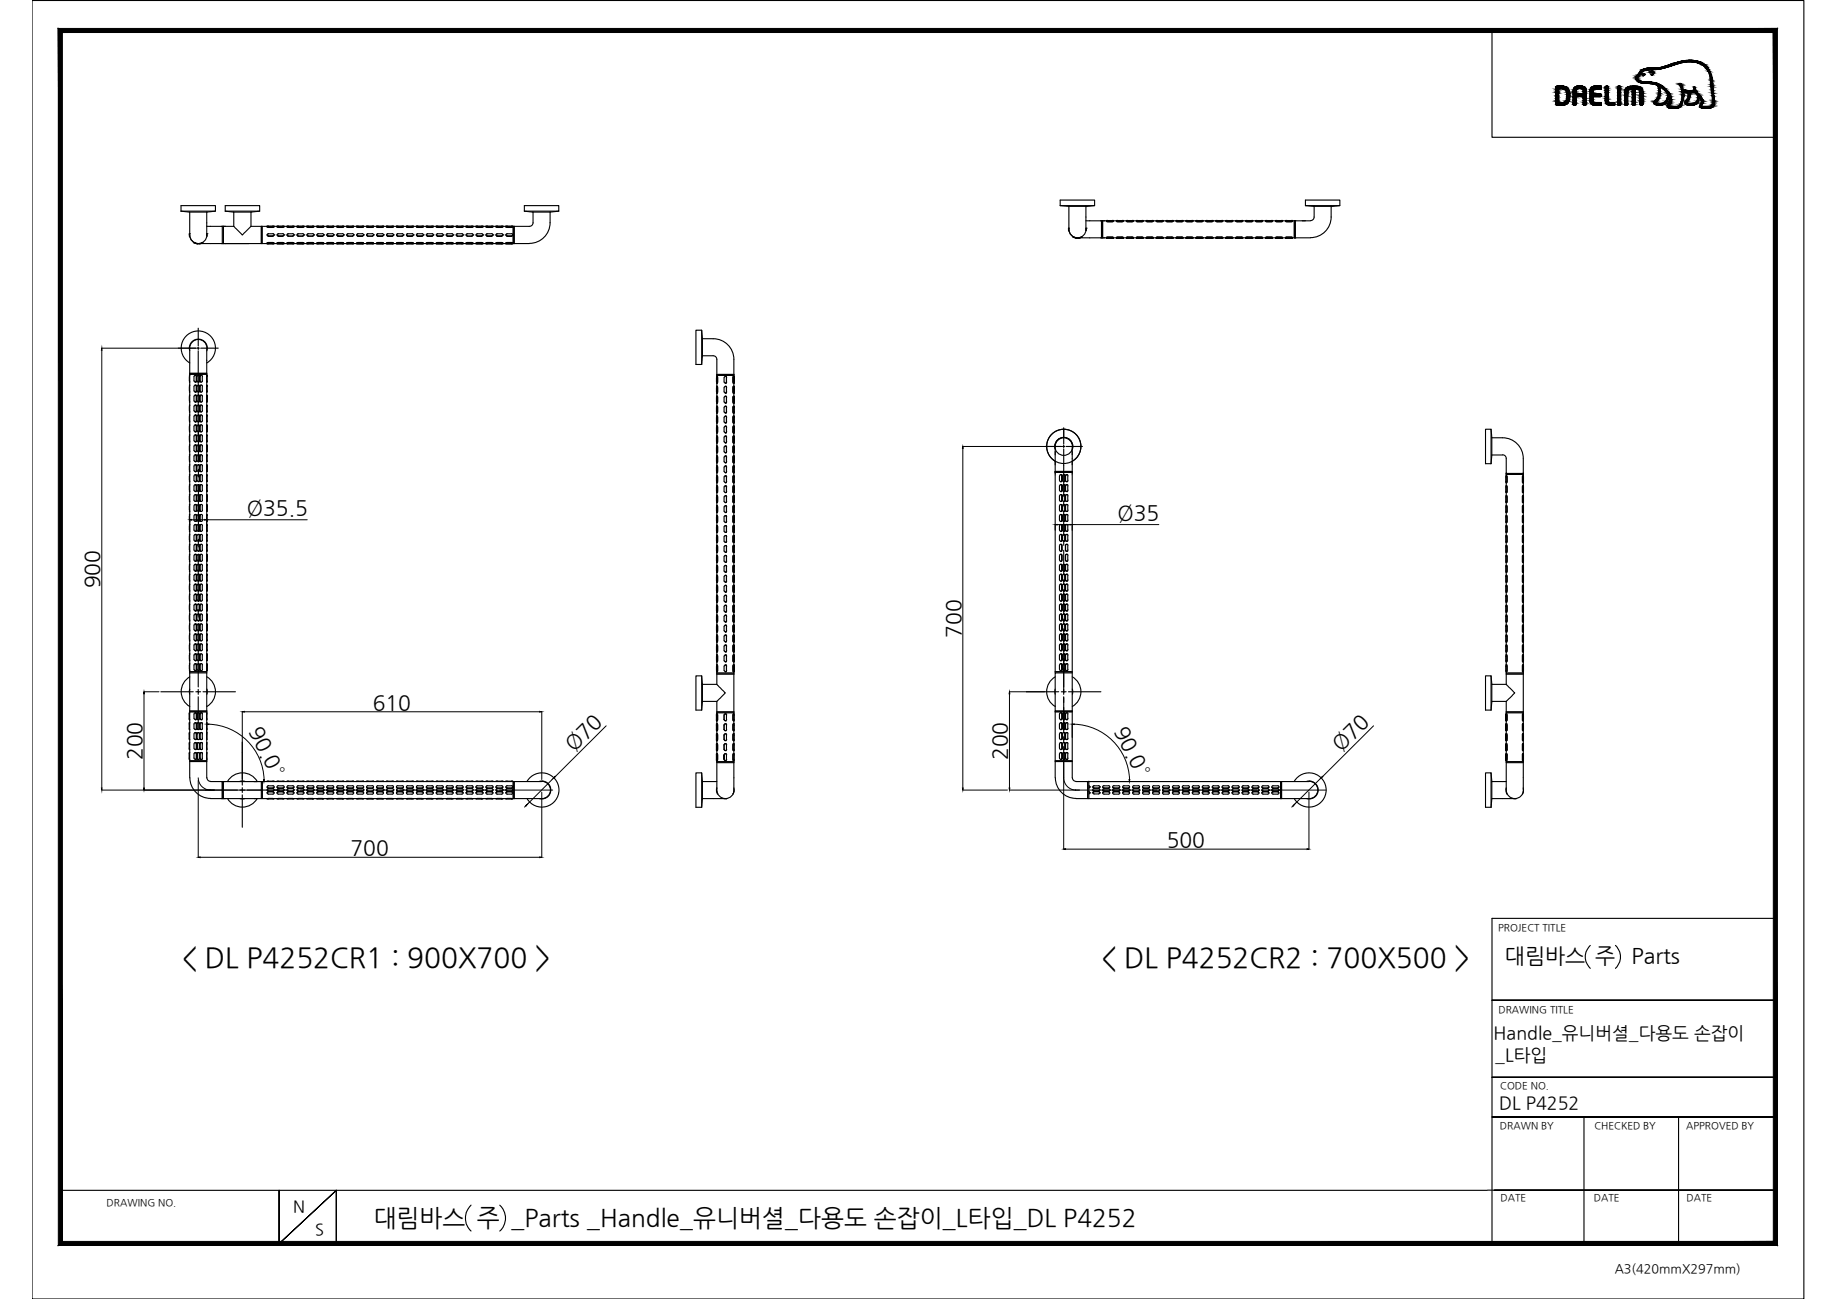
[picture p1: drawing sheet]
<svg xmlns="http://www.w3.org/2000/svg" width="420mm" height="297mm" viewBox="0 0 420 297" stroke-linecap="round" stroke-linejoin="round" font-family="sans-serif">
<defs><g id="words">
<g font-size="6.4">
<text x="41.6" y="221.1">&lt; DL P4252CR1 : 900X700 &gt;</text>
<text x="251.8" y="221.1">&lt; DL P4252CR2 : 700X500 &gt;</text>
</g>
<text font-size="5.6" x="85.5" y="280.2">대림바스 주 _Parts _Handle_유니버셜_다용도 손잡이_L타입_DL P4252</text>
<g font-size="4.9">
<text x="344.2" y="220.3">대림바스 주</text>
<text x="373.1" y="220.3">Parts</text>
</g>
<g font-size="4.8">
<text x="56.4" y="117.8">Ø35.5</text>
<text x="255.6" y="118.9">Ø35</text>
<text x="22.8" y="134.5" transform="rotate(-90 22.8 134.5)">900</text>
<text x="219.8" y="145.8" transform="rotate(-90 219.8 145.8)">700</text>
<text x="56.9" y="167.1" transform="rotate(63 56.9 167.1)">90.0°</text>
<text x="85.3" y="162.2">610</text>
<text x="254.8" y="167.1" transform="rotate(63 254.8 167.1)">90.0°</text>
<text x="32.4" y="173.8" transform="rotate(-90 32.4 173.8)">200</text>
<text x="131.1" y="172" transform="rotate(-45 131.1 172)">Ø70</text>
<text x="230.4" y="173.8" transform="rotate(-90 230.4 173.8)">200</text>
<text x="306.6" y="172" transform="rotate(-45 306.6 172)">Ø70</text>
<text x="80.2" y="195.5">700</text>
<text x="266.9" y="193.7">500</text>
</g>
<g font-size="4.1">
<text x="341.6" y="237.6">Handle_유니버셜_다용도 손잡이</text>
<text x="342" y="242.7">_L타입</text>
<text x="342.9" y="253.6">DL P4252</text>
</g>
<g font-size="3.7">
<text x="67.1" y="277.1">N</text>
<text x="72.1" y="282.5">S</text>
</g>
<text font-size="2.9" x="369.3" y="291.1">A3(420mmX297mm)</text>
<g font-size="2.3">
<text x="342.6" y="212.8">PROJECT TITLE</text>
<text x="342.7" y="231.6">DRAWING TITLE</text>
<text x="343.2" y="249">CODE NO.</text>
<text x="343.1" y="258.3">DRAWN BY</text>
<text x="364.7" y="258.2">CHECKED BY</text>
<text x="385.7" y="258.3">APPROVED BY</text>
<text x="24.4" y="275.9">DRAWING NO.</text>
<text x="343.2" y="274.7">DATE</text>
<text x="364.5" y="274.7">DATE</text>
<text x="385.7" y="274.7">DATE</text>
</g>
</g></defs>
<!-- layer: 0 -->
<g fill="#000" stroke="#000" stroke-width=".23">
<path d="M23.3 79.6v.5h-.1zM43.4 118.9l.4-.1v.1zM46.8 118.8l.5 .1h-.5zM220.2 102.1l.1 .4h-.2zM241.3 120l.5-.1v.1zM244.8 119.9l.4 .1h-.4zM32.9 158.2l.1 .5h-.1zM230.9 158.2l.1 .5h-.2zM47.3 165.6h.5l-.1 .1zM55.4 162.8l.5-.1v.1zM60.3 178.3h.2l-.1 .4zM123.4 162.7l.5 .1h-.5z"/>
<path d="M127 177.5v.1l-.3 .3zM245.2 165.6h.5v.1zM258.2 178.3h.2l-.1 .4zM302.4 177.5l.2 .1-.4 .3zM23.2 180.2h.1v.5zM32.9 180.2h.1l-.1 .5zM45.3 196l.5-.1v.2zM120.2 184.2l.4-.3-.3 .4zM123.4 195.9l.5 .1-.5 .1zM220.1 180.2h.2l-.1 .5zM230.8 180.2h.2l-.1 .5zM243.3 194.2l.4-.1v.2z"/>
<path d="M295.7 184.2l.4-.3-.3 .4zM299 194.1l.4 .1-.4 .1z"/>
<path d="M13.3 284.8l392.3-.9h-391.3zM13.3 284.8l392.3-.9 .9 .9zM405.6 7.4v276.5l.9 .9zM405.6 7.4l.9-.9v278.3zM14.3 7.4h391.3l.9-.9zM13.3 6.5h393.2l-392.2 .9zM13.3 6.5l1 277.4v-276.5zM13.3 6.5l1 277.4-1 .9z"/>
</g>
<g fill="none" stroke="#000" stroke-width=".25">
<path d="M7.3 .1h405.3v296.9h-405.3zM341.2 7v24.4h64.9M380.1 24h.1M41.4 47h7.9v1.3h-7.9zM41.4 48.3l1.9 .2h4.1M43.3 53.5h.1M43.3 53.5v.2M43.4 48.5v5.2M43.4 53.5l-.1 .5M43.4 53.7a1.97 1.97 0 0 0 1.9 2M43.4 53.7a1.97 1.97 0 0 0 2 2M44.4 55.5l.3 .1"/>
<path d="M44.4 55.5h.1M44.4 55.4l.5 .3M44.9 55.7h.1M45 55.7h.6M45 55.7h.3M45 55.7h.1M45.3 55.7h.1M45.6 55.7h.1M45.8 55.7h.1M45.8 55.7h14.5M46 55.6l-.2 .1M46.3 55.5l-.6 .2"/>
<path d="M46.3 55.5h.1M47.3 51.8h6.2M47.3 53.5l-.1 .5M47.3 54v-.3a1.97 1.97 0 0 1-1.9 2M47.3 53.5h.1M49.3 48.3l-2 .2v5.2M50.8 51.8v3.9M51.1 51.8v3.9zM51.5 47h7.9v1.3h-7.9zM51.5 48.3l1.9 .2h4M53.5 51.8l1.9 1.9 2-1.9M53.5 48.5v3.3"/>
<path d="M57.4 51.8h2.4M59.4 48.3l-2 .2v3.3M59.8 51.8h.2v3.9M59.8 51.8v3.9zM60 51.8h.3M60.4 55.7h.7M60.4 51.8h.7M61.1 53.7h.1M61.1 55.6l.3-.2h1l.3 .2M61.1 51.9l.3 .1 1.3-.1M61.1 55.7h1.6zM61.1 51.7v.1"/>
<path d="M61.1 51.8v.1M61.1 55.7h.1M61.1 51.8h.1M61.1 51.7l1.6 .1M61.1 55.6l1.5-.1 .1 .2h-1.5zM61.2 55.7h-.1M61.2 51.8h1.4l.1 .1h-1.4zM61.4 53.5h1M61.4 53.4l-.2 .1 .1 .4 1.1 .1h-1l-.3-.3M62.4 53.4l.3 .3-.3 .3M62.6 55.7h.1M62.7 53.7h.1"/>
<path d="M62.7 53.7l-.3 .3M62.7 51.8v.1M62.7 55.7h.1M62.7 55.7h.7M62.7 51.8h.7M62.7 51.8h-.1M63.4 53.7h.1M63.4 53.7l.3 .3h.9h-.9M63.4 55.6l.3-.2h.9l.3 .2M63.4 51.9l.3 .1 1.2-.1M63.4 51.8h1.5zM63.4 55.7h1.5z"/>
<path d="M63.4 51.7v.1M63.4 51.8v.1M63.4 55.7h.1M63.4 51.8h.1M63.4 55.6h1.5l-1.4 .1zM63.5 55.7h-.1M63.7 51.7l1.2 .1M63.7 53.5h.9M63.7 51.7h-.3M63.7 53.4l-.3 .3 .3 .3M64.7 53.4l.2 .3-.2 .3 .2-.3M64.9 55.7h.1"/>
<path d="M64.9 53.7h.1M64.9 51.8v.1M64.9 55.7h.8M64.9 51.8h.8M64.9 51.8h.1M65.7 53.7h.1M65.7 53.7l.2 .3M65.7 55.6l.2-.2h1l.3 .2M65.7 51.9l.2 .1 1.3-.1M65.7 55.6h1.5l-1.5 .1zM65.7 51.8h1.5l-1.4 .1zM65.7 55.7h1.5z"/>
<path d="M65.7 51.7v.1M65.7 51.8v.1M65.7 55.7h.1M65.7 51.8h.1M65.9 53.5h1M65.9 51.7h1M65.9 53.4l-.2 .3 .2 .3M66 51.7h-.3M67 53.4l.2 .3-.2 .3M67 51.7l.2 .1M67.1 55.7h.1M67.2 53.7h.1"/>
<path d="M67.2 53.7l-.3 .3h-1M67.2 51.8v.1M67.2 55.7h.1M67.2 55.7h.7M67.2 51.8h.7M67.2 51.8h-.1M67.9 53.7h.1M67.9 53.7l.3 .3M67.9 51.9l.3 .1 1.3-.1M67.9 55.6h1.6l-1.5 .1zM67.9 51.8h1.6l-1.4 .1zM67.9 55.7h1.6z"/>
<path d="M67.9 51.7v.1M67.9 51.8v.1M67.9 55.7h.1M67.9 51.8h.1M68 55.7h-.1M68.2 53.5h1M68.2 51.7h1M68.2 53.4l-.3 .3 .3 .3M68.2 51.7h-.2M69.2 53.4l.3 .3-.3 .3M69.3 51.7l.2 .1M69.4 55.7h.8"/>
<path d="M69.5 53.7l-.3 .3h-1M69.5 55.6l-1.3-.2-.3 .2M69.5 53.7h.1M69.5 51.8v.1M69.5 55.6h.1M69.5 55.7h.1M70.2 53.7h.1M70.2 53.7l.3 .3M70.2 55.6l.3-.2h1l.3 .2M70.2 51.9l.3 .1 1.3-.1M70.2 55.7h.3zM70.2 51.8h1.6"/>
<path d="M70.2 51.8v.1M70.2 55.7h.1M70.2 51.8h-.8M70.2 51.8h.1M70.2 55.6l1.5-.1 .1 .2h-1.5zM70.3 55.7h-.1M70.3 51.8h1.4l.1 .1h-1.4zM70.5 55.7h1.3zM70.5 53.5h1M70.5 53.4l-.3 .3 .3 .3M71.5 53.4l.3 .3-.3 .3M71.7 55.7h.1"/>
<path d="M71.8 53.7h.1M71.8 53.7l-.3 .3h-1M71.8 51.8v.1M71.8 55.7h.1M71.8 55.7h.7M71.8 51.8h.7M71.8 51.8h-.1M72.5 53.7h.1M72.5 55.6l.3-.2h.9l.3 .2M72.5 51.9l.3 .1 1.2-.1M72.5 55.6h1.5v.1zM72.5 55.7h.3z"/>
<path d="M72.5 51.7v.1M72.5 51.8v.1M72.5 55.7h.1M72.5 51.8h.1M72.5 51.7l1.5 .1M72.6 51.8h1.4v.1h-1.4zM72.6 55.7h-.1M72.8 55.7h1.2zM72.8 53.5h.9M72.8 53.4l-.3 .3 .3 .3-.3-.3M73.7 54h-.9h.9M73.8 53.4l.2 .3-.2 .3"/>
<path d="M74 55.7h.1M74 53.7h.1M74 53.7l-.3 .3M74 51.8v.1M74 55.7h.8M74 51.8h.8M74 51.8h.1M74.8 53.7h.1M74.8 55.6l.2-.2h1l.3 .2M74.8 51.9l.2 .1 1.3-.1M74.8 55.6h1.5l-1.5 .1zM74.8 51.8h1.5l-1.4 .1z"/>
<path d="M74.8 55.7h.2zM74.8 51.7v.1M74.8 51.8v.1M74.8 55.7h.1M74.8 51.8h.1M75 55.7h1.3zM75 51.7l1.3 .1M75 53.5h1M75 53.4l-.2 .3 .2 .3-.2-.3M75.1 51.7h-.3M76 54h-1h1M76.1 53.4l.2 .3-.2 .3"/>
<path d="M76.2 55.7h.1M76.3 53.7h.1M76.3 53.7l-.3 .3M76.3 51.8v.1M76.3 55.7h.1M76.3 55.7h.7M76.3 51.8h.7M76.3 51.8h-.1M77 53.7h.1M77 51.9l.3 .1 1.3-.1M77 55.6h1.6l-1.5 .1zM77 51.8h1.6l-1.4 .1z"/>
<path d="M77 55.7h.3zM77 51.7v.1M77 51.8v.1M77 55.7h.1M77 51.8h.1M77.1 55.7h-.1M77.3 55.7h1.3zM77.3 51.7l1.3 .1M77.3 53.5h1M77.3 53.4l-.3 .3 .3 .3-.3-.3M77.3 51.7h-.2M78.3 54h-1h1"/>
<path d="M78.3 53.4l.3 .3-.3 .3M78.5 55.7h.8M78.6 53.7l-.3 .3M78.6 55.6l-1.3-.2-.3 .2M78.6 53.7h.1M78.6 51.8v.1M78.6 55.6h.1M78.6 55.7h.1M79.3 53.7h.1M79.3 53.7l.3 .3M79.3 55.6l.3-.2h1l.3 .2M79.3 51.9l.3 .1 1.3-.1"/>
<path d="M79.3 55.7h.3zM79.3 51.8h1.6M79.3 51.8v.1M79.3 55.7h.1M79.3 51.8h-.8M79.3 51.8h.1M79.3 55.6l1.5-.1 .1 .2h-1.5zM79.4 55.7h-.1M79.4 51.8h1.4l.1 .1h-1.4zM79.6 55.7h1.3zM79.6 53.5h1M79.6 54h1"/>
<path d="M79.6 53.4l-.3 .3 .3 .3M80.6 53.4l.3 .3-.3 .3M80.8 55.7h.1M80.9 53.7h.1M80.9 53.7l-.3 .3M80.9 51.8v.1M80.9 55.7h.1M80.9 55.7h.7M80.9 51.8h.7M80.9 51.8h-.1M81.6 53.7h.1M81.6 55.6l.3-.2h.9l.3 .2"/>
<path d="M81.6 51.9l.3 .1 1.2-.1M81.6 51.8h1.5l-.1 .1zM81.6 55.7h1.5zM81.6 51.8h1.5M81.6 51.8v.1M81.6 55.7h.1M81.6 51.8h.1M81.6 55.6l1.5-.1v.2h-1.4zM81.7 55.7h-.1M81.9 53.5h.9M81.9 53.4l-.2 .1 .1 .4 1 .1h-.9l-.3-.3M82.9 53.4l.2 .3-.2 .3 .2-.3"/>
<path d="M83.1 55.7h.1M83.1 53.7h.1M83.1 51.8v.1M83.1 55.7h.8M83.1 51.8h.8M83.1 51.8h.1M83.9 53.7h.1M83.9 53.7l.2 .3M83.9 51.9l.2 .1 1.3-.1M83.9 55.6h1.5l-1.5 .1zM83.9 51.8h1.5l-1.4 .1zM83.9 55.7h1.5z"/>
<path d="M83.9 51.8v.1M83.9 55.7h.1M83.9 51.8h.1M84.1 51.7l1.3 .1M84.1 53.5h1M84.1 54h1M84.1 53.4l-.2 .3 .2 .3M84.2 51.7l-.3 .1M85.2 53.4l.2 .3-.2 .3M85.3 55.7h.1M85.4 53.7h.1M85.4 53.7l-.3 .3"/>
<path d="M85.4 55.6l-.3-.2h-1l-.2 .1v.2M85.4 51.8v.1M85.4 55.7h.1M85.4 55.7h.7M85.4 51.8h.7M85.4 51.8h-.1M86.1 53.7h.1M86.1 51.9l.3 .1 1.3-.1M86.1 55.6h1.6l-1.5 .1zM86.1 51.8h1.6l-1.4 .1zM86.1 55.7h1.6zM86.1 51.8v.1"/>
<path d="M86.1 55.7h.1M86.1 51.8h.1M86.4 51.7l1.3 .1M86.4 53.5h1M86.4 53.4l-.3 .3 .3 .3-.3-.3M86.5 51.7l-.4 .1M87.4 54h-1h1M87.4 53.4l.3 .3-.3 .3M87.6 55.7h.8M87.7 53.7l-.3 .3M87.7 55.6l-1.3-.2-.3 .1v.2M87.7 53.7h.1"/>
<path d="M87.7 51.8v.1M87.7 55.6h.1M87.7 55.7h.1M88.4 53.7h.1M88.4 55.6l.3-.2h1l.3 .1v.2M88.4 51.9l.3 .1 1.3-.1M88.4 55.6h1.6l-.1 .1zM88.4 51.8h1.6l-.2 .1zM88.4 55.7h.3zM88.4 51.8v.1M88.4 55.7h.1M88.4 51.8h-.8"/>
<path d="M88.4 51.8h.1M88.5 55.7h-.1M88.7 55.7h1.3zM88.7 53.5h1M88.7 53.4l-.3 .3 .3 .3-.3-.3M89.7 54h-1h1M89.7 53.4l.3 .3-.3 .3M90 53.7h.1M90 53.7l-.3 .3M90 51.7v.1M90 51.8v.1M90 55.7h.1"/>
<path d="M90 55.7h.7M90 51.8h.7M90 51.8h-.1M90 51.7l-1.6 .1M90.7 53.7h.1M90.7 53.7l.3 .3M90.7 55.6l.3-.2h.9l.3 .2M90.7 51.9l.3 .1 1.2-.1M90.7 55.7h.3zM90.7 51.8v.1M90.7 55.7h.1M90.7 51.8h.1"/>
<path d="M90.7 55.6l1.5-.1v.2h-1.4zM90.8 51.8h1.4v.1h-1.4zM90.8 55.7h-.1M91 55.7h1.2zM91 53.5h.9M91 54h.9M91 53.4l-.3 .3 .3 .3M91.9 51.7l-1.2 .1M92 53.4l.2 .3-.2 .3M92 51.7h.3M92.2 55.7h.1M92.2 53.7h.1"/>
<path d="M92.2 53.7l-.3 .3M92.2 51.7v.1M92.2 51.8v.1M92.2 55.7h.8M92.2 51.8h.8M92.2 51.8h.1M93 53.7h.1M93 53.7l.2 .3h1h-1M93 55.6l.2-.2h1l.3 .2M93 51.9l.2 .1 1.3-.1M93 55.6h1.5l-1.5 .1zM93 51.8h1.5l-1.4 .1z"/>
<path d="M93 55.7h1.5zM93 51.8v.1M93 55.7h.1M93 51.8h.1M93.2 53.5h1M93.2 51.7h1M93.2 53.4l-.2 .3 .2 .3M93.3 51.7l-.3 .1M94.3 53.4l.2 .3-.2 .3 .2-.3M94.3 51.7h.2M94.4 55.7h.1M94.5 53.7h.1"/>
<path d="M94.5 51.7v.1M94.5 51.8v.1M94.5 55.7h.1M94.5 55.7h.7M94.5 51.8h.7M94.5 51.8h-.1M95.2 53.7h.1M95.2 53.7l.3 .3M95.2 51.9l.3 .1 1.3-.1M95.2 55.6h1.6l-1.5 .1zM95.2 51.8h1.6l-1.4 .1zM95.2 55.7h1.6z"/>
<path d="M95.2 51.8v.1M95.2 55.7h.1M95.2 51.8h.1M95.3 55.7h-.1M95.5 53.5h1M95.5 51.7h1M95.5 53.4l-.3 .3 .3 .3M95.6 51.7l-.4 .1M96.5 54h-1h1M96.5 53.4l.3 .3-.3 .3M96.6 51.7h.2M96.7 55.7h.8"/>
<path d="M96.8 53.7l-.3 .3M96.8 55.6l-1.3-.2-.3 .2M96.8 53.7h.1M96.8 51.7v.1M96.8 51.8v.1M96.8 55.6h.1M96.8 55.7h.1M97.5 53.7h.1M97.5 53.7l.3 .3M97.5 55.6l.3-.2h1l.3 .1v.2M97.5 51.9l.3 .1 1.3-.1M97.5 51.8h1.6l-.2 .1z"/>
<path d="M97.5 55.7h.3zM97.5 51.8v.1M97.5 55.7h.1M97.5 51.8h-.8M97.5 51.8h.1M97.5 55.6l1.5-.1 .1 .2h-1.5zM97.6 55.7h-.1M97.8 55.7h1.3zM97.8 53.5h1M97.8 53.4l-.3 .3 .3 .3M98.8 54h-1h1M98.8 53.4l.3 .3-.3 .3"/>
<path d="M99.1 53.7h.1M99.1 53.7l-.3 .3M99.1 51.7v.1M99.1 51.8v.1M99.1 55.7h.1M99.1 55.7h.7M99.1 51.8h.7M99.1 51.8h-.1M99.1 51.7l-1.6 .1M99.8 53.7h.1M99.8 53.7l.3 .3M99.8 55.6l.3-.2h.9l.3 .2"/>
<path d="M99.8 51.9l.3 .1 1.2-.1M99.8 55.6h1.5v.1zM99.8 51.8h1.5l-.1 .1zM99.8 55.7h1.5zM99.8 51.8v.1M99.8 55.7h.1M99.8 51.8h.1M99.9 55.7h-.1M100.1 53.5h.9M100.1 53.4l-.3 .3 .3 .3M101 54h-.9h.9M101 51.7l-1.2 .1"/>
<path d="M101.1 53.4l.2 .3-.2 .3M101.1 51.7h.3M101.3 55.7h.1M101.3 53.7h.1M101.3 53.7l-.3 .3M101.3 51.7v.1M101.3 51.8v.1M101.3 55.7h.8M101.3 51.8h.8M101.3 51.8h.1M102.1 53.7h.1M102.1 53.7l.2 .3"/>
<path d="M102.1 55.6l.2-.2h1l.3 .2M102.1 51.9l.2 .1 1.3-.1M102.1 55.6h1.5l-1.4 .1zM102.1 51.8h1.5l-1.4 .1zM102.1 55.7h1.5zM102.1 51.8v.1M102.1 55.7h.1M102.1 51.8h.1M102.3 53.5h1M102.3 51.7h1M102.3 53.4l-.2 .3 .2 .3M102.4 51.7l-.3 .1"/>
<path d="M103.3 54h-1h1M103.4 53.4l.2 .3-.2 .3M103.4 51.7h.3M103.5 55.7h.1M103.6 53.7h.1M103.6 53.7l-.3 .3M103.6 51.7v.1M103.6 51.8v.1M103.6 55.7h.1M103.6 55.7h.8M103.6 51.8h.8M103.6 51.8h-.1"/>
<path d="M104.4 53.7h.1M104.4 53.7l.2 .3h1l.3-.3M104.4 55.6l.2-.2h1l.3 .2M104.4 51.9l.2 .1 1.3-.1M104.4 55.6h1.5l-1.5 .1zM104.4 51.8h1.5l-1.4 .1zM104.4 55.7h.2zM104.4 51.8v.1M104.4 55.7h.1M104.4 51.8h.1M104.6 55.7h1.3zM104.6 53.5h1"/>
<path d="M104.6 51.7h1M104.6 53.4l-.2 .3 .2 .3M104.7 51.7l-.3 .1M105.6 53.4l.3 .3-.3 .3M105.7 51.7h.2M105.8 55.7h.1M105.9 55.7h.7M105.9 51.8h.7M105.9 51.8h-.1M105.9 53.7h.1M105.9 51.7v.1M105.9 51.8v.1"/>
<path d="M105.9 55.7h.1M106.6 53.7h.1M106.6 53.7l.3 .3h1M106.6 55.6l.3-.2h1l.3 .2M106.6 51.9l.3 .1 1.3-.1M106.6 55.7h1.6zM106.6 51.7v.1M106.6 51.8v.1M106.6 55.7h.1M106.6 51.8h.1M106.6 55.6l1.5-.1 .1 .2h-1.5zM106.7 55.7h-.1"/>
<path d="M106.7 51.8h1.4l.1 .1h-1.4zM106.9 51.7l1.3 .1M106.9 53.5h1M106.9 54h1M106.9 51.7h-.3M106.9 53.4l-.3 .3 .3 .3M107.9 53.4l.3 .3-.3 .3M108.1 55.7h.1M108.2 53.7h.1M108.2 53.7l-.3 .3M108.2 51.8v.1M108.2 55.7h.1"/>
<path d="M108.2 55.7h.7M108.2 51.8h.7M108.2 51.8h-.1M108.9 53.7h.1M108.9 53.7l.3 .3M108.9 55.6l.3-.2h1l.2 .2M108.9 51.9l.3 .1 1.2-.1M108.9 55.7h.3zM108.9 51.7v.1M108.9 51.8v.1M108.9 55.7h.1M108.9 51.8h.1"/>
<path d="M108.9 51.7h1.3M108.9 55.6l1.5-.1v.2h-1.4zM109 51.8h1.4v.1h-1.3zM109 55.7h-.1M109.2 55.7h1.2zM109.2 53.5h1M109.2 53.4l-.3 .3 .3 .3M110.2 54h-1h1M110.2 53.4l.2 .3-.2 .3M110.2 51.7l.2 .1M110.4 55.7h.1M110.4 53.7h.1"/>
<path d="M110.4 53.7l-.2 .3M110.4 51.8v.1M110.4 55.7h.8M110.4 51.8h.8M110.4 51.8h.1M111.2 53.7h.1M111.2 55.6l.2-.2h1l.3 .2M111.2 51.9l.2 .1 1.3-.1M111.2 55.6h1.5l-1.4 .1zM111.2 51.8h1.5l-1.4 .1zM111.2 55.7h.2zM111.2 51.7v.1"/>
<path d="M111.2 51.8v.1M111.2 55.7h.1M111.2 51.8h.1M111.2 51.7h1.2M111.4 55.7h1.3zM111.4 53.5h1M111.4 53.4l-.2 .3 .2 .3-.2-.3M112.4 54h-1h1M112.5 53.4l.2 .3-.2 .3M112.5 51.7l.2 .1M112.6 55.7h.1M112.7 53.7h.1"/>
<path d="M112.7 53.7l-.3 .3M112.7 51.8v.1M112.7 55.7h.1M112.7 55.7h.8M112.7 51.8h.8M112.7 51.8h-.1M113.5 53.7h.1M113.5 51.9l.2 .1 1.3-.1M113.5 55.6h1.5l-1.5 .1zM113.5 51.8h1.5l-1.4 .1zM113.5 55.7h1.5zM113.5 51.7v.1"/>
<path d="M113.5 51.8v.1M113.5 55.7h.1M113.5 51.8h.1M113.5 51.7h1.2M113.7 53.5h1M113.7 53.4l-.2 .3 .2 .3-.2-.3M114.7 54h-1h1M114.7 53.4l.3 .3-.3 .3M114.8 51.7l.2 .1M114.9 55.7h.8M115 53.7l-.3 .3M115 55.6l-1.3-.2-.2 .2"/>
<path d="M115 53.7h.1M115 51.8v.1M115 55.6h.1M115 55.7h.1M115.7 53.7h.1M115.7 55.6l.3-.2h1l.3 .2M115.7 51.9l.3 .1 1.3-.1M115.7 55.6h1.6l-.1 .1zM115.7 51.8h1.6l-.2 .1zM115.7 55.7h1.6zM115.7 51.7v.1M115.7 51.8v.1"/>
<path d="M115.7 55.7h.1M115.7 51.8h-.8M115.7 51.8h.1M115.7 51.7l1.6 .1M115.8 55.7h-.1M116 53.5h1M116 53.4l-.3 .3 .3 .3-.3-.3M117 54h-1h1M117 53.4l.3 .3-.3 .3M117.2 55.7h.1M117.3 53.7h.1M117.3 53.7l-.3 .3"/>
<path d="M117.3 51.8v.1M117.3 55.7h.1M117.3 55.7h3.8M117.3 51.8h3.8M117.3 51.8h-.1M117.4 51.8v3.9zM117.6 51.8v3.9zM119.9 48.3l1.9 .2h4.1M119.9 47h7.9v1.3h-7.9zM121.9 48.5v2.4a.83 .83 0 0 1-.8 .9M127.8 48.3l-2 .2a6.9 6.9 0 0 1-1.1 5.5 4.7 4.7 0 0 1-3.6 1.7M242.5 45.7h7.9v1.3h-7.9z"/>
<path d="M242.5 47l1.9 .2h4.1M244.4 52.2h.1M244.4 52.2v.2M244.5 47.2v5.2M244.5 52.2l-.1 .5M244.5 52.4a1.97 1.97 0 0 0 1.9 2M245.4 54.3h.3M245.4 54.3h.1M245.5 54.2l.5 .2M246 54.4h.1M246.1 54.4l.6 .1M246.1 54.5h.3"/>
<path d="M246.1 54.5h.1M246.7 54.5h.1M246.8 54.4l-.1 .1M246.8 54.4h.1M246.9 54.4h6.3M247.1 54.3l-.3 .1M247.3 54.2l-.5 .1M247.4 54.3h.1M247.4 54.2v.1M248.4 52.2l-.1 .5M248.4 50.5h4.8M248.4 47.2v5.2"/>
<path d="M248.4 52.4v.3M248.4 52.2h.1M248.4 52.4a1.97 1.97 0 0 1-2 2M250.4 47l-2 .2M252.2 50.5h-.3v3.9M252.2 50.5v3.9zM253.1 54.5l.1-.3h.2h1l.2 .1v.2M253.1 50.6l.3 .1h1l.2-.1M253.1 54.3h1.5l-.1 .1zM253.1 54.5h1.5zM253.4 50.4l-.3 .2h1.5l-.2-.2M253.4 50.4h1"/>
<path d="M253.4 50.4l-.3 .1M254.4 50.4h.3M254.6 54.4h.8M254.6 50.5h.8M254.6 50.4v.1M255.4 54.5v-.2l.3-.1h1.1l.1 .3M255.4 50.6l.3 .1h.9l.3-.1M255.4 50.6l.3-.2 1.2 .2zM255.4 54.5h1.5zM255.4 54.3h1.5l-1.4 .1zM255.7 50.4l-.3 .1M256.7 50.4h.2"/>
<path d="M256.8 54.4h.9M256.8 50.5h.9M256.9 50.4v.1M257.6 54.5v-.2l.3-.1h1.2l.1 .3M257.6 50.6l.3 .1h1l.3-.1M257.6 54.3h1.6l-1.4 .1zM257.6 50.5l1.3-.1 .3 .2-1.4 .1zM257.6 54.5h1.6zM257.9 50.4l-.3 .1M258.9 50.4h.3M259.1 54.4h.9M259.1 50.5h.9"/>
<path d="M259.2 50.4v.1M259.9 54.5v-.2l.3-.1h1l.3 .1v.2M259.9 50.6l.3 .1h1l.3-.1M259.9 54.3h1.5l.1 .1h-1.4zM259.9 54.5h1.6zM259.9 50.4v.1M260.2 50.4l-.3 .2h1.6l-.3-.2M260.2 50.4h1M260.2 50.4h-.3M261.2 50.4h.3M261.4 54.4h.9M261.5 50.4l.8 .1"/>
<path d="M262.2 54.5v-.2l.3-.1h1l.2 .1v.2M262.2 50.6l.3 .1h1l.2-.1M262.2 54.5h1.5zM262.2 54.3h1.5v.1h-1.4zM262.5 50.4l-.3 .2h1.5l-.2-.2M262.5 50.4h1M262.5 50.4l-.3 .1M263.5 50.4h.3M263.7 54.4h.8M263.7 50.4l.8 .1M264.5 54.5v-.3h.3h1.1l.1 .3M264.5 50.6l.3 .1h.9l.3-.1"/>
<path d="M264.5 54.3h1.5zM264.5 50.6l.3-.2 1.2 .2zM264.5 54.5h1.5zM264.8 50.4l-.3 .1M265.8 50.4h.2M265.9 54.4h.9M266 50.4l.8 .1M266.7 54.5v-.2l.3-.1h1.2l.1 .3M266.7 50.6l.3 .1h1l.3-.1M266.7 54.3h1.6l-1.4 .1zM266.7 50.5l1.3-.1 .3 .2-1.4 .1zM266.7 54.5h1.6z"/>
<path d="M267 50.4l-.3 .1M268 50.4h.3M268.2 54.4h.9M268.2 50.5h.9M268.3 50.4v.1M269 54.5v-.2l.3-.1h1l.3 .1v.2M269 50.6l.3 .1h1l.3-.1M269 54.3h1.5l.1 .1h-1.4zM269 54.5h1.6zM269.3 50.4l-.3 .2h1.6l-.3-.2M269.3 50.4h1M269.3 50.4l-.3 .1"/>
<path d="M270.3 50.4l.3 .1M270.5 54.4h.9M270.5 50.5h.9M271.3 54.5l.1-.3h.2h1l.2 .1v.2M271.3 50.6l.3 .1h1l.2-.1M271.3 54.5h.3zM271.3 50.4v.1M271.3 54.3h1.5v.1h-1.4zM271.6 50.4l-.3 .2h1.5l-.2-.2M271.6 54.5h1.2zM271.6 50.4h1M271.6 50.4h-.3"/>
<path d="M272.6 50.4l.2 .1M272.8 54.4h.8M272.8 50.5h.8M273.6 54.5v-.2l.3-.1h1.1l.1 .3M273.6 50.6l.3 .1h.9l.3-.1M273.6 54.3h1.5zM273.6 50.6l.3-.2 1.2 .2zM273.6 54.5h.3zM273.6 50.4v.1M273.9 54.5h.9h-.9M273.9 50.4h-.3M274.8 54.5h.3z"/>
<path d="M274.9 50.4l.2 .1M275 54.4h.9M275.1 50.5h.8M275.8 54.5v-.2l.3-.1h1.2l.1 .3M275.8 50.6l.3 .1h1l.3-.1M275.8 54.3h1.6l-1.4 .1zM275.8 50.5l1.3-.1 .3 .2-1.4 .1zM275.8 54.5h.3zM275.8 50.4v.1M276.1 54.5h1.3zM276.1 50.4h-.2M277.1 50.4l.3 .1"/>
<path d="M277.3 54.4h.9M277.3 50.5h.9M278.1 54.5v-.2l.3-.1h1l.3 .1v.2M278.1 50.6l.3 .1h1l.3-.1M278.1 54.3h1.5l.1 .1h-1.4zM278.1 54.5h.3zM278.4 50.4l-.3 .2h1.6l-.3-.2M278.4 54.5h1.3zM278.4 50.4h1M278.4 50.4l-.3 .1M279.4 50.4l.3 .1M279.6 54.4h.9"/>
<path d="M279.6 50.5h.9M280.4 54.5l.1-.3h.2h1l.2 .1v.2M280.4 50.6l.3 .1h1l.2-.1M280.4 54.3h1.5l-.1 .1zM280.4 54.5h.3zM280.4 50.4v.1M280.7 50.4l-.3 .2h1.5l-.2-.2M280.7 54.5h1.2zM280.7 50.4h1M280.7 50.4h-.3M281.7 50.4l.2 .1M281.9 54.4h.8"/>
<path d="M281.9 50.5h.8M282.7 54.5v-.3h.3h1.1l.1 .3M282.7 50.6l.3 .1h.9l.3-.1M282.7 54.5h1.5zM282.7 50.4v.1M282.7 54.3h1.5l-1.4 .1zM283 50.4l-.3 .2h1.5l-.3-.2M283 50.4h.9M283 50.4h-.3M284 50.4l.2 .1M284.1 54.4h.9M284.2 50.5h.8"/>
<path d="M284.9 54.5v-.2l.3-.1h1.2l.1 .3M284.9 50.6l.3 .1h1l.3-.1M284.9 54.3h1.6l-1.4 .1zM284.9 50.5l1.3-.1 .3 .2-1.4 .1zM284.9 54.5h1.6zM284.9 50.4v.1M285.2 50.4h-.2M286.3 50.4l.2 .1M286.4 54.4h.9M286.4 50.5h.9M287.2 54.5v-.2l.3-.1h1l.3 .1v.2M287.2 50.6l.3 .1h1l.3-.1"/>
<path d="M287.2 54.3h1.5l.1 .1h-1.4zM287.2 50.5l1.3-.1 .3 .2-1.4 .1zM287.2 54.5h1.6zM287.5 50.4l-.3 .1M288.5 50.4l.3 .1M288.7 54.4h.9M288.7 50.5h.9M289.5 54.5v-.2l.3-.1h1l.2 .1v.2M289.5 50.6l.3 .1h1l.2-.1M289.5 54.5h.3zM289.5 54.3h1.5v.1h-1.4zM289.8 50.4l-.3 .2h1.5l-.2-.2"/>
<path d="M289.8 54.5h1.2zM289.8 50.4h1M289.8 50.4l-.3 .1M290.8 50.4l.2 .1M291 54.4h.8M291.8 54.5v-.3h.3h1.1l.1 .3M291.8 50.6l.3 .1h.9l.3-.1M291.8 54.3h1.5zM291.8 54.5h.3zM292.1 50.4l-.3 .2h1.5l-.3-.2M292.1 54.5h1.2zM292.1 50.4h.9"/>
<path d="M292.1 50.4l-1.1 .1M293.1 50.4l.2 .1M293.2 54.4h.9M293.3 50.5h.8M294 54.5v-.2l.3-.1h1.2l.1 .3M294 50.6l.3 .1h1l.3-.1M294 54.3h1.6l-1.4 .1zM294 50.5l1.3-.1 .3 .2-1.4 .1zM294 54.5h1.6zM294 50.4v.1M294.4 50.4h-.3M295.4 50.4l.2 .1"/>
<path d="M295.5 54.4h4.2M295.5 50.5h4.2M296 50.5v3.9zM296.2 50.5v3.9zM298.6 47l1.9 .2h4M298.6 45.7h7.9v1.3h-7.9zM300.6 47.2v2.4a.83 .83 0 0 1-.9 .8M304.5 47.2a6.9 6.9 0 0 1-1.1 5.5 4.7 4.7 0 0 1-3.7 1.6M306.5 47l-2 .2M47.3 79.6v6.2M47.3 79.6a1.97 1.97 0 0 0-2-2 1.97 1.97 0 0 0-1.9 2v5.8M159.2 75.5h1.3v7.8h-1.3z"/>
<path d="M160.5 75.5l.2 1.9v4M160.7 77.5a6.9 6.9 0 0 1 5.5 1.1 4.7 4.7 0 0 1 1.7 3.6M43.3 87.4h.1M43.3 85.8h.1M43.3 92.7h.1M43.3 97.2h.1M43.3 89.6h.1M43.3 91.9h.1M43.3 90.4h.1M43.3 88.1h.1M43.3 94.2h.1M43.3 99.5h.1"/>
<path d="M43.3 94.9h.1M43.3 98.7h.1M43.3 96.5h.1M43.3 86.1v1M43.3 88.4v1M43.3 90.6v1M43.3 92.9v1M43.3 95.2v1M43.3 97.5v1M43.3 99.7v1M43.3 89.3v.3M43.3 87.1v.2"/>
<path d="M43.3 91.6v.3M43.3 98.4v.3M43.3 93.9v.3M43.3 96.2v.2M43.3 85.8v.3M43.3 88.1v.2M43.3 90.3v.3M43.3 97.2v.2M43.3 94.9v.3M43.3 99.4v.3M43.3 92.6v.3M43.4 80.2a2.05 2.05 0 0 1 2-2.7 2.05 2.05 0 0 1 1.9 2.7"/>
<path d="M43.4 99.5v1.5M43.4 97.2v1.5M43.4 94.9v1.6M43.4 92.7v2.2M43.4 90.4v1.5M43.4 88.1v1.5M43.4 85.8v1.6M43.4 85.6h3.9zM43.4 85.4h3.9zM43.4 85.4v.4M43.4 87.4v.7M43.4 89.6v.8"/>
<path d="M43.4 91.9v.8M43.4 96.5v.7M43.4 98.7v.8M43.4 83a3.9 3.9 0 0 1-1-5.9 3.9 3.9 0 0 1 6 0 3.9 3.9 0 0 1-1.1 5.9M44.4 86.1v1M44.4 88.4v1M44.4 90.6v1M44.4 92.9v1M44.4 95.2v1M44.4 97.5v1M44.4 99.7v1M44.4 89.4l.3 .2 .3-.2"/>
<path d="M44.4 91.6l.3 .3 .3-.3M44.4 96.2l.3 .3 .3-.3M44.4 87.1l.3 .3 .3-.3M44.4 93.9l.3 .3 .3-.3M44.4 98.5l.3 .2 .3-.2M44.4 88.3l.3-.3 .3 .3M44.4 97.4l.3-.3 .3 .3M44.7 89.6h.1M44.7 91.9h.1M44.7 96.5h.1M44.7 87.4h.1M44.7 94.2h.1"/>
<path d="M44.7 98.7h.1M44.7 85.8h.1M44.7 99.5h.1M44.7 88.1h.1M44.7 97.2h.1M44.7 92.7h.1M44.7 90.4h.1M44.7 94.9h.1M44.7 85.8l.3 .3-.3-.3-.3 .3M44.7 99.5l.3 .2-.3-.3-.3 .3M44.7 88.1l.2 .3M44.7 97.2l.2 .3"/>
<path d="M44.7 92.7l.3 .2-.3-.3-.3 .3M44.7 90.4l.3 .2-.3-.3-.3 .3M44.7 94.9l.3 .3-.3-.3-.3 .3M44.9 89.4l-.2 .2M44.9 91.6l-.2 .3M44.9 96.2l-.2 .3M44.9 87.1l-.2 .3M44.9 93.9l-.2 .3M44.9 98.5l-.2 .2M44.9 89.4v-1v1M44.9 87.1v-1v1M44.9 96.2v-1v1"/>
<path d="M44.9 93.9v-1v1M44.9 98.5v-1v1M44.9 91.6v-1v1M45 86.1l.1 1.1 .4 .1 .1-.2M45 88.4v1M45 90.6v1M45 92.9v1M45 95.2v1M45 97.5v1M45.1 92.9l.3-.3 .2 .3M45.1 88.4l.3-.3 .2 .3M45.1 93.9l.3 .3 .2-.3"/>
<path d="M45.1 98.4l.3 .3 .2-.3M45.1 97.5l.3-.3 .2 .3M45.1 90.6l.3-.3 .2 .3M45.1 95.2l.3-.3 .2 .3M45.1 96.2l.3 .3 .2-.3M45.1 89.3l.3 .3 .2-.3M45.1 86.1l.3-.3 .2 .3M45.1 91.6l.3 .3 .2-.3M45.3 92.7h.1M45.3 88.1h.1M45.3 90.4h.1M45.3 94.2h.1"/>
<path d="M45.3 94.9h.1M45.3 96.5h.1M45.3 97.2h.1M45.3 98.7h.1M45.3 99.5h.1M45.3 89.6h.1M45.3 85.8h.1M45.3 87.4h.1M45.3 91.9h.1M45.3 92.7l.3 .1v1.2l-.3 .2M45.3 88.1l.3 .3M45.3 90.4l.3 .2"/>
<path d="M45.3 94.9l.3 .3M45.3 97.2l.3 .2v1.2l-.3 .1M45.3 99.5l.3 .2M45.3 85.8l.3 .3M45.4 98.7v6.8M45.6 96.2l-.3 .3M45.6 87.1v-1v1M45.6 91.6v-1v1M45.6 89.4v-1v1M45.6 89.4l-.3 .2M45.6 87.1l-.3 .3M45.6 96.2v-1v1"/>
<path d="M45.6 91.6l-.3 .3M45.6 99.7l-.1-.2-.4 .1-.1 1.1M45.7 87.1l.3 .3M45.7 89.4l.3 .2M45.7 91.6l.3 .3M45.7 92.9v1l.3 .3M45.7 98.5l.3 .2M45.7 95.2v1l.3 .3M45.7 90.6v1M45.7 99.7v1M45.8 87.1l.2 .3 .3-.3M45.8 86.1l.2-.3 .3 .3"/>
<path d="M45.8 93.9l.2 .3 .3-.3M45.8 92.9l.2-.3 .3 .3M45.8 89.4l.2 .2 .3-.2M45.8 88.3l.2-.3 .3 .3M45.8 97.4l.2-.3 .3 .3M45.8 98.5l.2 .2 .3-.2M45.8 91.6l.2 .3 .3-.3M45.8 90.6l.2-.3 .3 .3M45.8 99.7l.2-.3 .3 .3M45.8 95.2l.2-.3 .3 .3M45.8 96.2l.2 .3 .3-.3M46 94.2h.1"/>
<path d="M46 85.8l-.3 .3v1M46 92.7l-.3 .2M46 97.2l-.3 .3v1M46 90.4l-.3 .2M46 88.1l-.3 .3v1M46 99.5l-.3 .2M46 94.9l-.3 .3M46.3 86.1v1M46.3 88.4v1M46.3 90.6v1M46.3 92.9v1M46.3 95.2v1"/>
<path d="M46.3 97.5v1M46.3 99.7v1M47.3 97.2v1.5M47.3 92.7v2.2M47.3 88.1v1.5M47.3 85.8v1.6M47.3 90.4v1.5M47.3 94.9v1.6M47.3 99.5v1.5M47.3 87.4h.1M47.3 85.8h.1M47.3 92.7h.1"/>
<path d="M47.3 97.2h.1M47.3 89.6h.1M47.3 91.9h.1M47.3 90.4h.1M47.3 88.1h.1M47.3 94.2h.1M47.3 99.5h.1M47.3 94.9h.1M47.3 98.7h.1M47.3 96.5h.1M47.3 87.4v.7M47.3 89.6v.8"/>
<path d="M47.3 91.9v.8M47.3 96.5v.7M47.3 98.7v.8M47.3 97.2v1.5zM47.3 90.4v1.5zM47.3 99.5v1.2zM47.3 93.9v.3zM47.3 89.4v.2zM47.3 92.7v1.2zM47.3 96.2v.3zM47.3 87.1v.3zM47.3 88.1v1.3z"/>
<path d="M47.3 94.9v1.3zM47.3 85.8v1.3zM160.7 81.4h2.4a.83 .83 0 0 1 .9 .8M160.7 81.5l-.2 1.8M163.9 86h.1l.2 .3v1.1l-.1 .2h-.2M163.9 88.3l.2 .1 .1 .2-.1 1.2-.2 .1M163.9 90.6h.2l.1 .3-.1 1.2-.2 .1M163.9 92.9h.2l.1 .3-.1 1.2h-.2M163.9 95.2h.2l.1 .2v1.1l-.1 .2h-.2M163.9 97.4h.1l.2 .3-.1 1.2-.2 .1M163.9 99.7h.2l.1 .3-.1 1.2-.2 .1M163.9 86.3v1.1"/>
<path d="M163.9 88.6v1M163.9 90.9v1M163.9 93.2v1M163.9 95.4v1.1M163.9 97.7v1M163.9 100v1M163.9 97.7l.1-.3v1.6l-.1-.3M163.9 93.2l.1-.3v1.5l-.1-.2M163.9 90.9l.1-.3v1.6l-.1-.3M163.9 98.7l.1 1.1M163.9 94.2v.3M163.9 96.4l.1 1.1"/>
<path d="M163.9 89.6l.1 1.1M163.9 91.9v.3M163.9 87.3l.1 1.1M163.9 97.4v.3M163.9 99.7v.3M163.9 92.9v.3M163.9 95.1v.3M163.9 88.3v.3M163.9 86v.3M163.9 90.6v.3M164 95.2h.1l-.1 1.5-.1-.2zM164 99.7l.1 .1-.1 1.5z"/>
<path d="M164 88.4h.1l-.1 1.5zM164 85.8h3.9zM164 85.6h3.9zM164 82.2v3.9M164 92.1v.8M164 94.4v.8M164 86v1.6l-.1-.2zM165.6 86.3v1.1M165.6 88.6v1M165.6 90.9v1M165.6 93.2v1M165.6 95.4v1.1"/>
<path d="M165.6 97.7v1M165.6 100v1M165.7 100l.2-.3 .3 .3M165.7 98.7l.2 .3 .3-.3M165.7 97.7l.2-.3 .3 .3M165.7 90.9l.2-.3 .3 .3M165.7 94.2l.2 .2 .3-.2M165.7 93.1l.2-.2 .3 .2M165.7 89.6l.2 .3 .3-.3M165.7 95.4l.2-.2 .3 .2M165.7 91.9l.2 .2 .3-.2M165.7 88.6l.2-.3 .3 .3"/>
<path d="M165.7 96.4l.2 .3 .3-.3M165.7 87.3l.2 .3 .3-.3M165.7 86.3l.2-.3 .3 .3M165.9 99.7h.1M165.9 99h.1M165.9 97.4h.1M165.9 90.6h.1M165.9 94.4h.1M165.9 92.9h.1M165.9 89.9h.1M165.9 95.2h.1M165.9 92.2h.1"/>
<path d="M165.9 96.7h.1M165.9 87.6h.1M165.9 88.3h.1M165.9 86h.1M165.9 99.7l.3 .3M165.9 97.4l.3 .3M165.9 90.6l.3 .2v1.2l-.3 .2M165.9 92.9l.3 .3M165.9 88.3l.3 .2v1.2l-.3 .2M165.9 95.2l.3 .2M165.9 86l.3 .3M166.2 100v1v-1"/>
<path d="M166.2 97.7v1.1l-.3 .2M166.2 94.2l-.3 .2M166.2 93.2v1v-1M166.2 95.4v1.1v-1.1M166.2 96.5l-.3 .2M166.2 86.3v1.1v-1.1M166.2 87.4l-.3 .2M166.2 97.7v1M167.7 99.7l.2 .3-.1 1.3zM167.7 97.5l.2 .2-.1 1.3zM167.7 90.6l.2 .3-.1 1.3zM167.7 95.2l.2 .2-.1 1.3-.1-.2z"/>
<path d="M167.7 88.4l.2 .2-.1 1.3zM167.7 86.1l.2 .2-.1 1.3-.1-.2zM167.8 99.7l-.2 .3v1l.2 .3M167.8 97.4l-.2 .3v1l.2 .3M167.8 95.2l-.2 .2v1.1l.2 .2M167.8 92.9l-.2 .3v1l.2 .2M167.8 90.6l-.2 .3v1l.2 .3M167.8 88.3l-.2 .3v1l.2 .3M167.8 86l-.2 .3v1.1l.2 .2M167.9 82.2v3.9M167.9 89.8v.9M167.9 92.1v.8"/>
<path d="M167.9 99.7h.1M167.9 97.4h.1M167.9 90.6h.1M167.9 92.2h.1M167.9 92.9h.1M167.9 89.9h.1M167.9 95.2h.1M167.9 86h.1M167.9 88.3h.1M167.9 93.2l-.2-.3v1.5l.2-.2M167.9 98.7v.3zM167.9 99.7v1.6z"/>
<path d="M167.9 97.4v1.3zM167.9 93.2v1.2v-.2M167.9 95.2v1.5zM167.9 93.2v-.3v1.3M167.9 90.6v1.6zM167.9 86v1.6zM167.9 88.6v1.3zM167.9 88.3v.3zM167.9 87.6v.8M167.9 94.4v.8M167.9 96.7v.8M167.9 99v.8"/>
<path d="M167.9 93.2v1M243.3 98.2v1.8M339.8 98.2h1.2v7.8h-1.2zM341 98.2l.2 1.8v4.1l2.5-.1M43.3 120h.1M43.3 119.2h.1M43.3 113.1h.1M43.3 104h.1M43.3 117h.1M43.3 110.9h.1M43.3 101.8h.1M43.3 114.7h.1"/>
<path d="M43.3 110.1h.1M43.3 105.6h.1M43.3 101h.1M43.3 103.3h.1M43.3 117.7h.1M43.3 115.4h.1M43.3 107.9h.1M43.3 112.4h.1M43.3 106.3h.1M43.3 108.6h.1M43.3 102v1M43.3 104.3v1"/>
<path d="M43.3 106.6v1M43.3 108.9v.9M43.3 111.1v1M43.3 113.4v1M43.3 115.7v1M43.3 118v.9M43.3 118.9v.3M43.3 107.5v.3M43.3 109.8v.3M43.3 100.7v.3M43.3 105.3v.2M43.3 116.7v.2"/>
<path d="M43.3 112.1v.3M43.3 103v.3M43.3 114.4v.2M43.3 101.7v.3M43.3 119.9v.3M43.3 104v.3M43.3 106.3v.2M43.3 108.6v.2M43.3 115.4v.2M43.3 110.8v.3M43.3 113.1v.3M43.3 117.7v.2"/>
<path d="M43.4 120v1.5M43.4 117.7v1.5M43.4 115.4v1.6M43.4 110.9v3.8M43.4 108.6v1.5M43.4 106.3v1.6M43.4 104v1.6M43.4 101.8v2.2M43.4 101v.8M43.4 105.6v.7M43.4 107.9v.7M43.4 110.1v.8"/>
<path d="M43.4 114.7v.7M43.4 117v.7M43.4 119.2v.8M44.4 102v1M44.4 104.3v1M44.4 106.6v1M44.4 108.9v.9M44.4 111.1v1M44.4 113.4v1M44.4 115.7v1M44.4 118v.9M44.4 103l.3 .3 .3-.3"/>
<path d="M44.4 105.3l.3 .3 .3-.3M44.4 107.6l.3 .3 .3-.3M44.4 112.1l.3 .3 .3-.3M44.4 114.4l.3 .3 .3-.3M44.4 116.7l.3 .3 .3-.3M44.4 118.9l.3 .3 .3-.3M44.4 109.8l.3 .3 .3-.3M44.4 100.7l.3 .3 .3-.3M44.4 108.8l.3-.3 .3 .3M44.4 117.9l.3-.3 .3 .3M44.4 115.6l.3-.3 .3 .3M44.4 106.5l.3-.3 .3 .3"/>
<path d="M44.7 103.3h.1M44.7 105.6h.1M44.7 107.9h.1M44.7 112.4h.1M44.7 114.7h.1M44.7 117h.1M44.7 119.2h.1M44.7 110.1h.1M44.7 101h.1M44.7 120h.1M44.7 104h.1M44.7 101.8h.1"/>
<path d="M44.7 108.6h.1M44.7 110.9h.1M44.7 117.7h.1M44.7 113.1h.1M44.7 115.4h.1M44.7 106.3h.1M44.7 120l.3 .2-.3-.3-.3 .3M44.7 104l.3 .3-.3-.3-.3 .3M44.7 101.8l.3 .2-.3-.3-.3 .3M44.7 108.6l.2 .3M44.7 110.9l.3 .2-.3-.3-.3 .3M44.7 117.7l.2 .3"/>
<path d="M44.7 113.1l.3 .3-.3-.3-.3 .3M44.7 115.4l.2 .3M44.7 106.3l.2 .3M44.9 103l-.2 .3M44.9 105.3l-.2 .3M44.9 107.6l-.2 .3M44.9 112.1l-.2 .3M44.9 114.4l-.2 .3M44.9 116.7l-.2 .3M44.9 118.9l-.2 .3M44.9 109.8l-.2 .3M44.9 100.7l-.2 .3"/>
<path d="M44.9 107.6v-1v1M44.9 100.7v-1v1M44.9 109.8v-.9v.9M44.9 118.9v-.9v.9M44.9 105.3v-1v1M44.9 103v-1v1M44.9 114.4v-1v1M44.9 112.1v-1v1M44.9 116.7v-1v1M45.1 105.3l.3 .3 .2-.3M45.1 103l.3 .3 .2-.3M45.1 100.7l.3 .3 .2-.3"/>
<path d="M45.3 110.1h.1M45.3 112.4h.1M45.3 113.1h.1M45.3 114.7h.1M45.3 117h.1M45.3 119.2h.1M45.3 103.3h.1M45.3 104h.1M45.3 105.6h.1M45.3 106.3h.1M45.3 107.9h.1M45.3 108.6h.1"/>
<path d="M45.3 110.9h.1M45.3 101.8h.1M45.3 101h.1M45.3 115.4h.1M45.3 117.7h.1M45.3 120h.1M45.3 113.1l.3 .3M45.3 101.8l.3 .1v1.2l-.3 .2M45.3 104l.3 .3M45.3 106.3l.3 .3M45.3 108.6l.3 .3M45.3 110.9l.3 .2"/>
<path d="M45.3 115.4l.3 .3M45.3 117.7l.3 .1v1.1M45.3 120l.3 .2M45.4 107.3v1.8M45.4 110.9v10.6M45.6 105.3v-1v1M45.6 109.8v-.9v.9M45.6 112.1v-1v1M45.6 107.6v-1v1M45.6 109.8l-.3 .3M45.6 112.1l-.3 .3M45.6 114.4v-1v1"/>
<path d="M45.6 114.4l-.3 .3M45.6 116.7l-.3 .3M45.6 118.9l-.3 .3M45.6 100.7v-1v1M45.6 105.3l-.3 .3M45.6 107.6l-.3 .3M45.6 100.7l-.3 .3M45.6 116.7v-1v1M45.6 118v.9M45.6 104.3l-.1-.3-.4 .1-.1 1.2M45.6 106.6l-.2-.3-.4 .3 .1 1.1 .4 .1 .1-.3M45.6 102l-.1-.2h-.4l-.1 1.2"/>
<path d="M45.6 108.8l-.2-.2-.4 .3 .1 1.1 .4 .1 .1-.3M45.6 111.1l-.2-.3-.4 .3 .1 1.1 .4 .1 .1-.2M45.6 113.4l-.1-.3-.4 .1-.1 1.2 .4 .3 .2-.3M45.6 115.7l-.2-.3-.4 .3 .1 1.1 .4 .1 .1-.3M45.6 117.9l-.2-.2-.4 .3 .1 1.1 .4 .1 .1-.3M45.7 118.9l.3 .3M45.7 116.7l.3 .3M45.7 113.4v1l.3 .3M45.7 109.8l.3 .3M45.7 104.3v1l.3 .3M45.7 100.7l.3 .3M45.7 102v1l.3 .3"/>
<path d="M45.7 107.6l.3 .3M45.7 111.1v1l.3 .3M45.8 109.8l.2 .3 .3-.3M45.8 108.8l.2-.3 .3 .3M45.8 119l.2 .2 .3-.2M45.8 103l.2 .3 .3-.3M45.8 102l.2-.3 .3 .3M45.8 113.4l.2-.3 .3 .3M45.8 104.3l.2-.3 .3 .3M45.8 116.7l.2 .3 .3-.3M45.8 115.6l.2-.3 .3 .3M45.8 111.1l.2-.3 .3 .3"/>
<path d="M45.8 114.4l.2 .3 .3-.3M45.8 105.3l.2 .3 .3-.3M45.8 100.7l.2 .3 .3-.3M45.8 117.9l.2-.3 .3 .3M45.8 107.6l.2 .3 .3-.3M45.8 106.5l.2-.3 .3 .3M45.8 112.1l.2 .3 .3-.3M46 103.3h.1M46 112.4h.1M46 120l-.3 .2M46 113.1l-.3 .3M46 104l-.3 .3"/>
<path d="M46 110.9l-.3 .2M46 101.8l-.3 .2M46 117.7l-.3 .3v.9M46 115.4l-.3 .3v1M46 106.3l-.3 .3v1M46 108.6l-.3 .3v.9M46.3 102v1M46.3 104.3v1M46.3 106.6v1M46.3 108.9v.9M46.3 111.1v1M46.3 113.4v1"/>
<path d="M46.3 115.7v1M46.3 118v.9M47.3 120v1.5M47.3 115.4v1.6M47.3 110.9v2.2M47.3 106.3v1.6M47.3 101.8v2.2M47.3 104v1.6M47.3 108.6v1.5M47.3 113.1v1.6M47.3 117.7v1.5M47.3 120h.1"/>
<path d="M47.3 119.2h.1M47.3 113.1h.1M47.3 104h.1M47.3 117h.1M47.3 110.9h.1M47.3 101.8h.1M47.3 114.7h.1M47.3 110.1h.1M47.3 105.6h.1M47.3 101h.1M47.3 103.3h.1M47.3 117.7h.1"/>
<path d="M47.3 115.4h.1M47.3 107.9h.1M47.3 112.4h.1M47.3 106.3h.1M47.3 108.6h.1M47.3 101v.8M47.3 105.6v.7M47.3 107.9v.7M47.3 110.1v.8M47.3 114.7v.7M47.3 117v.7M47.3 119.2v.8"/>
<path d="M47.3 106.3v1.6zM47.3 115.4v1.6zM47.3 100.7v.3zM47.3 103v.3zM47.3 105.3v.3zM47.3 118.9v.3zM47.3 101.8v1.2zM47.3 108.6v1.5zM47.3 104v1.3zM47.3 120v1.2zM47.3 114.4v.3zM47.3 117.7v1.2z"/>
<path d="M47.3 113.1v1.3zM47.3 110.9v1.5zM163.9 102h.2l.1 .3-.1 1.2h-.2M163.9 104.3h.2l.1 .2v1.1l-.1 .2h-.2M163.9 106.5h.1l.2 .3-.1 1.2-.2 .1M163.9 108.8h.2l.1 .3-.1 1.2-.2 .1M163.9 111.1h.2l.1 .3-.1 1.2h-.2M163.9 113.4h.1l.2 .3v1l-.1 .2h-.2M163.9 115.6l.2 .1 .1 .2-.1 1.2-.2 .1M163.9 117.9h.2l.1 .3-.1 1.2-.2 .1M163.9 102.3v1M163.9 104.5v1.1"/>
<path d="M163.9 106.8v1M163.9 109.1v1M163.9 111.4v1M163.9 113.7v1M163.9 115.9v1M163.9 118.2v1M163.9 111.4l.1-.3v1.5l-.1-.2M163.9 109.1l.1-.3v1.6l-.1-.3M163.9 106.8l.1-.3v1.6l-.1-.3M163.9 119.2v.3M163.9 114.6l.1 1.1M163.9 116.9l.1 1.1"/>
<path d="M163.9 110.1v.3M163.9 112.4v.3M163.9 103.3v.3M163.9 107.8l.1 1.1M163.9 105.5l.1 1.1M163.9 101v.3M163.9 117.9v.3M163.9 115.6v.3M163.9 111.1v.3M163.9 113.3v.3M163.9 108.8v.3M163.9 106.5v.3"/>
<path d="M163.9 104.2v.3M163.9 102v.3M164 115.7h.1l-.1 1.5zM164 113.4h.1l-.1 1.5-.1-.1zM164 117.9l.1 .1-.1 1.5zM164 102l.1 .1-.1 1.4-.1-.1zM164 104.3h.1l-.1 1.5-.1-.2zM164 101.2v.9M164 103.5v.8M164 110.3v.9M164 112.6v.8M164 119.4v.9"/>
<path d="M165.6 102.3v1M165.6 104.5v1.1M165.6 106.8v1M165.6 109.1v1M165.6 111.4v1M165.6 113.7v1M165.6 115.9v1M165.6 118.2v1M165.7 119.2l.2 .3 .3-.3M165.7 118.2l.2-.3 .3 .3M165.7 116.9l.2 .3 .3-.3M165.7 115.9l.2-.3 .3 .3"/>
<path d="M165.7 111.3l.2-.2 .3 .2M165.7 110.1l.2 .2 .3-.2M165.7 109.1l.2-.3 .3 .3M165.7 114.6l.2 .3 .3-.3M165.7 113.6l.2-.2 .3 .2M165.7 112.4l.2 .2 .3-.2M165.7 101l.2 .2 .3-.2M165.7 104.5l.2-.2 .3 .2M165.7 105.5l.2 .3 .3-.3M165.7 103.3l.2 .2 .3-.2M165.7 102.2l.2-.2 .3 .2M165.7 106.8l.2-.3 .3 .3"/>
<path d="M165.7 107.8l.2 .3 .3-.3M165.9 119.5h.1M165.9 117.9h.1M165.9 117.2h.1M165.9 111.1h.1M165.9 114.9h.1M165.9 115.6h.1M165.9 110.4h.1M165.9 113.4h.1M165.9 112.6h.1M165.9 108.8h.1M165.9 101.3h.1"/>
<path d="M165.9 104.3h.1M165.9 105.8h.1M165.9 103.5h.1M165.9 102h.1M165.9 106.5h.1M165.9 108.1h.1M165.9 117.9l.3 .2v1.2l-.3 .2M165.9 111.1l.3 .3M165.9 115.6l.3 .3M165.9 108.8l.3 .2v1.2l-.3 .2M165.9 113.4l.3 .3M165.9 104.3l.3 .2"/>
<path d="M165.9 102l.3 .3M165.9 106.5l.3 .3M166.2 115.9v1.1l-.3 .2M166.2 111.4v1v-1M166.2 113.7v1.1l-.3 .1M166.2 112.4l-.3 .2M166.2 101l-.3 .3M166.2 102.3v1v-1M166.2 104.5v1.1v-1.1M166.2 105.6l-.3 .2M166.2 103.3l-.3 .2M166.2 106.8v1.1l-.3 .2"/>
<path d="M166.2 106.8v1M166.2 113.7v1M166.2 115.9v1M167.7 117.9l.2 .3-.1 1.3zM167.7 115.7l.2 .2-.1 1.3zM167.7 111.1l.2 .3-.1 1.2-.1-.1zM167.7 108.8l.2 .3-.1 1.3zM167.7 113.4l.2 .3-.1 1.2-.1-.1zM167.7 106.6l.2 .2-.1 1.3zM167.7 104.3l.2 .2-.1 1.3-.1-.2zM167.7 102l.2 .3-.1 1.2-.1-.1zM167.8 117.9l-.2 .3v1l.2 .3"/>
<path d="M167.8 115.6l-.2 .3v1l.2 .3M167.8 113.4l-.2 .3v1l.2 .2M167.8 111.1l-.2 .3v1l.2 .2M167.8 108.8l-.2 .3v1l.2 .3M167.8 106.5l-.2 .3v1l.2 .3M167.8 104.3l-.2 .2v1.1l.2 .2M167.8 102l-.2 .3v1l.2 .2M167.9 101.2v.9M167.9 103.5v.8M167.9 105.8v.8M167.9 108.1v.8M167.9 110.3v.9"/>
<path d="M167.9 112.6v.8M167.9 114.9v.8M167.9 117.2v.8M167.9 119.4v.9M167.9 119.5h.1M167.9 117.9h.1M167.9 108.8h.1M167.9 115.6h.1M167.9 111.1h.1M167.9 114.9h.1M167.9 113.4h.1M167.9 117.2h.1"/>
<path d="M167.9 112.6h.1M167.9 110.4h.1M167.9 105.8h.1M167.9 106.5h.1M167.9 101.3h.1M167.9 102h.1M167.9 104.3h.1M167.9 103.5h.1M167.9 108.1h.1M167.9 117.9v.3zM167.9 115.6v1.6zM167.9 118.2v1.3z"/>
<path d="M167.9 111.1v1.5zM167.9 113.7v1.2zM167.9 113.4v.3zM167.9 106.5v1.6zM167.9 110.1v.3zM167.9 109.1v-.3v1.3M167.9 103.3v.2zM167.9 104.5v1.3zM167.9 104.3v.2zM167.9 103.3v-1v1M167.9 102v.3zM167.9 109.1v1"/>
<path d="M241.3 102.7a2.05 2.05 0 0 1 2-2.7 2.05 2.05 0 0 1 2 2.7M241.3 108h3.9zM241.3 107.8h3.9zM241.3 103.3v.7M241.3 105.6v.7M241.3 107.8v46.1M241.4 105.5a3.9 3.9 0 0 1-1.1-5.9 3.9 3.9 0 0 1 6 0 3.9 3.9 0 0 1-1 5.9M242.3 108.9v.9M242.3 111.1v1M242.3 113.4v1M242.3 115.7v1M242.3 118v.9"/>
<path d="M242.4 112.1l.2 .3 .3-.3M242.4 114.4l.2 .3 .3-.3M242.4 116.7l.2 .3 .3-.3M242.4 118.9l.2 .3 .3-.3M242.4 109.8l.2 .3 .3-.3M242.4 108.8l.2-.3 .3 .3M242.4 111.1l.2-.3 .3 .3M242.4 117.9l.2-.3 .3 .3M242.4 113.4l.2-.3 .3 .3M242.4 115.6l.2-.3 .3 .3M242.6 112.4h.1M242.6 114.7h.1"/>
<path d="M242.6 117h.1M242.6 119.2h.1M242.6 110.1h.1M242.6 120h.1M242.6 108.6h.1M242.6 110.9h.1M242.6 117.7h.1M242.6 113.1h.1M242.6 115.4h.1M242.6 120l.3 .2M242.6 108.6l.3 .3M242.6 110.9l.3 .2"/>
<path d="M242.6 117.7l.3 .3M242.6 113.1l.3 .3M242.6 115.4l.3 .3M242.9 112.1l-.3 .3M242.9 114.4l-.3 .3M242.9 116.7l-.3 .3M242.9 118.9l-.3 .3M242.9 109.8l-.3 .3M242.9 109.8v-.9v.9M242.9 118.9v-.9v.9M242.9 114.4v-1v1M242.9 112.1v-1v1"/>
<path d="M242.9 116.7v-1v1M243 115.7l.1 1.1 .4 .1 .1-.2M243 118l.1 1.1 .4 .1 .1-.3M243 108.9l.1 1.1 .4 .1 .1-.3M243 112.1l.3 .3 .3-.3M243 114.4l.3 .3 .3-.3M243 108.8l.3-.3 .3 .3M243 117.9l.3-.3 .3 .3M243 115.6l.3-.3 .3 .3M243.3 112.4h.1M243.3 114.7h.1M243.3 117h.1"/>
<path d="M243.3 119.2h.1M243.3 110.1h.1M243.3 120h.1M243.3 108.6h.1M243.3 110.9h.1M243.3 117.7h.1M243.3 113.1h.1M243.3 115.4h.1M243.3 120l.3 .2M243.3 108.6l.3 .3v.9M243.3 110.9l.3 .2M243.3 117.7l.3 .3v.9"/>
<path d="M243.3 113.1l.3 .3M243.3 115.4l.3 .3v1M243.3 106.4v7.1M243.3 114.6v1.1M243.3 116.9v5.6M243.5 108.9v.9M243.5 111.1v1M243.5 113.4v1M243.5 115.7v1M243.5 118v.9M243.6 111.1l-.1-.2-.4 .1-.1 1.1M243.6 113.4l-.1-.3-.4 .1-.1 1.2"/>
<path d="M243.6 111.1v1l-.3 .3M243.6 113.4v1l-.3 .3M243.6 116.7l-.3 .3M243.6 118.9l-.3 .3M243.6 109.8l-.3 .3M243.7 108.9v1.1l.4 .1 .2-.3M243.7 118v1.1l.4 .1 .2-.2M243.7 115.7v1.1l.4 .1 .2-.2M243.7 108.8l.3-.3 .3 .3M243.7 115.6l.3-.3 .3 .3M243.7 114.4l.3 .3 .3-.3M243.7 117.9l.3-.3 .3 .3"/>
<path d="M243.7 112.1l.3 .3 .3-.3M244 120h.1M244 119.2h.1M244 113.1h.1M244 117h.1M244 110.9h.1M244 114.7h.1M244 110.1h.1M244 117.7h.1M244 115.4h.1M244 112.4h.1M244 108.6h.1"/>
<path d="M244 120l-.3 .2v1l.3 .3M244 117.7l-.3 .3v.9l.3 .3M244 113.1l-.3 .3v1l.3 .3M244 115.4l-.3 .3v1l.3 .3M244 110.9l-.3 .2v1l.3 .3M244 108.6l-.3 .3v.9l.3 .3M244.2 108.9v.9M244.2 111.1v1M244.2 113.4v1M244.2 115.7v1M244.2 118v.9M244.3 113.4l-.2-.3-.4 .1v1.2"/>
<path d="M244.3 111.1l-.2-.2-.4 .1v1.1M245.2 102.1v51.8M245.3 102.1a1.97 1.97 0 0 0-2-2 1.97 1.97 0 0 0-2 2v5.7M341.2 100.1h2.5M341.2 104.1l-.2 1.9M343.7 104a.83 .83 0 0 1 .8 .8M343.7 100.1a4.7 4.7 0 0 1 4.7 4.7M344.4 109.1l.1-.3h.2l-.1 1.6h-.1l-.1-.3M344.4 111.4l.1-.3h.2v1.5h-.2l-.1-.2M344.4 113.7l.1-.3h.1l.1 1.5h-.2l-.1-.2M344.4 115.9l.1-.3h.1l.1 1.6h-.2l-.1-.3M344.4 118.2l.1-.3h.2l-.1 1.6h-.1l-.1-.3"/>
<path d="M344.4 109.1v1M344.4 111.4v1M344.4 113.7v1M344.4 115.9v1M344.4 118.2v1M344.5 115.9l.1-.3 .1 .3-.1 1.3-.1-.3M344.5 111.4l.1-.3v1.5l-.1-.2M344.5 113.7l.1-.3 .1 .3-.1 1.2-.1-.2M344.5 118.2l.1-.3 .1 1.3-.1 .3-.1-.3M344.5 109.1l.1-.3 .1 1.3-.1 .3-.1-.3M344.5 108.5h3.9zM344.5 108.3h3.9z"/>
<path d="M344.5 104.8v4.1M344.5 110.3v.9M344.5 112.6v.8M344.5 114.9v.8M344.5 117.2v.8M344.5 119.4v.9M348.3 117.9l-.1 .1v1.4l.1 .1M348.3 115.6l-.1 .1v1.4l.1 .1M348.3 113.4h-.1v1.4l.1 .1M348.3 111.1l-.1 .1v1.4h.1M348.3 108.8l-.1 .1v1.4l.1 .1M348.3 117.9l.1 .2-.1 1.4z"/>
<path d="M348.3 115.6l.1 .2-.1 1.4zM348.3 111.1l.1 .2v1.3l-.2-.1zM348.3 108.8l.1 .2-.1 1.4zM348.3 113.4l.1 .1v1.4l-.2-.1zM348.4 119.5h.1M348.4 117.9h.1M348.4 108.8h.1M348.4 115.6h.1M348.4 111.1h.1M348.4 114.9h.1M348.4 113.4h.1M348.4 117.2h.1"/>
<path d="M348.4 112.6h.1M348.4 110.4h.1M348.4 104.8v4.1M348.4 110.3v.9M348.4 112.6v.8M348.4 114.9v.8M348.4 117.2v.8M348.4 119.4v.9M348.4 117.9v.3zM348.4 115.6v1.6zM348.4 118.2v1.3zM348.4 111.1v1.5z"/>
<path d="M348.4 113.7v1.2zM348.4 113.4v.3zM348.4 108.8v1.6zM43.3 124.5h.1M43.3 137.4h.1M43.3 132.9h.1M43.3 135.9h.1M43.3 126.1h.1M43.3 122.2h.1M43.3 135.2h.1M43.3 121.5h.1M43.3 126.8h.1"/>
<path d="M43.3 128.3h.1M43.3 123.8h.1M43.3 129.1h.1M43.3 138.2h.1M43.3 133.6h.1M43.3 130.6h.1M43.3 131.3h.1M43.3 139.7h.1M43.3 120.2v1M43.3 122.5v1M43.3 124.8v1M43.3 127.1v.9"/>
<path d="M43.3 129.3v1M43.3 131.6v1M43.3 133.9v1M43.3 136.2v.9M43.3 138.4v1M43.3 125.8v.2M43.3 139.4v.3M43.3 121.2v.3M43.3 123.5v.2M43.3 130.3v.3M43.3 132.6v.2M43.3 137.1v.3"/>
<path d="M43.3 128v.3M43.3 134.9v.2M43.3 124.5v.2M43.3 138.1v.3M43.3 133.6v.3M43.3 129v.3M43.3 122.2v.3M43.3 126.8v.2M43.3 131.3v.3M43.3 135.9v.2M43.4 138.2v2.2M43.4 135.9v1.5"/>
<path d="M43.4 133.6v1.6M43.4 130.6v2.3M43.4 129.1v1.5M43.4 126.8v1.5M43.4 124.5v1.6M43.4 121.5v2.3M43.4 123.8v.7M43.4 126.1v.7M43.4 128.3v.8M43.4 132.9v.7M43.4 135.2v.7M43.4 137.4v.8"/>
<path d="M44.4 120.2v1M44.4 122.5v1M44.4 124.8v1M44.4 127.1v.9M44.4 129.3v1M44.4 131.6v1M44.4 133.9v1M44.4 136.2v.9M44.4 138.4v1M44.4 121.2l.3 .3 .3-.3M44.4 123.5l.3 .3 .3-.3M44.4 125.8l.3 .3 .3-.3"/>
<path d="M44.4 128.1l.3 .2 .3-.2M44.4 137.2l.3 .2 .3-.2M44.4 132.6l.3 .3 .3-.3M44.4 139.4l.3 .3 .3-.3M44.4 134.9l.3 .3 .3-.3M44.4 130.3l.3 .3 .3-.3M44.4 131.6l.3-.3 .3 .3M44.4 129.3l.3-.3 .3 .3M44.4 124.7l.3-.3 .3 .3M44.4 127l.3-.3 .3 .3M44.7 121.5h.1M44.7 123.8h.1"/>
<path d="M44.7 126.1h.1M44.7 128.3h.1M44.7 137.4h.1M44.7 132.9h.1M44.7 139.7h.1M44.7 135.2h.1M44.7 130.6h.1M44.7 131.3h.1M44.7 133.6h.1M44.7 129.1h.1M44.7 122.2h.1M44.7 124.5h.1"/>
<path d="M44.7 138.2h.1M44.7 126.8h.1M44.7 135.9h.1M44.7 131.3l.2 .3M44.7 133.6l.3 .2-.3-.3-.3 .3M44.7 129.1l.2 .2M44.7 122.2l.3 .3-.3-.3-.3 .3M44.7 124.5l.2 .3M44.7 138.2l.3 .2-.3-.3-.3 .3M44.7 126.8l.2 .3M44.7 135.9l.3 .2-.3-.3-.3 .3M44.9 121.2l-.2 .3"/>
<path d="M44.9 123.5l-.2 .3M44.9 125.8l-.2 .3M44.9 128l-.2 .3M44.9 137.1l-.2 .3M44.9 132.6l-.2 .3M44.9 139.4l-.2 .3M44.9 134.9l-.2 .3M44.9 130.3l-.2 .3M44.9 128v-.9v.9M44.9 137.1v-.9v.9M44.9 132.6v-1v1M44.9 123.5v-1v1"/>
<path d="M44.9 130.3v-1v1M44.9 121.2v-1v1M44.9 134.9v-1v1M44.9 139.4v-1v1M44.9 125.8v-1v1M45 129.3l.1 1.1 .4 .1 .1-.2M45 131.6l.1 1.1 .4 .1 .1-.2M45 138.4l.1 1.1 .4 .1 .1-.2M45.1 134.8l.3 .3 .2-.3M45.1 129.3l.3-.3 .2 .3M45.1 131.6l.3-.3 .2 .3M45.1 138.4l.3-.3 .2 .3"/>
<path d="M45.3 135.9h.1M45.3 135.2h.1M45.3 130.6h.1M45.3 132.9h.1M45.3 123.8h.1M45.3 126.1h.1M45.3 128.3h.1M45.3 129.1h.1M45.3 124.5h.1M45.3 126.8h.1M45.3 137.4h.1M45.3 139.7h.1"/>
<path d="M45.3 122.2h.1M45.3 131.3h.1M45.3 133.6h.1M45.3 121.5h.1M45.3 138.2h.1M45.3 135.9l.3 .3M45.3 133.6l.3 .2v1.2l-.3 .2M45.3 129.1l.3 .1v1.2l-.3 .2M45.3 126.8l.3 .1v1.3l-.3 .1M45.3 124.5l.3 .2v1.1M45.3 122.2l.3 .2v1.1M45.3 131.3l.3 .3"/>
<path d="M45.3 138.2l.3 .2M45.3 126.9v10.7M45.3 139.3v1.8M45.4 123.3l-.1 1.8M45.6 137.1v-.9v.9M45.6 139.4v-1v1M45.6 132.6l-.3 .3M45.6 123.5l-.3 .3M45.6 125.8l-.3 .3M45.6 132.6v-1v1M45.6 137.1l-.3 .3M45.6 139.4l-.3 .3"/>
<path d="M45.6 121.2l-.3 .3M45.6 121.2v-1v1M45.6 122.5v1M45.6 124.8v1M45.6 136.2l-.1-.3-.4 .1-.1 1.1 .4 .3 .2-.3M45.6 122.5l-.2-.3-.4 .3 .1 1.1 .4 .1 .1-.2M45.6 124.8l-.2-.3-.4 .3 .1 1.1 .4 .1 .1-.3M45.6 127l-.2-.2-.4 .3 .1 1.1 .4 .1 .1-.3M45.6 133.9l-.1-.3-.4 .1-.1 1.2M45.6 120.2l-.1-.2-.4 .1-.1 1.1 .4 .3 .2-.3M45.7 136.2v.9l.3 .3M45.7 132.6l.3 .3"/>
<path d="M45.7 125.8l.3 .3M45.7 134.9l.3 .3M45.7 121.2l.3 .3M45.7 128l.3 .3M45.7 122.5v1l.3 .3M45.7 130.3l.3 .3M45.7 139.4l.3 .3M45.7 120.2v1M45.7 133.9v1M45.7 138.4v1M45.8 124.7l.2-.3 .3 .3M45.8 137.2l.2 .2 .3-.2"/>
<path d="M45.8 136.1l.2-.3 .3 .3M45.8 132.6l.2 .3 .3-.3M45.8 120.2l.2-.3 .3 .3M45.8 123.5l.2 .3 .3-.3M45.8 122.5l.2-.3 .3 .3M45.8 125.8l.2 .3 .3-.3M45.8 131.6l.2-.3 .3 .3M45.8 134.9l.2 .3 .3-.3M45.8 133.8l.2-.3 .3 .3M45.8 139.4l.2 .3 .3-.3M45.8 138.4l.2-.3 .3 .3M45.8 121.2l.2 .3 .3-.3"/>
<path d="M45.8 127l.2-.3 .3 .3M45.8 128.1l.2 .2 .3-.2M45.8 129.3l.2-.3 .3 .3M45.8 130.3l.2 .3 .3-.3M46 122.2l-.3 .3M46 131.3l-.3 .3v1M46 122.2h.1M46 131.3h.1M46 139.7h.1M46 124.5l-.3 .3v1M46 135.9l-.3 .3M46 126.8l-.3 .3v.9"/>
<path d="M46 129.1l-.3 .2v1M46 138.2l-.3 .2M46 133.6l-.3 .3M46.3 120.2v1M46.3 122.5v1M46.3 124.8v1M46.3 127.1v.9M46.3 129.3v1M46.3 131.6v1M46.3 133.9v1M46.3 136.2v.9M46.3 138.4v1"/>
<path d="M47.3 138.2v2.2M47.3 133.6v1.6M47.3 129.1v1.5M47.3 124.5v1.6M47.3 122.2v1.6M47.3 126.8v1.5M47.3 131.3v1.6M47.3 135.9v1.5M47.3 124.5h.1M47.3 137.4h.1M47.3 132.9h.1M47.3 135.9h.1"/>
<path d="M47.3 126.1h.1M47.3 122.2h.1M47.3 135.2h.1M47.3 121.5h.1M47.3 126.8h.1M47.3 128.3h.1M47.3 123.8h.1M47.3 129.1h.1M47.3 138.2h.1M47.3 133.6h.1M47.3 130.6h.1M47.3 131.3h.1"/>
<path d="M47.3 139.7h.1M47.3 121.5v.7M47.3 123.8v.7M47.3 126.1v.7M47.3 128.3v.8M47.3 130.6v.7M47.3 132.9v.7M47.3 135.2v.7M47.3 137.4v.8M47.3 126.8v1.5zM47.3 139.4v.3zM47.3 138.2v1.2z"/>
<path d="M47.3 121.2v.3zM47.3 125.8v.3zM47.3 132.6v.3zM47.3 137.1v.3zM47.3 129.1v1.5zM47.3 124.5v1.3zM47.3 133.6v1.6zM47.3 122.2v1.6zM47.3 131.3v1.3zM47.3 135.9v1.2zM163.9 120.2h.2l.1 .3-.1 1.2h-.2M163.9 122.5h.2l.1 .3v1l-.1 .2h-.2"/>
<path d="M163.9 124.7l.2 .1 .1 .2-.1 1.2-.2 .1M163.9 127h.2l.1 .3-.1 1.2-.2 .1M163.9 129.3h.2l.1 .3-.1 1.2h-.2M163.9 131.6h.2l.1 .3v1l-.1 .2h-.2M163.9 133.8h.1l.2 .3-.1 1.2-.2 .1M163.9 136.1h.2l.1 .3-.1 1.2-.2 .1M163.9 138.4h.2l.1 .3-.2 1.2M163.9 140h.1M163.9 120.5v1M163.9 122.8v1M163.9 125v1M163.9 127.3v1"/>
<path d="M163.9 129.6v1M163.9 131.9v1M163.9 134.1v1M163.9 136.4v1M163.9 138.7v1M163.9 136.4l.1-.3v1.6l-.1-.3M163.9 138.7l.1-.3v1.6l-.1-.3M163.9 129.6l.1-.3v1.5l-.1-.2M163.9 127.3l.1-.3v1.6l-.1-.3M163.9 137.4v.3M163.9 139.7v.3M163.9 135.1v.3"/>
<path d="M163.9 132.8v.3M163.9 128.3v.3M163.9 130.6v.3M163.9 123.7v.3M163.9 126v.3M163.9 121.5v.3M163.9 138.4v.3M163.9 136.1v.3M163.9 131.5v.3M163.9 133.8v.3M163.9 124.7v.3M163.9 127v.3"/>
<path d="M163.9 129.3v.3M163.9 120.2v.3M163.9 122.4v.3M164 131.6h.1l-.1 1.5-.1-.1zM164 133.9h.1l-.1 1.5zM164 124.8h.1l-.1 1.5zM164 120.2l.1 .1-.1 1.4-.1-.1zM164 122.5h.1l-.1 1.5-.1-.1zM164 121.7v.8M164 124v.8M164 126.3v.8M164 128.5v.9"/>
<path d="M164 130.8v.8M164 133.1v.8M164 135.4v.8M164 137.6v.9M164 139.9v.8M165.6 120.5v1M165.6 122.8v1M165.6 125v1M165.6 127.3v1M165.6 129.6v1M165.6 131.9v1M165.6 134.1v1"/>
<path d="M165.6 136.4v1M165.6 138.7v1M165.7 137.4l.2 .3 .3-.3M165.7 136.4l.2-.3 .3 .3M165.7 139.7l.2 .2 .3-.2M165.7 138.6l.2-.2 .3 .2M165.7 135.1l.2 .3 .3-.3M165.7 134.1l.2-.3 .3 .3M165.7 132.8l.2 .3 .3-.3M165.7 129.5l.2-.2 .3 .2M165.7 130.6l.2 .2 .3-.2M165.7 128.3l.2 .3 .3-.3"/>
<path d="M165.7 131.8l.2-.2 .3 .2M165.7 127.3l.2-.3 .3 .3M165.7 121.5l.2 .2 .3-.2M165.7 120.4l.2-.2 .3 .2M165.7 123.7l.2 .3 .3-.3M165.7 122.7l.2-.2 .3 .2M165.7 126l.2 .3 .3-.3M165.7 125l.2-.3 .3 .3M165.9 136.1h.1M165.9 137.7h.1M165.9 138.4h.1M165.9 135.4h.1"/>
<path d="M165.9 140h.1M165.9 133.1h.1M165.9 129.3h.1M165.9 130.8h.1M165.9 128.6h.1M165.9 133.8h.1M165.9 131.6h.1M165.9 121.7h.1M165.9 122.5h.1M165.9 120.2h.1M165.9 127h.1M165.9 126.3h.1"/>
<path d="M165.9 124.7h.1M165.9 124h.1M165.9 136.1l.3 .2v1.2l-.3 .2M165.9 138.4l.3 .3M165.9 133.8l.3 .2v1.2l-.3 .2M165.9 129.3l.3 .3M165.9 127l.3 .2v1.2l-.3 .2M165.9 131.6l.3 .3M165.9 122.5l.3 .1v1.3l-.3 .1M165.9 120.2l.3 .3M165.9 124.7l.3 .3M166.2 138.7v1v-1"/>
<path d="M166.2 139.7l-.3 .2M166.2 132.9l-.3 .2M166.2 130.6l-.3 .2M166.2 131.9v1v-1M166.2 129.6v1v-1M166.2 120.5v1v-1M166.2 121.5l-.3 .2M166.2 125v1.1l-.3 .2M166.2 125v1M167.7 136.1l.2 .3-.1 1.3zM167.7 138.4l.2 .3-.1 1.3zM167.7 133.9l.2 .2-.1 1.3z"/>
<path d="M167.7 127l.2 .3-.1 1.3zM167.7 131.6l.2 .3-.1 1.2-.1-.1zM167.7 129.3l.2 .3-.1 1.2-.1-.1zM167.7 122.5l.2 .3-.1 1.2-.1-.1zM167.7 120.2l.2 .3-.1 1.2-.1-.1zM167.7 124.8l.2 .2-.1 1.3zM167.7 140h.1M167.8 138.4l-.2 .3 .1 1.2M167.8 136.1l-.2 .3v1l.2 .3M167.8 133.8l-.2 .3v1l.2 .3M167.8 131.6l-.2 .3v1l.2 .2M167.8 129.3l-.2 .3v1l.2 .2"/>
<path d="M167.8 127l-.2 .3v1l.2 .3M167.8 124.7l-.2 .3v1l.2 .3M167.8 122.5l-.2 .3v1l.2 .2M167.8 120.2l-.2 .3v1l.2 .2M167.9 121.7v.8M167.9 124v.8M167.9 126.3v.7M167.9 128.5v.8M167.9 130.8v.8M167.9 133.1v.8M167.9 135.4v.7M167.9 137.6v.8"/>
<path d="M167.9 139.9v.8M167.9 137.7h.1M167.9 140h.1M167.9 135.4h.1M167.9 133.1h.1M167.9 130.8h.1M167.9 128.6h.1M167.9 133.8h.1M167.9 131.6h.1M167.9 122.5h.1M167.9 120.2h.1M167.9 124.7h.1"/>
<path d="M167.9 124h.1M167.9 121.7h.1M167.9 126.3h.1M167.9 136.1v1.6zM167.9 138.4v.3zM167.9 138.7v1.3zM167.9 131.6v1.5zM167.9 133.8v1.6zM167.9 128.3v.3zM167.9 126v.3zM167.9 127v1.3zM167.9 129.3v.3z"/>
<path d="M167.9 129.6v1.2v-.2M167.9 125v-.3v1.3M167.9 122.8v1.2zM167.9 122.5v.3zM167.9 120.2v1.5zM167.9 125v1M167.9 129.6v1M242.3 120.2v1M242.3 122.5v1M242.3 124.8v1M242.3 127.1v.9M242.3 129.3v1"/>
<path d="M242.3 131.6v1M242.3 133.9v1M242.3 136.2v.9M242.3 138.4v1M242.4 121.2l.2 .3 .3-.3M242.4 123.5l.2 .3 .3-.3M242.4 125.8l.2 .3 .3-.3M242.4 128.1l.2 .2 .3-.2M242.4 137.2l.2 .2 .3-.2M242.4 132.6l.2 .3 .3-.3M242.4 139.4l.2 .3 .3-.3M242.4 134.9l.2 .3 .3-.3"/>
<path d="M242.4 130.3l.2 .3 .3-.3M242.4 120.2l.2-.3 .3 .3M242.4 131.6l.2-.3 .3 .3M242.4 133.8l.2-.3 .3 .3M242.4 129.3l.2-.3 .3 .3M242.4 122.5l.2-.3 .3 .3M242.4 124.7l.2-.3 .3 .3M242.4 138.4l.2-.3 .3 .3M242.4 127l.2-.3 .3 .3M242.4 136.1l.2-.3 .3 .3M242.6 121.5h.1M242.6 123.8h.1"/>
<path d="M242.6 126.1h.1M242.6 128.3h.1M242.6 137.4h.1M242.6 132.9h.1M242.6 139.7h.1M242.6 135.2h.1M242.6 130.6h.1M242.6 131.3h.1M242.6 133.6h.1M242.6 129.1h.1M242.6 122.2h.1M242.6 124.5h.1"/>
<path d="M242.6 138.2h.1M242.6 126.8h.1M242.6 135.9h.1M242.6 131.3l.3 .3M242.6 133.6l.3 .3M242.6 129.1l.3 .2M242.6 122.2l.3 .3M242.6 124.5l.3 .3M242.6 138.2l.3 .2M242.6 126.8l.3 .3M242.6 135.9l.3 .3M242.9 121.2l-.3 .3"/>
<path d="M242.9 123.5l-.3 .3M242.9 125.8l-.3 .3M242.9 128l-.3 .3M242.9 137.1l-.3 .3M242.9 132.6l-.3 .3M242.9 139.4l-.3 .3M242.9 134.9l-.3 .3M242.9 130.3l-.3 .3M242.9 128v-.9v.9M242.9 137.1v-.9v.9M242.9 132.6v-1v1M242.9 123.5v-1v1"/>
<path d="M242.9 130.3v-1v1M242.9 121.2v-1v1M242.9 134.9v-1v1M242.9 139.4v-1v1M242.9 125.8v-1v1M243 131.6l.1 1.1 .2 .2 .3-.3M243 129.3l.1 1.1 .2 .2 .3-.3M243 123.5l.3 .3 .3-.3M243 137.2l.3 .2 .3-.2M243 131.6l.3-.3 .3 .3M243 129.3l.3-.3 .3 .3M243.3 121.5h.1"/>
<path d="M243.3 123.8h.1M243.3 137.4h.1M243.3 132.9h.1M243.3 139.7h.1M243.3 135.2h.1M243.3 130.6h.1M243.3 131.3h.1M243.3 133.6h.1M243.3 122.2h.1M243.3 138.2h.1M243.3 135.9h.1M243.3 131.3l.3 .3v1"/>
<path d="M243.3 133.6l.3 .3M243.3 129.1l.3 .2v1M243.3 122.2l.3 .3M243.3 138.2l.3 .2M243.3 135.9l.3 .3M243.3 123.6v1.1M243.3 125.8v5.6M243.3 132.6v1.1M243.3 134.8v5.6M243.5 120.2v1M243.5 122.5v1M243.5 129.3v1"/>
<path d="M243.5 131.6v1M243.5 133.9v1M243.5 136.2v.9M243.5 138.4v1M243.6 120.2l-.3-.3-.3 .3 .1 1.1 .4 .1 .1-.2M243.6 138.4l-.3-.3-.3 .3 .1 1.1 .2 .2 .3-.3M243.6 133.8l-.3-.3-.3 .4 .1 1.1 .2 .2 .3-.3M243.6 122.5l-.1-.3-.4 .1-.1 1.2M243.6 136.1l-.3-.3-.2 .2-.1 1.1M243.6 121.2l-.3 .3M243.6 122.5v1l-.3 .3M243.6 136.2v.9l-.3 .3"/>
<path d="M243.6 132.6l-.3 .3M243.6 139.4l-.3 .3M243.6 134.9l-.3 .3M243.6 130.3l-.3 .3M243.6 120.2v1M243.6 133.9v1M243.6 138.4v1M243.7 137.1l.3 .3M243.7 134.9l.3 .3M243.7 131.6v1.1l.4 .1 .2-.2M243.7 124.8v1.1l.4 .1 .2-.2M243.7 127.1v1.1l.4 .1 .2-.2"/>
<path d="M243.7 129.3v1.1l.4 .1 .2-.2M243.7 124.7l.3-.3 .3 .3M243.7 137.2l.3 .2 .3-.2M243.7 123.5l.3 .3 .3-.3M243.7 131.6l.3-.3 .3 .3M243.7 127l.3-.3 .3 .3M243.7 129.3l.3-.3 .3 .3M244 124.5h.1M244 137.4h.1M244 132.9h.1M244 135.9h.1M244 126.1h.1"/>
<path d="M244 122.2h.1M244 135.2h.1M244 121.5h.1M244 126.8h.1M244 128.3h.1M244 123.8h.1M244 129.1h.1M244 138.2h.1M244 133.6h.1M244 130.6h.1M244 131.3h.1M244 139.7h.1"/>
<path d="M244 124.5l-.3 .3v1l.3 .3M244 131.3l-.3 .3v1l.3 .3M244 135.9l-.3 .3M244 122.2l-.3 .3v1l.3 .3M244 126.8l-.3 .3v.9l.3 .3M244 129.1l-.3 .2v1l.3 .3M244 138.2l-.3 .2v1l.3 .3M244 133.6l-.3 .3M244.2 120.2v1M244.2 122.5v1M244.2 124.8v1M244.2 127.1v.9"/>
<path d="M244.2 129.3v1M244.2 131.6v1M244.2 133.9v1M244.2 136.2v.9M244.2 138.4v1M244.3 136.1l-.2-.2-.4 .1v1.1M244.3 120.2l-.2-.2-.4 .1v1.1l.3 .3 .3-.3M244.3 122.5l-.2-.3-.4 .1v1.2M244.3 133.8l-.3-.3-.3 .4v1.1l.4 .1 .2-.2M244.3 138.4l-.3-.3-.3 .3v1.1l.4 .1 .2-.2M344.4 120.5l.1-.3h.2v1.5h-.2l-.1-.2M344.4 122.8l.1-.3h.1l.1 1.5h-.2l-.1-.2"/>
<path d="M344.4 125l.1-.3h.1l.1 1.6h-.2l-.1-.3M344.4 127.3l.1-.3h.2l-.1 1.6h-.1l-.1-.3M344.4 129.6l.1-.3h.2v1.5h-.2l-.1-.2M344.4 131.9l.1-.3h.1l.1 1.5h-.2l-.1-.2M344.4 134.1l.1-.3h.1l.1 1.6h-.2l-.1-.3M344.4 136.4l.1-.3h.2l-.1 1.6h-.1l-.1-.3M344.4 138.7l.1-.3h.2l-.1 1.5M344.4 139.7l.1 .3h.1M344.4 120.5v1M344.4 122.8v1M344.4 125v1M344.4 127.3v1"/>
<path d="M344.4 129.6v1M344.4 131.9v1M344.4 134.1v1M344.4 136.4v1M344.4 138.7v1M344.5 136.4l.1-.3 .1 1.3-.1 .3-.1-.3M344.5 131.9l.1-.3 .1 .3-.1 1.2-.1-.2M344.5 138.7l.1-.3 .1 1.3-.1 .3-.1-.3M344.5 134.1l.1-.3 .1 .3-.1 1.3-.1-.3M344.5 129.6l.1-.3v1.5l-.1-.2M344.5 127.3l.1-.3 .1 1.3-.1 .3-.1-.3M344.5 125l.1-.3 .1 .3-.1 1.3-.1-.3"/>
<path d="M344.5 120.5l.1-.3v1.5l-.1-.2M344.5 122.8l.1-.3 .1 .3-.1 1.2-.1-.2M344.5 121.7v.8M344.5 124v.8M344.5 126.3v.8M344.5 128.5v.9M344.5 130.8v.8M344.5 133.1v.8M344.5 135.4v.8M344.5 137.6v.9M344.5 139.9v.8M348.3 140h.1"/>
<path d="M348.3 138.4l-.1 .1 .1 1.4M348.3 136.1l-.1 .1v1.4l.1 .1M348.3 133.8l-.1 .1v1.4l.1 .1M348.3 131.6h-.1v1.4l.1 .1M348.3 129.3l-.1 .1v1.4h.1M348.3 127l-.1 .1v1.4l.1 .1M348.3 124.7l-.1 .1v1.4l.1 .1M348.3 122.5h-.1v1.4l.1 .1M348.3 120.2l-.1 .1v1.4h.1M348.3 136.1l.1 .2-.1 1.4zM348.3 138.4l.1 .2-.1 1.4zM348.3 133.8l.1 .2-.1 1.4z"/>
<path d="M348.3 127l.1 .2-.1 1.4zM348.3 131.6l.1 .1v1.4l-.2-.1zM348.3 129.3l.1 .2v1.3l-.2-.1zM348.3 122.5l.1 .1v1.4l-.2-.1zM348.3 120.2l.1 .2v1.3l-.2-.1zM348.3 124.7l.1 .2-.1 1.4zM348.4 137.7h.1M348.4 137.6v.8M348.4 140h.1M348.4 135.4v.7M348.4 135.4h.1M348.4 126.3v.7"/>
<path d="M348.4 133.1h.1M348.4 130.8h.1M348.4 128.6h.1M348.4 133.8h.1M348.4 131.6h.1M348.4 128.5v.8M348.4 122.5h.1M348.4 120.2h.1M348.4 124.7h.1M348.4 124h.1M348.4 121.7h.1M348.4 126.3h.1"/>
<path d="M348.4 121.7v.8M348.4 124v.8M348.4 130.8v.8M348.4 133.1v.8M348.4 139.9v.8M348.4 136.1v1.6zM348.4 138.4v.3zM348.4 138.7v1.3zM348.4 131.6v1.5zM348.4 133.8v1.6zM348.4 128.3v.3zM348.4 126v.3z"/>
<path d="M348.4 127v1.3zM348.4 129.3v.3zM348.4 129.6v1.2v-.2M348.4 125v-.3v1.3M348.4 122.8v1.2zM348.4 122.5v.3zM348.4 120.2v1.5zM348.4 125v1M348.4 129.6v1M43.3 146.5h.1M43.3 144.3h.1M43.3 148.8h.1"/>
<path d="M43.3 151.1h.1M43.3 142h.1M43.3 145h.1M43.3 149.5h.1M43.3 140.4h.1M43.3 153.4h.1M43.3 151.8h.1M43.3 142.7h.1M43.3 147.3h.1M43.3 140.7v1M43.3 143v1M43.3 145.3v.9"/>
<path d="M43.3 147.5v1M43.3 149.8v1M43.3 152.1v1M43.3 141.7v.2M43.3 150.8v.3M43.3 144v.2M43.3 148.5v.3M43.3 146.2v.3M43.3 153.1v.2M43.3 149.5v.3M43.3 142.7v.3M43.3 145v.2"/>
<path d="M43.3 151.8v.3M43.3 140.4v.3M43.3 147.2v.3M43.4 157.6v1.1M43.4 153.9v8.6M43.4 151.8v1.6M43.4 149.5v1.6M43.4 147.3v2.2M43.4 145v1.5M43.4 142.7v1.6M43.4 140.4v1.6M43.4 142v.7"/>
<path d="M43.4 144.3v.7M43.4 146.5v.8M43.4 151.1v.7M43.4 153.4v.5M43.4 153.6h3.9M43.4 153.9h3.9M43.4 154.8a3.9 3.9 0 0 0 0 6.8M44.4 140.7v1M44.4 143v1M44.4 145.3v.9M44.4 147.5v1M44.4 149.8v1"/>
<path d="M44.4 152.1v1M44.4 148.5l.3 .3 .3-.3M44.4 146.3l.3 .2 .3-.2M44.4 141.7l.3 .3 .3-.3M44.4 150.8l.3 .3 .3-.3M44.4 153.1l.3 .3 .3-.3M44.4 144l.3 .3 .3-.3M44.4 152l.3-.2 .3 .2M44.4 145.2l.3-.3 .3 .3M44.4 142.9l.3-.3 .3 .3M44.7 148.8h.1M44.7 146.5h.1"/>
<path d="M44.7 142h.1M44.7 151.1h.1M44.7 153.4h.1M44.7 144.3h.1M44.7 149.5h.1M44.7 147.3h.1M44.7 151.8h.1M44.7 145h.1M44.7 142.7h.1M44.7 140.4h.1M44.7 149.5l.3 .3-.3-.3-.3 .3M44.7 147.3l.3 .2-.3-.3-.3 .3"/>
<path d="M44.7 151.8l.2 .3M44.7 145l.2 .3M44.7 142.7l.2 .3M44.7 140.4l.3 .3-.3-.3-.3 .3M44.9 148.5l-.2 .3M44.9 146.2l-.2 .3M44.9 141.7l-.2 .3M44.9 150.8l-.2 .3M44.9 153.1l-.2 .3M44.9 144l-.2 .3M44.9 148.5v-1v1M44.9 150.8v-1v1"/>
<path d="M44.9 146.2v-.9v.9M44.9 144v-1v1M44.9 153.1v-1v1M44.9 141.7v-1v1M45 140.7l.1 1.1 .4 .1 .1-.2M45 143v1M45 145.3v.9M45 149.8v1M45 152.1v1M45.1 145.3l.3-.3 .2 .3M45.1 152.1l.3-.3 .2 .3M45.1 149.8l.3-.3 .2 .3"/>
<path d="M45.1 153l.3 .3 .2-.3M45.1 143.9l.3 .3 .2-.3M45.1 146.2l.3 .3 .2-.3M45.1 148.5l.3 .3 .2-.3M45.1 150.8l.3 .3 .2-.3M45.1 143l.3-.3 .2 .3M45.1 140.7l.3-.3 .2 .3M45.3 145h.1M45.3 151.8h.1M45.3 149.5h.1M45.3 147.3h.1M45.3 153.4h.1"/>
<path d="M45.3 144.3h.1M45.3 146.5h.1M45.3 148.8h.1M45.3 151.1h.1M45.3 142.7h.1M45.3 142h.1M45.3 140.4h.1M45.3 145l.3 .3M45.3 151.8l.3 .3M45.3 149.5l.3 .3M45.3 147.3l.3 .2M45.3 142.7l.3 .2v1.2l-.3 .2"/>
<path d="M45.3 140.4l.3 .3M45.3 142.9v6.8M45.6 153.1l-.3 .3M45.6 146.2v-.9v.9M45.6 146.2l-.3 .3M45.6 148.5v-1v1M45.6 148.5l-.3 .3M45.6 150.8v-1v1M45.6 150.8l-.3 .3M45.6 140.7v1.1l-.3 .2M45.6 153.1v-1v1M45.6 140.7v1"/>
<path d="M45.6 147.5l-.1-.2-.4 .1-.1 1.1M45.7 146.2l.3 .3M45.7 144l.3 .3M45.7 147.5v1l.3 .3M45.7 149.8v1l.3 .3M45.7 141.7l.3 .3M45.7 153.1l.3 .3M45.7 140.7v1M45.8 146.3l.2 .2 .3-.2M45.8 144l.2 .3 .3-.3M45.8 148.5l.2 .3 .3-.3M45.8 150.8l.2 .3 .3-.3"/>
<path d="M45.8 142.9l.2-.3 .3 .3M45.8 149.8l.2-.3 .3 .3M45.8 141.7l.2 .3 .3-.3M45.8 145.2l.2-.3 .3 .3M45.8 140.7l.2-.3 .3 .3M45.8 153.1l.2 .3 .3-.3M45.8 152l.2-.2 .3 .2M45.8 147.5l.2-.3 .3 .3M46 148.8h.1M46 145l-.3 .3v.9M46 149.5l-.3 .3M46 140.4l-.3 .3"/>
<path d="M46 151.8l-.3 .3v1M46 142.7l-.3 .3v1M46 147.3l-.3 .2M46.3 140.7v1M46.3 143v1M46.3 145.3v.9M46.3 147.5v1M46.3 149.8v1M46.3 152.1v1M47.3 153.9v8.6M47.3 151.8v1.6M47.3 147.3v2.2"/>
<path d="M47.3 142.7v1.6M47.3 140.4v1.6M47.3 145v1.5M47.3 149.5v1.6M47.3 146.5h.1M47.3 144.3h.1M47.3 148.8h.1M47.3 151.1h.1M47.3 142h.1M47.3 145h.1M47.3 149.5h.1M47.3 140.4h.1"/>
<path d="M47.3 153.4h.1M47.3 151.8h.1M47.3 142.7h.1M47.3 147.3h.1M47.3 142v.7M47.3 144.3v.7M47.3 146.5v.8M47.3 151.1v.7M47.3 153.4v.5M47.3 154.8a3.9 3.9 0 0 1 0 6.8M47.3 144v.3zM47.3 141.7v.3z"/>
<path d="M47.3 142.7v1.3zM47.3 140.4v1.3zM47.3 148.5v.3zM47.3 149.5v1.6zM47.3 146.2v.3zM47.3 145v1.2zM47.3 147.3v1.2zM47.3 151.8v1.6zM47.3 157.6v1.1M159.2 154.5h1.3v7.9h-1.3zM160.5 154.5l.2 1.9v4.1M160.7 156.5h3.3"/>
<path d="M163.9 140.7h.1l.2 .3v1l-.1 .2h-.2M163.9 142.9l.2 .1 .1 .2-.1 1.2-.2 .1M163.9 145.2h.2l.1 .3-.1 1.2-.2 .1M163.9 147.5h.2l.1 .3-.1 1.2-.2 .1M163.9 149.8h.1l.2 .3v1l-.1 .2h-.2M163.9 152l.2 .1 .1 .2-.1 1.2-.2 .1M163.9 141v1M163.9 143.2v1M163.9 145.5v1M163.9 147.8v1M163.9 150.1v1M163.9 152.3v1"/>
<path d="M163.9 152.3l.1-.3v1.6l-.1-.3M163.9 147.8l.1-.3v1.6l-.1-.3M163.9 145.5l.1-.3v1.6l-.1-.3M163.9 153.3l.1 3.2M163.9 148.8v.3M163.9 151l.1 1.1M163.9 141.9l.1 1.1M163.9 144.2l.1 1.1M163.9 146.5v.3M163.9 152v.3M163.9 149.7v.3M163.9 147.5v.3"/>
<path d="M163.9 145.2v.3M163.9 142.9v.3M163.9 140.6v.3M164 149.8h.1l-.1 1.5-.1-.1zM164 143h.1l-.1 1.5-.1-.2zM164 140.7h.1l-.1 1.5-.1-.1zM164 156.5l1.9 1.9-1.9 2M164 154.1h3.9zM164 153.9h3.9M164 146.7v.9M164 149v.8M165.6 141v1"/>
<path d="M165.6 143.2v1M165.6 145.5v1M165.6 147.8v1M165.6 150.1v1M165.6 152.3v1M165.7 147.8l.2-.3 .3 .3M165.7 153.3l.2 .3 .3-.3M165.7 152.3l.2-.3 .3 .3M165.7 150l.2-.2 .3 .2M165.7 151.1l.2 .2 .3-.2M165.7 148.8l.2 .2 .3-.2M165.7 143.2l.2-.3 .3 .3"/>
<path d="M165.7 144.2l.2 .3 .3-.3M165.7 146.5l.2 .3 .3-.3M165.7 145.5l.2-.3 .3 .3M165.7 142l.2 .2 .3-.2M165.7 140.9l.2-.2 .3 .2M165.9 147.5h.1M165.9 153.6h.1M165.9 149.8h.1M165.9 151.3h.1M165.9 149.1h.1M165.9 152h.1M165.9 142.9h.1"/>
<path d="M165.9 144.5h.1M165.9 145.2h.1M165.9 146.8h.1M165.9 142.2h.1M165.9 140.7h.1M165.9 147.5l.3 .3M165.9 149.8l.3 .1v1.3l-.3 .1M165.9 152l.3 .3M165.9 142.9l.3 .2v1.2l-.3 .2M165.9 145.2l.3 .3M165.9 140.7l.3 .1v1.3l-.3 .1M166.2 152.3v1.1l-.3 .2"/>
<path d="M166.2 147.8v1v-1M166.2 148.8l-.3 .2M166.2 145.5v1v-1M166.2 146.5l-.3 .3M166.2 152.3v1M167.7 149.8l.2 .3-.1 1.2-.1-.1zM167.7 152.1l.2 .2-.1 1.3-.1-.2zM167.7 147.5l.2 .3-.1 1.3zM167.7 145.2l.2 .3-.1 1.3zM167.7 140.7l.2 .3-.1 1.2-.1-.1zM167.7 143l.2 .2-.1 1.3-.1-.2zM167.8 152l-.2 .3v1l.2 .3"/>
<path d="M167.8 149.8l-.2 .3v1l.2 .2M167.8 147.5l-.2 .3v1l.2 .3M167.8 145.2l-.2 .3v1l.2 .3M167.8 142.9l-.2 .3v1l.2 .3M167.8 140.7l-.2 .3v1l.2 .2M167.9 146.7v.9M167.9 149v.8M167.9 151.3v.8M167.9 151.3h.1M167.9 147.5h.1M167.9 149.8h.1M167.9 149.1h.1"/>
<path d="M167.9 152h.1M167.9 142.9h.1M167.9 146.8h.1M167.9 145.2h.1M167.9 140.7h.1M167.9 152.3v1.3zM167.9 152v.3zM167.9 150.1v1.2zM167.9 149.8v.3zM167.9 147.5v1.6zM167.9 145.2v1.6zM167.9 142.9v.3z"/>
<path d="M167.9 143.2v1.3zM167.9 140.7v1.5zM167.9 153.6v9.7M167.9 142.2v.8M167.9 144.5v.8M241.3 157.6v1.1M241.3 153.6h3.9M241.4 154.8a3.9 3.9 0 0 0 0 6.8M242.3 140.7v1M242.3 143v1M242.3 145.3v.9M242.3 147.5v1"/>
<path d="M242.3 149.8v1M242.3 152.1v1M242.4 148.5l.2 .3 .3-.3M242.4 146.3l.2 .2 .3-.2M242.4 141.7l.2 .3 .3-.3M242.4 150.8l.2 .3 .3-.3M242.4 153.1l.2 .3 .3-.3M242.4 144l.2 .3 .3-.3M242.4 149.8l.2-.3 .3 .3M242.4 147.5l.2-.3 .3 .3M242.4 152l.2-.2 .3 .2M242.4 145.2l.2-.3 .3 .3"/>
<path d="M242.4 142.9l.2-.3 .3 .3M242.4 140.7l.2-.3 .3 .3M242.6 148.8h.1M242.6 146.5h.1M242.6 142h.1M242.6 151.1h.1M242.6 153.4h.1M242.6 144.3h.1M242.6 149.5h.1M242.6 147.3h.1M242.6 151.8h.1M242.6 145h.1"/>
<path d="M242.6 142.7h.1M242.6 140.4h.1M242.6 149.5l.3 .3M242.6 147.3l.3 .2M242.6 151.8l.3 .3M242.6 145l.3 .3M242.6 142.7l.3 .3M242.6 140.4l.3 .3M242.9 148.5l-.3 .3M242.9 146.2l-.3 .3M242.9 141.7l-.3 .3M242.9 150.8l-.3 .3"/>
<path d="M242.9 153.1l-.3 .3M242.9 144l-.3 .3M242.9 148.5v-1v1M242.9 150.8v-1v1M242.9 146.2v-.9v.9M242.9 144v-1v1M242.9 153.1v-1v1M242.9 141.7v-1v1M243 145.3l.1 1.1 .2 .1 .3-.2M243 152.1l.1 1.1 .2 .2 .3-.3M243 143l.1 1.1 .2 .2 .3-.3M243 148.5l.3 .3 .3-.3"/>
<path d="M243 150.8l.3 .3 .3-.3M243 152l.3-.2 .3 .2M243 145.2l.3-.3 .3 .3M243 142.9l.3-.3 .3 .3M243.3 148.8h.1M243.3 146.5h.1M243.3 142h.1M243.3 151.1h.1M243.3 153.4h.1M243.3 144.3h.1M243.3 149.5h.1M243.3 147.3h.1"/>
<path d="M243.3 151.8h.1M243.3 145h.1M243.3 142.7h.1M243.3 140.4h.1M243.3 149.5l.3 .3M243.3 147.3l.3 .2M243.3 151.8l.3 .3v1M243.3 145l.3 .3v.9M243.3 142.7l.3 .3v1M243.3 140.4l.3 .3M243.3 141.5v1.1M243.3 143.8v5.6"/>
<path d="M243.3 150.5v1.2M243.3 152.8v5.6M243.3 159.5v1.1M243.5 140.7v1M243.5 143v1M243.5 145.3v.9M243.5 147.5v1M243.5 149.8v1M243.5 152.1v1M243.6 140.7l-.3-.3-.3 .3 .1 1.1 .2 .2 .3-.3M243.6 149.8l-.3-.3-.2 .2-.1 1.1M243.6 147.5l-.3-.3-.2 .2-.1 1.1"/>
<path d="M243.6 147.5v1l-.3 .3M243.6 146.2l-.3 .3M243.6 141.7l-.3 .3M243.6 149.8v1l-.3 .3M243.6 153.1l-.3 .3M243.6 144l-.3 .3M243.6 140.7v1M243.7 145.3v1.1l.4 .1 .2-.2M243.7 143v1.1l.4 .1 .2-.2M243.7 152.1v1.1l.4 .1 .2-.2M243.7 148.5l.3 .3 .3-.3M243.7 150.8l.3 .3 .3-.3"/>
<path d="M243.7 142.9l.3-.3 .3 .3M243.7 145.2l.3-.3 .3 .3M243.7 152l.3-.2 .3 .2M244 146.5h.1M244 144.3h.1M244 148.8h.1M244 151.1h.1M244 142h.1M244 145h.1M244 149.5h.1M244 140.4h.1M244 153.4h.1"/>
<path d="M244 151.8h.1M244 142.7h.1M244 147.3h.1M244 145l-.3 .3v.9l.3 .3M244 142.7l-.3 .3v1l.3 .3M244 147.3l-.3 .2v1l.3 .3M244 149.5l-.3 .3v1l.3 .3M244 140.4l-.3 .3v1l.3 .3M244 151.8l-.3 .3v1l.3 .3M244.2 140.7v1M244.2 143v1M244.2 145.3v.9"/>
<path d="M244.2 147.5v1M244.2 149.8v1M244.2 152.1v1M244.3 149.8l-.2-.3-.4 .2v1.1M244.3 140.7l-.3-.3-.3 .3v1.1l.4 .1 .2-.2M244.3 147.5l-.2-.2-.4 .1v1.1M245.2 153.9v8.6M245.2 153.9h-3.9v8.6h3.9M245.3 154.8a3.9 3.9 0 0 1 0 6.8M245.3 157.6v1.1M339.8 154.5h1.2v7.9h-1.2zM341 154.5l.2 1.9v4.1"/>
<path d="M341.2 156.5h3.3M344.4 141l.1-.3h.1l.1 1.5h-.2l-.1-.2M344.4 143.2l.1-.3h.1l.1 1.6h-.2l-.1-.3M344.4 145.5l.1-.3h.2l-.1 1.6h-.1l-.1-.3M344.4 147.8l.1-.3h.2v1.5l-.2 .1-.1-.3M344.4 150.1l.1-.3h.1l.1 1.5h-.2l-.1-.2M344.4 152.3l.1-.3h.1l.1 1.6h-.2l-.1-.3M344.4 141v1M344.4 143.2v1M344.4 145.5v1M344.4 147.8v1M344.4 150.1v1"/>
<path d="M344.4 152.3v1M344.5 150.1l.1-.3 .1 .3-.1 1.2-.1-.2M344.5 152.3l.1-.3 .1 .3-.1 1.3-.1-.3M344.5 143.2l.1-.3 .1 .3-.1 1.3-.1-.3M344.5 147.8l.1-.3 .1 1.3-.1 .3-.1-.3M344.5 145.5l.1-.3 .1 1.3-.1 .3-.1-.3M344.5 141l.1-.3 .1 .3-.1 1.2-.1-.2M344.5 156.5l2 1.9-2 2M344.5 154.1h3.9zM344.5 153.9h3.9M344.5 142.2v.8M344.5 144.5v.8"/>
<path d="M344.5 146.7v.9M344.5 149v.8M344.5 151.3v.8M344.5 153.6v2.9M348.3 152l-.1 .1v1.4l.1 .1M348.3 149.8h-.1v1.4l.1 .1M348.3 147.5l-.1 .1v1.4l.1 .1M348.3 145.2l-.1 .1v1.4l.1 .1M348.3 142.9l-.1 .1v1.4l.1 .1M348.3 140.7h-.1v1.4l.1 .1M348.3 149.8l.1 .1v1.4l-.2-.1zM348.3 152l.1 .2v1.4l-.2-.2z"/>
<path d="M348.3 147.5l.1 .2-.1 1.4zM348.3 145.2l.1 .2-.1 1.4zM348.3 140.7l.1 .1v1.4l-.2-.1zM348.3 142.9l.1 .2v1.4l-.2-.2zM348.4 151.3h.1M348.4 147.5h.1M348.4 149.8h.1M348.4 149.1h.1M348.4 152h.1M348.4 142.9h.1M348.4 146.8h.1M348.4 145.2h.1"/>
<path d="M348.4 140.7h.1M348.4 146.7v.9M348.4 149v.8M348.4 151.3v.8M348.4 152.3v1.3zM348.4 152v.3zM348.4 150.1v1.2zM348.4 149.8v.3zM348.4 147.5v1.6zM348.4 145.2v1.6zM348.4 142.9v.3zM348.4 143.2v1.3z"/>
<path d="M348.4 140.7v1.5zM348.4 153.6v9.7M348.4 144.5v.8M348.4 142.2v.8M43.3 163.3v1.3zM43.3 163v.3zM43.3 173.4v.3zM43.3 171.1v.3zM43.3 165.3v1.5zM43.3 173.4v-1v1M43.3 172.1v.3zM43.3 169.8v1.3z"/>
<path d="M43.3 167.8v1.3zM43.3 167.5v.3zM43.3 173.7h.1M43.3 171.4h.1M43.3 166.8h.1M43.3 164.6h.1M43.3 169.1h.1M43.3 172.1h.1M43.3 169.8h.1M43.3 165.3h.1M43.3 167.5h.1M43.3 163h.1"/>
<path d="M43.4 172.1v1.6M43.4 169.8v1.6M43.4 167.5v1.6M43.4 164.6v2.2M43.4 163v1.6M43.4 162.5v.5M43.4 166.8v.7M43.4 169.1v.7M43.4 171.4v.7M43.4 173.7v4.2M43.4 162.8h3.9M43.4 173.9h3.9"/>
<path d="M43.4 162.5h3.9M43.4 174.1h3.9M43.4 177.8a4.7 4.7 0 0 0 4.8 4.8M44.4 163.3v1M44.4 165.6v1M44.4 167.8v1.1M44.4 170.1v1M44.4 172.4v1M44.4 166.5l.3 .3 .3-.3M44.4 164.2l.3 .3 .3-.3M44.4 171.1l.3 .3 .3-.3M44.4 165.5l.3-.2 .3 .2"/>
<path d="M44.4 163.3l.3-.3 .3 .3M44.4 173.3l.3 .3 .3-.3M44.4 167.8l.3-.3 .3 .3M44.4 172.4l.3-.3 .3 .3M44.4 170.1l.3-.3 .3 .3M44.4 168.8l.3 .3 .3-.3M44.7 166.8h.1M44.7 164.6h.1M44.7 171.4h.1M44.7 163h.1M44.7 173.7h.1M44.7 167.5h.1"/>
<path d="M44.7 172.1h.1M44.7 165.3h.1M44.7 169.1h.1M44.7 169.8h.1M44.7 163l.2 .3M44.7 167.5l.2 .3v1.1l-.2 .2M44.7 172.1l.2 .3M44.7 165.3l.2 .3M44.7 169.8l.2 .3v1M44.9 165.6v1l-.2 .2M44.9 163.3v1l-.2 .3M44.9 171.1l-.2 .3"/>
<path d="M44.9 173.4l-.2 .3M44.9 172.4v1M45 163.3v1v-1M45 166.6l.3 .2M45 172.4v1v-1M45 170.1v1v-1M45 168.9l.3 .2M45 167.8v1.1M45.1 168.8l.3 .3 .2-.3M45.1 167.8l.3-.3 .2 .3M45.1 166.5l.3 .3 .2-.3M45.1 163.2l.3-.2 .2 .2"/>
<path d="M45.1 170.1l.3-.3 .2 .3M45.1 172.3l.3-.2 .2 .2M45.3 171.4h.1M45.3 173.7h.1M45.3 165.3h.1M45.3 167.5h.1M45.3 166.8h.1M45.3 169.8h.1M45.3 172.1h.1M45.3 163h.1M45.3 164.6h.1M45.3 169.1h.1"/>
<path d="M45.3 165.3l-.3 .3v1M45.3 167.5l-.3 .3M45.3 169.8l-.3 .3M45.3 172.1l-.3 .3M45.3 163l-.3 .3M45.6 163.3v1M45.6 165.6v1M45.6 167.8v1.1M45.6 170.1v1M45.6 172.4v1M45.6 171.1l-.2 .3-.3-.3 .2 .3M45.6 173.4l-.2 .2-.3-.2 .2 .3"/>
<path d="M45.6 165.5l-.1-.2-.4 .1-.1 1.2M45.6 164.3l-.2 .2-.3-.2 .2 .3M45.7 173.4l.3 .3M45.7 163.3v1l.3 .3M45.7 171.1l.3 .3M45.7 165.6v1l.3 .2M45.7 172.4v1M45.8 172.4l.2-.3 .3 .3M45.8 173.3l.2 .3 .3-.3M45.8 165.5l.2-.2 .3 .2M45.8 164.2l.2 .3 .3-.3M45.8 168.8l.2 .3 .3-.3"/>
<path d="M45.8 170.1l.2-.3 .3 .3M45.8 171.1l.2 .3 .3-.3M45.8 166.5l.2 .3 .3-.3M45.8 163.3l.2-.3 .3 .3M45.8 167.8l.2-.3 .3 .3M46 172.1h.1M46 173.7h.1M46 165.3h.1M46 164.6h.1M46 169.1h.1M46 169.8h.1M46 171.4h.1"/>
<path d="M46 166.8h.1M46 163h.1M46 167.5h.1M46 172.1l-.3 .3M46 165.3l-.3 .3M46 167.5l-.3 .3v1.1l.3 .2M46 169.8l-.3 .3v1M46 163l-.3 .3M46.3 163.3v1M46.3 165.6v1M46.3 167.8v1.1M46.3 170.1v1"/>
<path d="M46.3 172.4v1M47.3 169.8v1.6M47.3 164.6v2.2M47.3 163v1.6M47.3 167.5v1.6M47.3 172.1v1.6M47.3 165.3v1.5M47.3 162.5v.5M47.3 166.8v.7M47.3 169.1v.7M47.3 171.4v.7M47.3 173.7v4.2"/>
<path d="M47.3 177.8a.83 .83 0 0 0 .9 .9M48.1 178.7h3.5M52 178.7a3.9 3.9 0 0 1 6.8 0M54.9 178.7h1.1M55.4 169.7v2.4M58.1 178.7h.7M59.8 178.7h-8.7v3.9M59.8 178.7h1.3M59.8 178.7v3.9M60 178.7v3.9M61.1 179.9l.3 .3h1l.3-.3M61.1 178.7h1.6"/>
<path d="M61.1 178.6v.1M61.4 179.7h1M61.4 178.6h1M61.4 178.6h-.3M61.4 179.6l-.2 .2 .1 .4h1.1l.3-.3-.3-.3M62.4 178.6h.3M62.7 178.6v.1M62.7 178.7h.7M63.4 179.9l.3 .3h.9l.3-.3M63.4 178.7h1.5M63.4 178.6v.1M63.7 179.6l-.3 .2 .1 .4h1.1l.4-.3-.3-.3"/>
<path d="M63.7 179.7h.9M63.7 178.6h.9M63.7 178.6h-.3M64.7 178.6h.3M64.9 178.6v.1M64.9 178.7h.8M65.7 179.9l.2 .3h1l.3-.3M65.7 178.7h1.5M65.7 178.6v.1M65.9 179.7h1M65.9 178.6h1M65.9 179.6l-.2 .2 .1 .4h1.1"/>
<path d="M66 178.6h-.3M66.9 179.6l.3 .3-.3 .3M67 178.6h.2M67.2 178.6v.1M67.2 178.7h.7M67.9 179.9l.3 .3h1l.3-.2M67.9 178.7h2.3M67.9 178.6v.1M68.2 179.7h1M68.2 178.6h1M68.2 179.6l-.2 .2 .1 .4h1.1M68.2 178.6h-.2"/>
<path d="M69.2 179.6l.3 .3-.3 .3M69.3 178.6h.2M69.5 178.6v.1M69.5 179.9v.1M70.2 179.9l.3 .3h1l.3-.3M70.2 178.7h1.6M70.2 178.6v.1M70.5 179.7h1M70.5 178.6h1M70.5 178.6h-.3M70.5 179.6l-.2 .2 .1 .4h1.1M71.5 178.6h.3"/>
<path d="M71.5 179.6l.3 .3-.3 .3M71.8 178.6v.1M71.8 178.7h.7M72.5 179.9l.3 .3h.9l.3-.3M72.5 178.7h1.5M72.5 178.6v.1M72.8 179.6l-.3 .2 .1 .4h1.1M72.8 179.7h.9M72.8 178.6h.9M72.8 178.6h-.3M73.8 178.6h.3M73.8 179.6l.3 .3-.3 .3"/>
<path d="M74 178.6v.1M74 178.7h.8M74.8 179.9l.2 .3h1l.3-.3M74.8 178.7h1.5M74.8 178.6v.1M75 179.7h1M75 178.6h1M75.1 179.6l-.3 .3 .3 .3M75.1 178.6h-.3M76 179.6l.3 .2-.1 .4h-1.2M76.1 178.6h.2M76.3 178.6v.1"/>
<path d="M76.3 178.7h.7M77 179.9l.3 .3h1l.3-.2M77 178.7h2.3M77 178.6v.1M77.3 179.7h1M77.3 178.6h1M77.3 179.6l-.3 .3 .3 .3M77.3 178.6h-.2M78.3 179.6l.3 .2-.1 .4h-1.2M78.4 178.6h.2M78.6 178.6v.1M78.6 179.9v.1"/>
<path d="M79.3 179.9l.3 .3h1l.3-.3M79.3 178.7h1.6M79.3 178.6v.1M79.6 179.7h1M79.6 178.6h1M79.6 178.6h-.3M79.6 179.6l-.2 .2 .1 .4h1.1l.3-.3-.3-.3M80.6 178.6h.3M80.9 178.6v.1M80.9 178.7h.7M81.6 179.9l.3 .3h.9l.3-.3M81.6 178.7h1.5"/>
<path d="M81.6 178.6v.1M81.9 179.6l-.3 .2 .1 .4h1.1M81.9 179.7h.9M81.9 178.6h.9M81.9 178.6h-.3M82.9 178.6h.3M82.9 179.6l.3 .3-.3 .3M83.1 178.6v.1M83.1 178.7h.8M83.9 179.9l.2 .3h1l.3-.3M83.9 178.7h1.5M83.9 178.6v.1"/>
<path d="M84.1 179.7h1M84.1 178.6h1M84.2 179.6l-.3 .3 .3 .3M84.2 178.6h-.3M85.1 179.6l.3 .2-.1 .4h-1.2M85.2 178.6h.2M85.4 178.6v.1M85.4 178.7h.7M86.1 179.9l.3 .3h1l.3-.2M86.1 178.7h2.3M86.1 178.6v.1M86.4 179.7h1"/>
<path d="M86.4 178.6h1M86.4 179.6l-.3 .3 .3 .3M86.5 178.6h-.3M87.4 179.6l.3 .3-.1 .3h-1.2M87.5 178.6h.2M87.7 178.6v.1M87.7 179.9v.1M88.4 179.9l.3 .3h1l.3-.3M88.4 178.7h1.6M88.4 178.6v.1M88.7 179.7h1M88.7 178.6h1"/>
<path d="M88.7 178.6h-.3M88.7 179.6l-.3 .3 .3 .3M89.7 178.6h.3M89.7 179.6l.3 .3-.1 .3h-1.2M90 178.6v.1M90 178.7h.7M90.7 179.9l.3 .3h.9l.3-.3M90.7 178.7h1.5M90.7 178.6v.1M91 179.6l-.3 .3 .1 .3h1.1M91 179.7h.9M91 178.6h.9"/>
<path d="M91 178.6h-.3M92 178.6h.3M92 179.6l.3 .3-.3 .3M92.2 178.6v.1M92.2 178.7h.8M93 179.9l.2 .3h1l.3-.3M93 178.7h1.5M93 178.6v.1M93.2 179.7h1M93.2 178.6h1M93.3 179.6l-.3 .3 .3 .3M93.3 178.6h-.3"/>
<path d="M94.2 179.6l.3 .3-.1 .3h-1.2M94.3 178.6h.2M94.5 178.6v.1M94.5 178.7h.7M95.2 179.9l.3 .3h1l.3-.2M95.2 178.7h2.3M95.2 178.6v.1M95.5 179.7h1M95.5 178.6h1M95.5 179.6l-.3 .3 .3 .3M95.6 178.6h-.3M96.5 179.6l.3 .3-.1 .3h-1.2"/>
<path d="M96.6 178.6h.2M96.8 178.6v.1M96.8 179.9v.1M97.5 179.9l.3 .3h1l.3-.3M97.5 178.7h1.6M97.5 178.6v.1M97.8 179.7h1M97.8 178.6h1M97.8 178.6h-.3M97.8 179.6l-.3 .3 .3 .3M98.8 178.6h.3M98.8 179.6l.3 .3-.1 .3h-1.2"/>
<path d="M99.1 178.6v.1M99.1 178.7h.7M99.8 179.9l.3 .3h.9l.3-.3M99.8 178.7h1.5M99.8 178.6v.1M100.1 179.6l-.3 .3 .1 .3h1.1M100.1 179.7h.9M100.1 178.6h.9M100.1 178.6h-.3M101.1 178.6h.3M101.1 179.6l.3 .3-.3 .3M101.3 178.6v.1"/>
<path d="M101.3 178.7h.8M102.1 179.9l.2 .3h1l.3-.3M102.1 178.7h1.5M102.1 178.6v.1M102.3 179.7h1M102.3 178.6h1M102.4 179.6l-.3 .3 .3 .3M102.4 178.6h-.3M103.4 178.6h.3M103.4 179.6l.3 .3-.3 .3M103.6 178.6v.1M103.6 178.7h.8"/>
<path d="M104.4 179.9l.2 .3h1l.3-.3M104.4 178.7h1.5M104.4 178.6v.1M104.6 179.7h1M104.6 178.6h1M104.6 179.6l-.2 .3 .2 .3M104.7 178.6h-.3M105.6 179.6l.3 .3-.1 .3h-1.2M105.7 178.6h.2M105.9 178.7h.7M105.9 178.6v.1M106.6 179.9l.3 .3h1l.3-.3"/>
<path d="M106.6 178.7h1.6M106.6 178.6v.1M106.9 179.7h1M106.9 178.6h1M106.9 178.6h-.3M106.9 179.6l-.3 .3 .3 .3M107.9 178.6h.3M107.9 179.6l.3 .3-.1 .3h-1.2M108.2 178.6v.1M108.2 178.7h.7M108.9 179.9l.3 .3h1l.2-.3M108.9 178.7h1.5"/>
<path d="M108.9 178.6v.1M109.2 179.6l-.3 .3 .1 .3h1.2M109.2 179.7h1M109.2 178.6h1M109.2 178.6h-.3M110.2 178.6h.3M110.2 179.6l.3 .3-.3 .3M110.4 178.6v.1M110.4 178.7h.8M111.2 179.9l.2 .3h1l.3-.3M111.2 178.7h1.5M111.2 178.6v.1"/>
<path d="M111.4 179.7h1M111.4 178.6h1M111.5 179.6l-.3 .3 .1 .3h1.1M111.5 178.6h-.3M112.5 178.6h.3M112.5 179.6l.3 .3-.3 .3M112.7 178.6v.1M112.7 178.7h.8M113.5 179.9l.2 .3h1l.3-.2M113.5 178.7h2.2M113.5 178.6v.1M113.7 179.7h1"/>
<path d="M113.7 178.6h1M113.7 179.6l-.2 .3 .1 .3h1.1l.3-.3-.3-.3M113.8 178.6h-.3M114.8 178.6h.2M115 178.6v.1M115 179.9v.1M115.7 179.9l.3 .3h1l.3-.3M115.7 178.7h1.6M115.7 178.6v.1M116 179.7h1M116 178.6h1M116 178.6h-.3"/>
<path d="M116 179.6l-.3 .3 .2 .3h1.1l.3-.3-.3-.3M117 178.6h.3M117.3 178.6v.1M117.3 178.7h.3M117.4 178.7v3.9zM117.6 178.7h6.3M117.6 178.7v3.9zM120.5 178.7a3.9 3.9 0 0 1 5.9-1.1 3.9 3.9 0 0 1 0 6 3.9 3.9 0 0 1-5.9-1M123.3 178.7a2.05 2.05 0 0 1 2.7 1.9 2.05 2.05 0 0 1-2.7 2M123.9 178.7a1.97 1.97 0 0 1 2 1.9 1.97 1.97 0 0 1-2 2h-6.6M159.2 176.7h1.3v7.9h-1.3zM160.5 176.7l.2 1.9v4.1l-.2 1.9"/>
<path d="M160.7 178.7h3.3M160.7 160.4h3.3M160.7 160.5l-.2 1.9M163.9 163.3h.2l.1 .2-.2 1.3M163.9 165.5l.2 .1 .1 .2v1l-.1 .3h-.2M163.9 167.8h.1l.2 .3-.1 1.2-.2 .1M163.9 170.1h.2l.1 .2-.1 1.3h-.2M163.9 172.4h.2l.1 .2-.2 1.3M163.9 172.6v1.3zM163.9 172.4v.2zM163.9 169.1v.3zM163.9 171.4v.2z"/>
<path d="M163.9 169.1v-1v1M163.9 167.8v.3zM163.9 171.4v-1.1v1.1M163.9 170.1v.2zM163.9 165.8v1.3zM163.9 165.5v.3zM163.9 163.5v1.3zM163.9 163.3v.2zM163.9 173.9h.1M163.9 164.8h.1M164 174.4v6.3M164 172.4l.1 .1-.1 1.4z"/>
<path d="M164 170.1l.1 .1-.1 1.4zM164 167.8l.1 .1-.1 1.5-.1-.2zM164 163.3l.1 .1-.1 1.4zM164 165.6h.1l-.1 1.5-.1-.2zM164 162.8h3.9zM164 163h3.9M164 174.2h3.9M164 160.4v2.9M164 164.7v.9M164 167v.9M164 169.3v.8M164 171.6v.8"/>
<path d="M164 173.8v.6M164 174.4h3.9M165.6 173.6v-1v1M165.6 173.6l.3 .3M165.6 164.5l.3 .3M165.6 163.5v1M165.7 170.3l.2-.3 .3 .3M165.7 169l.2 .3 .3-.3M165.7 168.1l.2-.3 .3 .3M165.7 173.6l.2 .3 .3-.3M165.7 166.8l.2 .3 .3-.3M165.7 171.3l.2 .3 .3-.3"/>
<path d="M165.7 165.8l.2-.3 .3 .3M165.7 172.6l.2-.3 .3 .3M165.7 164.5l.2 .3 .3-.3M165.7 163.5l.2-.3 .3 .3M165.9 170.1h.1M165.9 173.9h.1M165.9 167.1h.1M165.9 169.4h.1M165.9 167.8h.1M165.9 172.4h.1M165.9 171.6h.1M165.9 165.5h.1"/>
<path d="M165.9 164.8h.1M165.9 163.3h.1M165.9 170.1l-.3 .2v1.1l.3 .2M165.9 165.5l-.3 .3v1l.3 .3M165.9 167.8l-.3 .3v1l.3 .3M165.9 172.4l-.3 .2M165.9 163.3l-.3 .2v1M166.2 163.5v1M166.2 165.8v1M166.2 168.1v1M166.2 170.3v1.1M166.2 172.6v1"/>
<path d="M167.7 173.9h.1M167.7 164.8h.1M167.8 172.4l-.2 .2 .1 1.3M167.8 170.1l-.2 .2v1.1l.2 .2M167.8 167.8l-.2 .3v1l.2 .3M167.8 165.5l-.2 .3v1l.2 .3M167.8 163.3l-.2 .2 .1 1.3M167.9 172.4v.2M167.9 170.1v.2M167.9 165.5v.3M167.9 167.8v.3M167.9 163.3v.2"/>
<path d="M167.9 164.7v.9M167.9 167v.9M167.9 169.3v.8M167.9 171.6v.8M167.9 173.8v6.9M167.9 172.6l-.2-.2 .1 1.5 .1-.3M167.9 170.3l-.2-.2 .1 1.5 .1-.2M167.9 163.5l-.2-.2 .1 1.5 .1-.3M167.9 165.8l-.1-.3-.1 1.6 .2-.3M167.9 168.1l-.1-.3-.1 1.6 .2-.3M167.9 173.6v.3M167.9 169.1v.3"/>
<path d="M167.9 171.4v.2M167.9 166.8v.3M167.9 164.5v.3M167.9 163.5v1M167.9 165.8v1M167.9 168.1v1M167.9 170.3v1.1M167.9 172.6v1M241.3 162.8h3.9M241.3 173.9h3.9M241.3 174.1h3.9M241.3 162.5v15.4"/>
<path d="M241.4 177.8a4.7 4.7 0 0 0 4.7 4.8M242.3 163.3v1M242.3 165.6v1M242.3 167.8v1.1M242.3 170.1v1M242.3 172.4v1M242.4 166.5l.2 .3 .3-.3M242.4 164.2l.2 .3 .3-.3M242.4 171.1l.2 .3 .3-.3M242.4 165.5l.2-.2 .3 .2M242.4 163.3l.2-.3 .3 .3M242.4 173.3l.2 .3 .3-.3"/>
<path d="M242.4 167.8l.2-.3 .3 .3M242.4 172.4l.2-.3 .3 .3M242.4 170.1l.2-.3 .3 .3M242.4 168.8l.2 .3 .3-.3M242.6 166.8h.1M242.6 164.6h.1M242.6 171.4h.1M242.6 163h.1M242.6 173.7h.1M242.6 167.5h.1M242.6 172.1h.1M242.6 165.3h.1"/>
<path d="M242.6 169.1h.1M242.6 169.8h.1M242.6 165.3h.2l.1 .3v1l-.3 .2M242.6 163l.3 .3v1l-.3 .3M242.6 169.8l.3 .3-.1 1.2-.2 .1M242.6 172.1l.3 .3v1l-.3 .3M242.6 167.5l.3 .3v1.1l-.3 .2M243 170.1l.1 1.1 .4 .2 .1-.3M243 167.8v1.1M243 166.5l.3 .3 .3-.3M243 164.2l.3 .3 .3-.3M243 167.8l.3-.3 .3 .3"/>
<path d="M243 170.1l.3-.3 .3 .3M243 168.8l.3 .3 .3-.3M243.3 166.8h.1M243.3 164.6h.1M243.3 171.4h.1M243.3 163h.1M243.3 173.7h.1M243.3 167.5h.1M243.3 172.1h.1M243.3 165.3h.1M243.3 169.1h.1M243.3 169.8h.1"/>
<path d="M243.3 163l.3 .3M243.3 167.5l.3 .3v1.1l-.3 .2M243.3 172.1l.3 .3M243.3 165.3l.3 .3M243.3 169.8l.3 .3v1M243.3 161.7v5.7M243.3 168.5v1.1M243.3 170.7v7.2M243.5 163.3v1M243.5 165.6v1M243.5 167.8v1.1M243.5 170.1v1"/>
<path d="M243.5 172.4v1M243.6 165.5l-.1-.2-.4 .1-.1 1.2M243.6 163.3l-.1-.3-.4 .1-.1 1.2M243.6 172.4l-.3-.3-.3 .3 .1 1.1 .4 .1 .1-.3M243.6 165.6v1l-.3 .2M243.6 163.3v1l-.3 .3M243.6 171.1l-.3 .3M243.6 173.4l-.3 .3M243.6 172.4v1M243.7 170.1v1.1l.4 .2 .2-.3M243.7 167.8v1.1M243.7 164.2l.3 .3 .3-.3"/>
<path d="M243.7 168.8l.3 .3 .3-.3M243.7 170.1l.3-.3 .3 .3M243.7 166.5l.3 .3 .3-.3M243.7 167.8l.3-.3 .3 .3M244 172.1h.1M244 173.7h.1M244 165.3h.1M244 164.6h.1M244 169.1h.1M244 169.8h.1M244 171.4h.1M244 166.8h.1"/>
<path d="M244 163h.1M244 167.5h.1M244 172.1l-.3 .3v1l.3 .3M244 165.3l-.3 .3v1l.3 .2M244 163l-.3 .3v1l.3 .3M244 167.5l-.3 .3v1.1l.3 .2M244 169.8l-.3 .3v1l.3 .3M244.2 163.3v1M244.2 165.6v1M244.2 167.8v1.1M244.2 170.1v1M244.2 172.4v1"/>
<path d="M244.3 172.4l-.2-.3-.4 .1v1.2l.3 .2 .3-.3M244.3 165.5l-.2-.2-.4 .1v1.2M244.3 163.3l-.2-.3-.4 .1v1.2M245.2 162.5v15.4M245.3 177.8a.83 .83 0 0 0 .8 .9M246.1 178.7h47M248.5 178.7h.3v3.9v-3.9M249 179.7l.3 .2-.3 .3 .2-.3M249 178.6v4.1M249.3 179.9h.1M249.9 179.9h.1M249.9 179.9l.3 .3h1l.3-.3"/>
<path d="M250.2 179.7h1M250.3 179.6l-.3 .3 .3 .3M251.3 179.6l.2 .2-.1 .4h-1.2M251.5 179.9h.1M252.2 179.9l.3 .3h1l.3-.3M252.5 179.6l-.2 .2 .1 .4h1.1M252.5 179.7h1M253.5 179.6l.3 .3-.3 .3M254.5 179.9l.3 .3h1l.3-.3M254.8 179.6l-.3 .2 .2 .4h1.1M254.8 179.7h1M255.8 179.6l.3 .3-.3 .3"/>
<path d="M256.8 179.9l.2 .3h1.1l.3-.3M257 179.7h1.1M257.1 179.6l-.3 .3 .3 .3M258.1 179.6l.2 .2-.1 .4h-1.2M259 179.9l.3 .3h1l.3-.3M259.3 179.7h1M259.4 179.6l-.3 .3 .3 .3M260.4 179.6l.2 .2-.1 .4h-1.2M261.3 179.9l.3 .3h1l.3-.3M261.6 179.6l-.2 .2 .1 .4h1.1M261.6 179.7h1M262.6 179.6l.3 .3-.3 .3"/>
<path d="M263.6 179.9l.3 .3h1l.3-.3M263.9 179.6l-.3 .2 .2 .4h1.1M263.9 179.7h1M264.9 179.6l.3 .3-.3 .3M265.9 179.9l.2 .3h1.1l.2-.2M266.1 179.7h1.1M266.2 179.6l-.3 .2 .1 .4h1.2l.3-.3-.3-.3M267.5 179.9v.1M268.1 179.9v.1M268.4 179.7h1.1M268.5 179.6l-.3 .2 .1 .4h1.2l.2-.3-.2-.3M269.7 179.9l-.2 .3h-1.1l-.2-.2"/>
<path d="M270.4 179.9l.3 .3h1l.3-.3M270.7 179.6l-.3 .3 .3 .3M270.7 179.7h1M271.7 179.6l.3 .2-.1 .4h-1.2M272.7 179.9l.3 .3h1l.3-.3M273 179.6l-.3 .3 .3 .3M273 179.7h1M274 179.6l.3 .2-.1 .4h-1.2M275 179.9l.3 .3h1l.2-.2M275.3 179.7h1M275.3 179.6l-.3 .2 .1 .4h1.2l.3-.3-.3-.3M276.6 179.9v.1"/>
<path d="M277.2 179.9l.3 .3h1.1l.2-.3M277.5 179.7h1.1M277.6 179.6l-.3 .2 .1 .4h1.2l.2-.3-.2-.3M279.5 179.9l.3 .3h1l.3-.3M279.8 179.6l-.2 .2 .1 .4h1.1M279.8 179.7h1M280.8 179.6l.3 .3-.3 .3M281.8 179.9l.3 .3h1l.3-.3M282.1 179.6l-.2 .2 .1 .4h1.1M282.1 179.7h1M283.1 179.6l.3 .3-.3 .3M284.1 179.9l.3 .3h1l.2-.2"/>
<path d="M284.4 179.7h1M284.4 179.6l-.3 .3 .3 .3M285.4 179.6l.2 .2-.1 .4h-1.1M285.7 179.9v.1M286.3 179.9l.3 .3h1.1l.2-.3M286.6 179.7h1.1M286.7 179.6l-.3 .3 .3 .3M287.7 179.6l.2 .2-.1 .4h-1.2M288.6 179.9l.3 .3h1l.3-.3M288.9 179.6l-.2 .2 .1 .4h1.1M288.9 179.7h1M289.9 179.6l.3 .3-.3 .3"/>
<path d="M290.9 179.9l.3 .3h1l.3-.3M291.2 179.6l-.2 .2 .1 .4h1.1M291.2 179.7h1M292.2 179.6l.3 .3-.3 .3M292.8 178.7h.3M292.9 178.7v3.9zM293.1 178.7v3.9zM293.1 178.7h6.3M296 178.7a3.9 3.9 0 0 1 5.9-1.1 3.9 3.9 0 0 1 0 6 3.9 3.9 0 0 1-5.9-1M298.9 178.7a2.05 2.05 0 0 1 2.6 1.9 2.05 2.05 0 0 1-2.6 2M299.4 178.7a1.97 1.97 0 0 1 2 1.9 1.97 1.97 0 0 1-2 2h-53.3M339.8 176.7h1.2v7.9h-1.2z"/>
<path d="M341 176.7l.2 1.9v4.1l-.2 1.9M341.2 178.7h3.3M341.2 160.4h3.3M341.2 160.5l-.2 1.9M344.5 163.3h.2v.2l-.1 1.3M344.5 165.5l.2 .1v.2v1.3h-.2M344.5 167.8h.2v.3v1.3h-.2M344.5 170.1h.2v.2v1.3h-.2M344.5 172.4h.2v.2l-.1 1.3M344.5 168.1l.1-.3 .1 .3-.1 1.3-.1-.3M344.5 163.5l.1-.2 .1 1.2-.1 .3-.1-.3M344.5 165.8l.1-.3 .1 .3-.1 1.3-.1-.3"/>
<path d="M344.5 172.6v1.3zM344.5 172.4v.2zM344.5 169.1v.3zM344.5 171.4v.2zM344.5 169.1v-1v1M344.5 167.8v.3zM344.5 171.4v-1.1v1.1M344.5 170.1v.2zM344.5 165.8v1.3zM344.5 165.5v.3zM344.5 163.5v1.3zM344.5 163.3v.2z"/>
<path d="M344.5 173.9h.1M344.5 164.8h.1M344.5 163.5v1M344.5 165.8v1M344.5 168.1v1M344.5 174.4v6.3M344.5 162.8h3.9zM344.5 163h3.9M344.5 174.2h3.9M344.5 174.4h3.9M344.5 160.4v2.9M344.5 164.7v.9"/>
<path d="M344.5 167v.9M344.5 169.3v.8M344.5 171.6v.8M344.5 173.8v.6M344.6 172.4l.1 .2-.1 1.3zM344.6 170.1l.1 .2-.1 1.3zM348.4 164.7v.9M348.4 167v.9M348.4 169.3v.8M348.4 171.6v.8M348.4 173.8v6.9M348.4 172.6v-.2h-.2l.1 1.5"/>
<path d="M348.4 170.3v-.2h-.2l.1 1.5h.1v-.2M348.4 168.1v-.3h-.1l-.1 1.6h.2v-.3M348.4 165.8v-.3h-.1l-.1 1.6h.2v-.3M348.4 163.5v-.2h-.2l.1 1.5M348.4 172.6l-.1-.2-.1 1.3 .2 .2v-.3M348.4 170.3l-.1-.2-.1 1.4 .2 .1v-.2M348.4 163.5l-.1-.2-.1 1.3 .2 .2v-.3M348.4 165.8v-.3l-.2 .2 .1 1.4 .1-.3M348.4 168.1v-.3l-.2 .2 .1 1.4 .1-.3M348.4 173.6v.3h-.1M348.4 164.5v.3h-.1M348.4 163.5v1"/>
<path d="M348.4 165.8v1M348.4 168.1v1M348.4 170.3v1.1M348.4 172.6v1M48.1 182.6h3.5M50.8 182.6v-3.9v3.9h.3M51.1 182.6h8.7M52 182.6a3.9 3.9 0 0 0 6.8 0M54.9 182.6h1.1M58.1 182.6h.7M59.8 182.6h1.3M61.1 180.6h.1"/>
<path d="M61.1 180.6l.2 .3h1.2l.2-.3M61.1 182.6h1.6M61.1 182.7h.3zM61.1 181.3h.1M61.1 182.6v.1M61.4 181l-.3 .3M61.4 182.7h1.3zM61.4 181h1M61.4 181l-.3 .3 .2 .3h1.1l.3-.3-.3-.3M62.4 180.4h-1.1l-.1 .3 .2 .2M62.4 181l.3 .3M62.4 180.3l.3 .3-.3 .3"/>
<path d="M62.7 180.6h.1M62.7 181.3h.1M62.7 182.6v.1M62.7 182.6h.7M63.4 180.6h.1M63.4 180.6l.1 .3h1.3l.1-.3M63.4 182.6h1.5M63.4 182.7h.3zM63.4 181.3h.1M63.4 182.6v.1M63.7 181l-.3 .3 .1 .3h1.1l.4-.3-.3-.3M63.7 180.4h1.1l.1 .3-.2 .2"/>
<path d="M63.7 181l-.3 .3M63.7 182.7h1.2zM63.7 181h.9M63.7 180.3l-.3 .3 .3 .3M64.6 181l.3 .3M64.9 180.6h.1M64.9 181.3h.1M64.9 182.6v.1M64.9 182.6h.8M65.7 180.6h.1M65.7 180.6l.2 .3M65.7 182.6h1.5"/>
<path d="M65.7 182.7h1.5zM65.7 181.3h.1M65.7 182.6v.1M65.9 180.9h1h-1M65.9 181h1.2l.1 .3M65.9 181l-.2 .3M65.9 181l-.2 .3 .1 .3h1.1M66.9 180.4h-1.1l-.1 .3 .2 .2M66.9 181l.3 .3-.3 .3M67 180.3l.2 .3-.2 .3M67.2 180.6h.1M67.2 180.6l-.3 .3"/>
<path d="M67.2 181.3h.1M67.2 182.6v.1M67.2 182.6h.7M67.9 180.6h.1M67.9 180.6l.2 .3h1.2l.2-.3M67.9 182.6h2.3M67.9 182.7h.3zM67.9 181.3h.1M67.9 182.6v.1M68.2 181l-.3 .3M68.2 181h1.1l.2 .3M68.2 182.7h1.3z"/>
<path d="M68.2 181l-.3 .3 .2 .3h1.1M69.2 180.4h-1.1l-.1 .3 .2 .2M69.2 181l.3 .3-.3 .3M69.2 180.3l.3 .3-.3 .3M69.5 180.6h.1M69.5 181.3h.1M69.5 182.6v.1M70.2 180.6h.1M70.2 180.6l.2 .3h1.2l.2-.3M70.2 182.6h1.6M70.2 182.7h1.6zM70.2 181.3h.1"/>
<path d="M70.2 182.6v.1M70.5 181h1.1l.2 .3M70.5 181l-.3 .3M70.5 181l-.3 .3 .2 .3h1.1M71.5 180.4h-1.1l-.1 .3 .2 .2M71.5 181l.3 .3-.3 .3M71.5 180.3l.3 .3-.3 .3M71.8 180.6h.1M71.8 181.3h.1M71.8 182.6v.1M71.8 182.6h.7M72.5 180.6h.1"/>
<path d="M72.5 180.6l.3 .3M72.5 182.6h1.5M72.5 182.7h1.5zM72.5 181.3h.1M72.5 182.6v.1M72.8 181l-.3 .3 .1 .3h1.1M72.8 180.9h.9h-.9M72.8 181h1.1l.1 .3M72.8 181l-.3 .3M72.8 180.9l-.2-.2 .1-.3 1.1-.1 .2 .3-.2 .3M73.8 181l.3 .3-.3 .3M74 180.6h.1"/>
<path d="M74 180.6l-.3 .3M74 181.3h.1M74 182.6v.1M74 182.6h.8M74.8 180.6h.1M74.8 180.6l.2 .3M74.8 182.6h1.5M74.8 182.7h.2zM74.8 181.3h.1M74.8 182.6v.1M75 180.9h1h-1M75 182.7h1.3z"/>
<path d="M75 180.9l-.2-.2 .1-.3 1.2-.1 .2 .3-.2 .3M75 181l-.2 .3 .2 .3M76 181l.3 .3M76 181h-1l-.2 .3M76 181l.3 .3-.1 .3h-1.2M76.3 180.6h.1M76.3 180.6l-.3 .3M76.3 181.3h.1M76.3 182.6v.1M76.3 182.6h.7M77 180.6h.1M77 180.6l.3 .3"/>
<path d="M77 182.6h2.3M77 182.7h1.6zM77 181.3h.1M77 182.6v.1M77.3 180.9h1h-1M77.3 181l-.3 .3M77.3 181h1M77.3 180.9l-.2-.2 .1-.3 1.1-.1 .3 .3-.3 .3M77.3 181l-.3 .3 .3 .3h1.2l.1-.3-.3-.3M78.3 181l.3 .3M78.6 180.6l-.3 .3M78.6 180.6h.1"/>
<path d="M78.6 181.3h.1M78.6 182.6v.1M79.3 180.6h.1M79.3 180.6l.3 .3M79.3 182.6h1.6M79.3 182.7h.3zM79.3 181.3h.1M79.3 182.6v.1M79.6 180.9h1h-1M79.6 181l-.3 .3M79.6 182.7h1.3zM79.6 181h1"/>
<path d="M79.6 180.9l-.2-.2 .1-.3 1.1-.1 .3 .3-.3 .3M79.6 181l-.3 .3 .3 .3h1.2l.1-.3-.3-.3M80.6 181l.3 .3M80.9 180.6h.1M80.9 180.6l-.3 .3M80.9 181.3h.1M80.9 182.6v.1M80.9 182.6h.7M81.6 180.6h.1M81.6 180.6l.3 .3M81.6 182.6h1.5M81.6 182.7h.3z"/>
<path d="M81.6 181.3h.1M81.6 182.6v.1M81.9 181l-.3 .3 .1 .3h1.1M81.9 180.9h.9h-.9M81.9 181l-.3 .3M81.9 181h1.1l.1 .3M81.9 182.7h1.2zM81.9 180.9l-.2-.2 .1-.3 1.1-.1 .2 .3-.2 .3M82.9 181l.3 .3-.3 .3M83.1 180.6h.1M83.1 180.6l-.3 .3M83.1 181.3h.1"/>
<path d="M83.1 182.6v.1M83.1 182.6h.8M83.9 180.6h.1M83.9 180.6l.2 .3M83.9 182.6h1.5M83.9 182.7h.2zM83.9 181.3h.1M83.9 182.6v.1M84.1 180.9h1h-1M84.1 182.7h1.3zM84.1 180.9l-.2-.2 .1-.3 1.2-.1 .2 .3-.2 .3M84.2 181l-.3 .3 .3 .3"/>
<path d="M85.1 181h-1l-.2 .3M85.1 181l.3 .3M85.1 181l.3 .3-.1 .3h-1.2M85.4 180.6h.1M85.4 180.6l-.3 .3M85.4 181.3h.1M85.4 182.6v.1M85.4 182.6h.7M86.1 180.6h.1M86.1 180.6l.2 .3h1.2l.2-.3M86.1 182.6h2.3M86.1 182.7h.3z"/>
<path d="M86.1 181.3h.1M86.1 182.6v.1M86.4 182.7h1.3zM86.4 180.9l-.3-.3 .3-.3 1.2 .1 .1 .3-.3 .2M86.4 181l-.3 .3 .3 .3M87.4 181l.3 .3M87.4 181h-1l-.3 .3M87.4 181l.3 .3-.1 .3h-1.2M87.7 180.6h.1M87.7 181.3h.1M87.7 182.6v.1M88.4 180.6h.1"/>
<path d="M88.4 180.6l.3 .3M88.4 182.6h1.6M88.4 182.7h1.6zM88.4 181.3h.1M88.4 182.6v.1M88.7 180.9h1h-1M88.7 180.9l-.3-.3 .3-.3 1.2 .1 .1 .3-.3 .2M88.7 181l-.3 .3 .3 .3M89.7 181l.3 .3M89.7 181h-1l-.3 .3M89.7 181l.3 .3-.1 .3h-1.2M90 180.6h.1"/>
<path d="M90 180.6l-.3 .3M90 181.3h.1M90 182.6v.1M90 182.6h.7M90.7 180.6h.1M90.7 180.6l.3 .3M90.7 182.6h1.5M90.7 182.7h.3zM90.7 181.3h.1M90.7 182.6v.1M91 181l-.3 .3 .1 .3h1.1M91 180.9h.9h-.9"/>
<path d="M91 181h1.1l.1 .3M91 181l-.3 .3M91 182.7h1.2zM91 180.9l-.2-.2 .1-.3 1.1-.1 .2 .3-.2 .3M92 181l.3 .3-.3 .3M92.2 180.6h.1M92.2 180.6l-.3 .3M92.2 181.3h.1M92.2 182.6v.1M92.2 182.6h.8M93 180.6h.1M93 180.6l.2 .3"/>
<path d="M93 182.6h1.5M93 182.7h.2zM93 181.3h.1M93 182.6v.1M93.2 180.4h1.2l.1 .3-.2 .2M93.2 182.7h1h-1M93.2 180.9h1M93.2 180.3l-.2 .3 .2 .3M93.3 181l-.3 .3 .3 .3M94.2 181h-1l-.2 .3M94.2 181l.3 .3M94.2 182.7h.3z"/>
<path d="M94.2 181l.3 .3-.1 .3h-1.2M94.5 180.6h.1M94.5 180.6l-.1 .3h-1.2M94.5 181.3h.1M94.5 182.6v.1M94.5 182.6h.7M95.2 180.6h.1M95.2 180.6l.3 .3M95.2 182.6h2.3M95.2 182.7h.3zM95.2 181.3h.1M95.2 182.6v.1"/>
<path d="M95.5 180.9h1h-1M95.5 180.4h1.2l.1 .3-.3 .2M95.5 182.7h1.3zM95.5 180.3l-.3 .3 .3 .3M95.5 181l-.3 .3 .3 .3M96.5 181l.3 .3M96.5 181h-1l-.3 .3M96.5 181l.3 .3-.1 .3h-1.2M96.8 180.6l-.3 .3M96.8 180.6h.1M96.8 181.3h.1M96.8 182.6v.1"/>
<path d="M97.5 180.6h.1M97.5 180.6l.3 .3M97.5 182.6h1.6M97.5 182.7h1.6zM97.5 181.3h.1M97.5 182.6v.1M97.8 180.9h1h-1M97.8 180.4h1.2l.1 .3-.3 .2M97.8 180.3l-.3 .3 .3 .3M97.8 181l-.3 .3 .3 .3M98.8 181l.3 .3M98.8 181h-1l-.3 .3"/>
<path d="M98.8 181l.3 .3-.1 .3h-1.2M99.1 180.6h.1M99.1 180.6l-.3 .3M99.1 181.3h.1M99.1 182.6v.1M99.1 182.6h.7M99.8 180.6h.1M99.8 180.6l.3 .3M99.8 182.6h1.5M99.8 182.7h1.5zM99.8 181.3h.1M99.8 182.6v.1"/>
<path d="M100.1 181l-.3 .3 .1 .3h1.1M100.1 181l-.3 .3M100.1 181h1.1l.1 .3M100.1 180.9h.9M100.1 180.4h.9M100.1 180.3l-.3 .3 .3 .3M101.1 180.3l.2 .3-.2 .3M101.1 181l.3 .3-.3 .3M101.3 180.6h.1M101.3 180.6l-.1 .3h-1.1M101.3 181.3h.1M101.3 182.6v.1"/>
<path d="M101.3 182.6h.8M102.1 180.6h.1M102.1 180.6l.2 .3M102.1 182.6h1.5M102.1 182.7h1.5zM102.1 181.3h.1M102.1 182.6v.1M102.3 180.9h1M102.3 180.4h1M102.3 180.2h1M102.3 180.3l-.2 .3 .2 .3M102.4 181l-.3 .3 .3 .3"/>
<path d="M103.3 181h-1l-.2 .3M103.3 181l.3 .3M103.3 181l.3 .3-.1 .3h-1.2M103.4 180.3l.2 .3-.2 .3M103.6 180.6h.1M103.6 180.6l-.1 .3h-1.2M103.6 181.3h.1M103.6 182.6v.1M103.6 182.6h.8M104.4 180.6h.1M104.4 180.6l.2 .3M104.4 182.6h1.5"/>
<path d="M104.4 182.7h1.5zM104.4 181.3h.1M104.4 182.6v.1M104.6 180.9h1M104.6 180.4h1M104.6 180.3l-.2 .3 .2 .3M104.6 181l-.2 .3 .2 .3M105.6 181h-1l-.2 .3M105.6 181l.3 .3M105.6 181l.3 .3-.1 .3h-1.2M105.6 180.3l.3 .3-.3 .3M105.9 180.6l-.2 .3h-1.1"/>
<path d="M105.9 182.6h.7M105.9 180.6h.1M105.9 181.3h.1M105.9 182.6v.1M106.6 180.6h.1M106.6 180.6l.3 .3M106.6 182.6h1.6M106.6 182.7h.3zM106.6 181.3h.1M106.6 182.6v.1M106.9 182.7h1.3zM106.9 180.9h1"/>
<path d="M106.9 180.4h1M106.9 180.3l-.3 .3 .3 .3M106.9 181l-.3 .3 .3 .3M107.9 181h-1l-.3 .3M107.9 181l.3 .3M107.9 181l.3 .3-.1 .3h-1.2M107.9 180.3l.3 .3-.3 .3M108.2 180.6h.1M108.2 180.6l-.2 .3h-1.1M108.2 181.3h.1M108.2 182.6v.1M108.2 182.6h.7"/>
<path d="M108.9 180.6h.1M108.9 180.6l.3 .3M108.9 182.6h1.5M108.9 182.7h1.5zM108.9 181.3h.1M108.9 182.6v.1M109.2 181l-.3 .3 .1 .3h1.2M109.2 180.9h1h-1M109.2 181h1.1l.1 .3M109.2 181l-.3 .3M109.2 180.4h1M109.2 180.3l-.3 .3 .3 .3"/>
<path d="M110.2 180.3l.2 .3-.2 .3M110.2 181l.3 .3-.3 .3M110.4 180.6h.1M110.4 180.6l-.2 .3M110.4 181.3h.1M110.4 182.6v.1M110.4 182.6h.8M111.2 180.6h.1M111.2 180.6l.2 .3M111.2 182.6h1.5M111.2 182.7h1.5zM111.2 181.3h.1"/>
<path d="M111.2 182.6v.1M111.4 180.9h1h-1M111.4 181l-.2 .3M111.4 181h1.2l.1 .3M111.5 181l-.3 .3 .1 .3h1.1M112.4 180.4h-1.1l-.1 .3 .2 .2M112.4 181l.3 .3-.3 .3M112.5 180.3l.2 .3-.2 .3M112.7 180.6h.1M112.7 180.6l-.3 .3M112.7 181.3h.1M112.7 182.6v.1"/>
<path d="M112.7 182.6h.8M113.5 180.6h.1M113.5 180.6l.2 .3M113.5 182.6h2.2M113.5 182.7h1.5zM113.5 181.3h.1M113.5 182.6v.1M113.7 180.9h1h-1M113.7 181l-.2 .3M113.7 181h1M113.7 181l-.2 .3 .2 .3h1.2l.1-.3-.3-.3M114.7 180.4h-1.1l-.1 .3 .2 .2"/>
<path d="M114.7 181l.3 .3M114.7 180.3l.3 .3-.3 .3M115 180.6l-.3 .3M115 180.6h.1M115 181.3h.1M115 182.6v.1M115.7 180.6h.1M115.7 180.6l.2 .3h1.2l.2-.3M115.7 182.6h1.6M115.7 182.7h1.6zM115.7 181.3h.1M115.7 182.6v.1"/>
<path d="M116 181l-.3 .3M116 181h1M116 181l-.3 .3 .2 .3h1.1l.3-.3-.3-.3M117 180.4h-1.1l-.1 .3 .2 .2M117 181l.3 .3M117 180.3l.3 .3-.3 .3M117.3 180.6h.1M117.3 181.3h.1M117.3 182.6v.1M160.7 182.6h4.9M164 180.2h.1M164 180.4v.6"/>
<path d="M164 180.6a1.97 1.97 0 0 0 1.9 2 1.97 1.97 0 0 0 2-2M164 181l.2 .6M165.6 182.6h.6M167.8 181l-.2 .6M167.9 180.2h.1M167.9 180.4l-.1 .5M249.2 181.3l-.2-.3 .3 .3-.3 .2M249.3 181.3h.1M249.9 181.3h.1M249.9 180.6l.3 .3h1l.3-.3M250.2 180.4l1.1-.1 .2 .3-.2 .3h-1.1M250.3 181l-.3 .3 .3 .3"/>
<path d="M250.3 180.3l-.3 .3 .3 .3M251.2 181h-1l-.3 .3M251.2 181l.3 .3M251.3 181l.2 .1-.1 .4-1.2 .1M251.5 181.3h.1M252.2 180.7h.1M252.2 180.7l.3 .2M252.2 181.3h.1M252.5 181l-.2 .2 .1 .4h1.1M252.5 180.4l-.3 .2 .3 .3M252.5 181l-.3 .3M252.5 181h1.1l.2 .3"/>
<path d="M252.5 180.9h1h-1M252.5 180.4h1M253.5 180.4l.3 .2-.3 .3M253.5 181l.3 .3-.3 .3M253.8 180.7h.1M253.8 180.7l-.3 .2M253.8 181.3h.1M254.5 180.7h.1M254.5 180.7l.3 .2M254.5 181.3h.1M254.8 181l-.3 .2 .2 .4h1.1M254.8 180.4l-.3 .2 .3 .3"/>
<path d="M254.8 181l-.3 .3M254.8 181h1.1l.2 .3M254.8 180.9h1h-1M254.8 180.4h1M255.8 180.4l.3 .2-.3 .3M255.8 181l.3 .3-.3 .3M256.1 180.7h.1M256.1 180.7l-.3 .2M256.1 181.3h.1M256.8 180.7h.1M256.8 180.7l.2 .2M256.8 181.3h.1"/>
<path d="M257 180.9h1.1h-1.1M257 180.4h1.1M257.1 181l-.3 .3 .3 .3M257.1 180.4l-.3 .2 .3 .3M258.1 181l.2 .3M258.1 181h-1.1l-.2 .3M258.1 180.4l.3 .2-.3 .3h.2v-.2M258.1 181l.2 .2-.1 .4h-1.2M258.4 180.7h.1M258.4 181.3h.1M259 180.7h.1M259 180.7l.3 .2"/>
<path d="M259 181.3h.1M259.3 180.9h1h-1M259.3 180.4h1M259.4 181l-.3 .3 .3 .3M259.4 180.4l-.3 .2 .3 .3M260.3 181h-1l-.3 .3M260.3 181l.3 .3M260.4 180.4l.2 .2-.2 .3 .2-.2M260.4 181l.2 .2-.1 .4h-1.2M260.6 180.7h.1M260.6 181.3h.1M261.3 180.7h.1"/>
<path d="M261.3 180.7l.3 .2M261.3 181.3h.1M261.6 181l-.2 .2 .1 .4h1.1M261.6 180.4l-.3 .2 .3 .3M261.6 181l-.3 .3M261.6 181h1.1l.2 .3M261.6 180.9h1h-1M261.6 180.4h1M262.6 180.4l.3 .2-.3 .3M262.6 181l.3 .3-.3 .3M262.9 180.7h.1M262.9 180.7l-.3 .2"/>
<path d="M262.9 181.3h.1M263.6 180.7h.1M263.6 180.7l.3 .2M263.6 181.3h.1M263.9 181l-.3 .2 .2 .4h1.1M263.9 180.4l-.3 .2 .3 .3M263.9 181h1.1l.2 .3M263.9 181l-.3 .3M263.9 180.9h1h-1M263.9 180.4h1M264.9 180.4l.3 .2-.3 .3M264.9 181l.3 .3-.3 .3"/>
<path d="M265.2 180.7h.1M265.2 180.7l-.3 .2M265.2 181.3h.1M265.9 180.7h.1M265.9 180.7l.2 .2M265.9 181.3h.1M266.1 181l-.2 .3M266.1 181h1.2l.1 .3M266.1 180.9h1.1h-1.1M266.1 180.4h1.1M266.2 181l-.3 .2 .1 .4h1.2M266.2 180.4l-.3 .2 .3 .3"/>
<path d="M267.2 180.4l.3 .2-.3 .3h.2v-.2M267.2 181l.3 .3-.3 .3M267.5 180.7h.1M267.5 181.3h.1M268.1 180.7h.1M268.1 181.3h.1M268.2 180.7v.2h.2M268.4 181l-.2 .3M268.4 180.9h1.1h-1.1M268.4 181h1.1M268.4 180.4h1.1M268.5 181l-.3 .2 .1 .4h1.2l.2-.3-.2-.3"/>
<path d="M268.5 180.4l-.3 .2 .3 .3M269.5 181l.2 .3M269.5 180.4l.2 .2-.2 .3 .2-.2M269.7 180.7h.1M269.7 181.3h.1M270.4 180.7h.1M270.4 180.7l.3 .2M270.4 181.3h.1M270.7 181l-.3 .3 .3 .3M270.7 180.4l-.3 .2 .3 .3M270.7 180.9h1h-1M270.7 180.4h1"/>
<path d="M271.7 181l.3 .3M271.7 181h-1l-.3 .3M271.7 180.4l.3 .2-.3 .3 .3-.2M271.7 181l.3 .2-.1 .4h-1.2M272 180.7h.1M272 181.3h.1M272.7 180.7h.1M272.7 180.7l.3 .2M272.7 181.3h.1M273 181l-.3 .3 .3 .3M273 180.4l-.3 .2 .3 .3M273 180.9h1h-1"/>
<path d="M273 180.4h1M274 181l.3 .3M274 181h-1l-.3 .3M274 180.4l.3 .2-.3 .3 .3-.2M274 181l.3 .2-.1 .4h-1.2M274.3 180.7h.1M274.3 181.3h.1M275 180.7h.1M275 180.7l.3 .2M275 181.3h.1M275.3 181l-.3 .3M275.3 180.9h1h-1"/>
<path d="M275.3 181h1M275.3 180.4h1M275.3 181l-.3 .3 .3 .3h1.1l.1-.4-.2-.2M275.3 180.4l-.3 .2 .3 .3M276.3 181l.2 .3M276.3 180.4l.3 .2-.3 .3h.2v-.2M276.6 180.7h.1M276.6 181.3h.1M277.2 180.7h.1M277.2 181.3h.1M277.3 180.7v.2h.2M277.5 181l-.2 .3"/>
<path d="M277.5 180.9h1.1h-1.1M277.5 181h1.1M277.5 180.4h1.1M277.6 181l-.3 .3 .2 .3h1.2l.1-.4-.2-.2M277.6 180.4l-.3 .2 .3 .3M278.6 181l.2 .3M278.6 180.4l.2 .2-.2 .3 .2-.2M278.8 180.7h.1M278.8 181.3h.1M279.5 180.7h.1M279.5 180.7l.3 .2M279.5 181.3h.1"/>
<path d="M279.8 181l-.2 .2 .1 .4h1.1M279.8 180.4l-.3 .2 .3 .3M279.8 181l-.3 .3M279.8 181h1.1l.2 .3M279.8 180.9h1h-1M279.8 180.4h1M280.8 180.4l.3 .2-.3 .3M280.8 181l.3 .3-.3 .3M281.1 180.7h.1M281.1 180.7l-.3 .2M281.1 181.3h.1M281.8 180.7h.1"/>
<path d="M281.8 180.7l.3 .2M281.8 181.3h.1M282.1 181l-.2 .2 .1 .4h1.1M282.1 180.4l-.3 .2 .3 .3M282.1 181l-.3 .3M282.1 181h1.1l.2 .3M282.1 180.9h1h-1M282.1 180.4h1M283.1 180.4l.3 .2-.3 .3M283.1 181l.3 .3-.3 .3M283.4 180.7h.1M283.4 180.7l-.3 .2"/>
<path d="M283.4 181.3h.1M284.1 180.7h.1M284.1 180.7l.3 .2M284.1 181.3h.1M284.4 180.9h1h-1M284.4 180.4h1M284.4 181l-.3 .3 .3 .3M284.4 180.4l-.3 .2 .3 .3M285.4 181l.2 .3M285.4 181h-1l-.3 .3M285.4 180.4l.3 .2-.3 .3h.2v-.2M285.4 181l.2 .2-.1 .4h-1.1"/>
<path d="M285.7 180.7h.1M285.7 181.3h.1M286.3 180.7h.1M286.3 181.3h.1M286.4 180.7v.2h.2M286.6 180.9h1.1h-1.1M286.6 180.4h1.1M286.7 181l-.3 .3 .3 .3M286.7 180.4l-.3 .2 .3 .3M287.7 181l.2 .3M287.7 181h-1.1l-.2 .3M287.7 180.4l.3 .2-.3 .3 .2-.2"/>
<path d="M287.7 181l.2 .2-.1 .4h-1.2M287.9 180.7h.1M287.9 181.3h.1M288.6 180.7h.1M288.6 180.7l.3 .2M288.6 181.3h.1M288.9 181l-.2 .2 .1 .4h1.1M288.9 180.4l-.3 .2 .3 .3M288.9 181h1.1l.2 .3M288.9 181l-.3 .3M288.9 180.9h1h-1M288.9 180.4h1"/>
<path d="M289.9 180.4l.3 .2-.3 .3M289.9 181l.3 .3-.3 .3M290.2 180.7h.1M290.2 180.7l-.3 .2M290.2 181.3h.1M290.9 180.7h.1M290.9 180.7l.3 .2M290.9 181.3h.1M291.2 181l-.2 .2 .1 .4h1.1M291.2 180.4l-.3 .2 .3 .3M291.2 181l-.3 .3M291.2 181h1.1l.2 .3"/>
<path d="M291.2 180.9h1h-1M291.2 180.4h1M292.2 180.4l.3 .2-.3 .3M292.2 181l.3 .3-.3 .3M292.5 180.7h.1M292.5 180.7l-.3 .2M292.5 181.3h.1M341.2 182.6h5M344.5 180.2h.1M344.5 180.4v.6M344.5 180.6a1.97 1.97 0 0 0 2 2 1.97 1.97 0 0 0 1.9-2M344.6 181l.1 .6"/>
<path d="M346.2 182.6h.6M348.4 181l-.2 .6M348.4 180.2h.1M348.4 180.4v.5M363.7 216.2a3.6 3.6 0 0 0 0 5.2M369.5 216.2a3.6 3.6 0 0 1 0 5.2M406.1 210h-64.9v74.7M341.2 228.7h64.9h-64.9M341.2 255.4h64.9h-64.9M341.2 246.3h64.9h-64.9M362.3 255.4v28.9M383.9 255.4v28.9"/>
<path d="M13.8 272.2h326.3M63.8 272.2v12.2l13.1-12.2-13.1 12.2zM107.7 275.6a4.1 4.1 0 0 0 0 5.9M114.3 275.6a4 4 0 0 1 0 5.9M340.2 272.1h65.9h-64.3M13.8 284.3h.1M76.9 284.4v-12.2v12.2M350.5 284.3h55.6"/>
<circle cx="243.3" cy="102.1" r="3.9"/>
<circle cx="243.3" cy="102.1" r="2.05"/>
</g>
<g fill="none" stroke="#000" stroke-width=".25">
<path d="M243.3 97.8v3.7M239 102.1h3.7M243.3 101.8v.3h-.3M243.3 102.6v3.8M243.5 102.1h-.2v.2M243.8 102.1h3.8M36.8 158.2h7.4M45.3 157.6v.6h-.5M45.3 149.7v7.4M45.3 159.3v7.4M45.9 158.2h-.6v.6M46.4 158.2h7.4"/>
<path d="M234.7 158.2h7.4M243.3 157.6v.6h-.6M243.3 149.7v7.4M243.3 159.3v7.4M243.8 158.2h-.5v.6M244.4 158.2h7.4M55.4 172.1v7.4M46.9 180.7h7.4M55.4 180.1v.6h-.5M55.4 181.8v7.4M56 180.7h-.6v.5M56.6 180.7h7.4"/>
</g>
<!-- layer: 10 -->
<path d="M40.8 79.6h4M45.3 79.4v.2h-.3M45.3 75v4.1M45.6 79.6h-.3v.3M45.9 79.6h4M45.3 80.2v19" fill="none" stroke="#000" stroke-width=".25"/>
<g fill="none" stroke="#000" stroke-width=".23">
<path d="M45.3 177.9a2.79 2.79 0 0 0 2.8 2.8M243.3 177.9a2.79 2.79 0 0 0 2.8 2.8M48 180.7h12.1M62.9 180.7h2.9M68.7 180.7h14.2M85.8 180.7h2.8M91.4 180.7h14.3M108.5 180.7h2.9M114.3 180.7h12.1M245.9 180.7h13.1M261.8 180.7h2.8M267.5 180.7h14.2"/>
<path d="M284.6 180.7h2.8M290.3 180.7h13"/>
</g>
<!-- layer: 0 -->
<g fill="none" stroke="#000" stroke-width=".23">
<path d="M23.3 79.6h21.6M23.3 80.1v100.1M43.4 118.9v2.4M43.8 118.9h3M70.3 118.9h-23v2.4M220.2 102.1h22.6M220.2 102.5v77.7M241.3 120v1.3M241.8 120h3M265 120h-19.8v1.3M32.9 158.2h3.5M32.9 158.7v21.5"/>
<path d="M230.9 158.2h8M230.9 158.7v21.5M45.3 178.5v17.5M47.3 165.6v3M47.8 165.6a13.1 13.1 0 0 1 12.6 12.6M52 178.7h8.4M55.4 162.8v15.4M55.9 162.8h67.5M123.9 162.8v15.5M126.7 177.9l-6.1 6M138.6 166l-11.6 11.6M243.3 174.1v20.1"/>
<path d="M245.2 165.6v3M245.7 165.6a13.1 13.1 0 0 1 12.7 12.6M250 178.7h8.3M302.2 177.9l-6.1 6M314.2 166l-11.7 11.6M23.3 180.7h25.8M45.8 196h77.6M120.3 184.3l-.3 .3M123.9 181.1v14.9M220.2 180.7h10.2M230.9 180.7h16M243.7 194.2h55.3"/>
<path d="M295.8 184.3l-.4 .3M299.4 181.1v13.1"/>
</g>
<g fill="#000" stroke="#000" stroke-width=".23">
<path d="M356.5 19.7h.9zM360.4 19.8h1.8zM364.9 19.7h.4zM373.3 19.7h.8zM375.6 19h3.3zM375.6 17h.6zM375.7 16.9h.4zM375.7 16.9h.3zM376.3 19h2.7zM377.2 15.6h3.4zM377.3 16.6h.2zM377.8 17h.3z"/>
<path d="M377.9 15.6h2.8zM377.7 16.2h.2zM378.3 15.6h2.4zM384.2 19.1h.1zM386.2 13.8h.8zM387.5 19.9h.1zM391.3 19.3h.4zM356.3 24h1.3zM361.5 20.3h1.2zM361.9 20.4h.9zM364.2 23.9h2.1zM364.5 24h1.8z"/>
<path d="M365 24.1h.2zM365.2 20.3h1.1zM365.5 20.3h.8zM368.2 24.1h.7zM375.1 23.9h.7zM384.1 24.1h.4zM386.5 21.1h1.7zM387.1 21.2h.5zM387.4 20.8h.5zM387.7 21.2h.5z"/>
<path d="M356.5 19.7h1.1zM356.3 19.7h1.3z"/>
<path d="M356.3 19.7h1.3zM356.2 19.7h1.4z"/>
<path d="M356.2 19.7h1.5zM356 19.7h1.7z"/>
<path d="M356 19.7l2 .1zM355.9 19.8h2.1z"/>
<path d="M355.9 19.8h2.1zM355.9 19.8h2.1z"/>
<path d="M355.9 19.8l2.4 .1zM355.9 19.8l2.4 .1h-2.5z"/>
<path d="M355.8 19.9l2.5 .1zM355.8 19.9l2.5 .1z"/>
<path d="M355.8 20h2.6zM355.8 20h2.6z"/>
<path d="M361.1 19.7h.4zM361.1 19.7h.4z"/>
<path d="M361.1 19.7h.4zM361 19.7h.5z"/>
<path d="M361 19.7h.7zM360.9 19.7h.8z"/>
<path d="M360.9 19.7h.8zM360.8 19.7h.9z"/>
<path d="M360.8 19.7h1.1zM360.6 19.7h1.3z"/>
<path d="M360.6 19.7h1.4zM360.6 19.7h1.4z"/>
<path d="M360.6 19.7l1.6 .1zM360.4 19.8h1.8zM360.4 19.8h1.8z"/>
<path d="M360.4 19.8l2 .1zM360.3 19.9h2.1z"/>
<path d="M360.3 19.9h2.1zM360.2 19.9h2.2z"/>
<path d="M360.2 19.9l2.3 .1-.1-.1zM360.2 19.9l2.3 .1h-2.4z"/>
<path d="M364.9 19.7h.9zM364.8 19.7h1z"/>
<path d="M364.8 19.7h1.3zM364.6 19.7h1.5z"/>
<path d="M364.6 19.7h1.5zM364.6 19.7h1.5z"/>
<path d="M364.6 19.7h1.6zM364.5 19.7h1.7z"/>
<path d="M364.5 19.7h1.8zM364.5 19.7h1.8z"/>
<path d="M364.5 19.7l1.8 .1zM364.4 19.8h1.9z"/>
<path d="M364.4 19.8h1.9zM364.2 19.8h2.1z"/>
<path d="M364.2 19.8h2.1zM364.2 19.8h2.1z"/>
<path d="M364.2 19.8l2.1 .2v-.2zM364 20l.2-.2 2.1 .2z"/>
<path d="M364 20l2.3 .1v-.1zM364 20l2.3 .1h-2.4z"/>
<path d="M367.4 19.7h.3zM367.3 19.7h.4z"/>
<path d="M367.3 19.7l.4 .1zM367.2 19.8h.5z"/>
<path d="M367.2 19.8h.6zM367.2 19.8h.6z"/>
<path d="M367.2 19.8h.6zM367.2 19.8h.6z"/>
<path d="M367.2 19.8l.7 .1zM367.2 19.8l.7 .1zM367.2 19.9h.7zM367.2 19.9h.7z"/>
<path d="M367.2 19.9l.7 .1zM367.2 19.9l.7 .1z"/>
<path d="M370.2 19.7l.4 .1zM370 19.8h.6zM370 19.8h.6zM370 19.8h.6z"/>
<path d="M370 19.8l.7 .1-.1-.1zM370 19.8l.7 .1h-.7z"/>
<path d="M370 19.9h.7zM370 19.9h.7z"/>
<path d="M370 19.9l.7 .2v-.2zM370 19.9l.7 .2h-.7z"/>
<path d="M373.3 19.7l1.2 .1zM372.8 19.8h1.7z"/>
<path d="M374.2 17.8l.3 .1zM374.2 17.8l.3 .1z"/>
<path d="M374.1 17.9l.4 .1v-.1zM374.1 17.9l.4 .1z"/>
<path d="M374.2 18l.4 .1zM374.2 18l.4 .1z"/>
<path d="M372.8 19.8h1.9zM372.7 19.8h2z"/>
<path d="M374.2 18.1h.4zM374.2 18.1h.4z"/>
<path d="M374.2 18.1l.5 .1zM374.2 18.1l.5 .1z"/>
<path d="M374.2 17.6h.4zM374.2 17.6h.4z"/>
<path d="M374.2 17.6l.3 .2 .1-.2zM374.2 17.6l.3 .2h-.3z"/>
<path d="M374.3 17.5l.3 .1 .1-.1zM374.3 17.5l.3 .1h-.4z"/>
<path d="M374.2 18.2l.5 .1zM374.2 18.2l.5 .1z"/>
<path d="M372.7 19.8h2.3zM372.3 19.8h2.7z"/>
<path d="M374.3 18.3l.6 .1zM374.3 18.3l.6 .1z"/>
<path d="M374.3 17.4h.5zM374.3 17.4l.4 .1z"/>
<path d="M374.4 17.3l.4 .1 .1-.1zM374.4 17.3l.4 .1h-.5z"/>
<path d="M374.4 18.4h.5zM374.4 18.4h.5z"/>
<path d="M374.4 17.3h.5zM374.4 17.3h.5z"/>
<path d="M374.4 18.4l.8 .2zM374.4 18.4l.8 .2z"/>
<path d="M372.3 19.8l2.8 .1zM372.3 19.8l2.8 .1z"/>
<path d="M374.6 17.1l.3 .2 .2-.2zM374.6 17.1l.3 .2h-.5z"/>
<path d="M374.6 17h.5zM374.6 17l.5 .1h-.5z"/>
<path d="M372.3 19.9l3.1 .2-.3-.2zM372 20.1l.3-.2 3.1 .2z"/>
<path d="M374.7 16.9l.5 .1zM374.7 16.9l.5 .1zM374.7 17h.5zM374.7 17h.5zM374.7 17h.5zM374.7 17h.5z"/>
<path d="M374.7 17h.5zM374.7 17h.5zM374.7 17h.5zM374.7 17h.5z"/>
<path d="M374.7 17h.5zM374.7 17h.4z"/>
<path d="M374.8 16.9h.4zM374.8 16.9h.4z"/>
<path d="M374.5 18.6h.7zM374.5 18.6h.7z"/>
<path d="M374.8 16.8h.4zM374.8 16.8h.4z"/>
<path d="M374.8 16.8h.4zM374.8 16.8l.4 .1z"/>
<path d="M374.5 18.6h1zM374.5 18.6h1z"/>
<path d="M374.9 16.7l.4 .1zM374.9 16.7l.4 .1zM374.9 16.8h.4zM374.9 16.8h.4zM374.9 16.8h.4zM374.9 16.8h.4z"/>
<path d="M374.9 16.8h.4zM374.8 16.8h.4zM374.8 16.8h.4zM374.8 16.8h.4z"/>
<path d="M374.9 16.7h.4zM374.9 16.7h.4z"/>
<path d="M374.9 16.7h.5zM374.9 16.7h.4z"/>
<path d="M374.6 18.6l1 .1zM374.6 18.6l1 .1z"/>
<path d="M375.6 17h.6zM375.6 17h.6zM375.6 17h.6zM375.6 17h.6zM375.6 17h.6z"/>
<path d="M375.1 16.4l.3 .3 .2-.3zM375.1 16.4l.3 .3h-.5z"/>
<path d="M374.6 18.7h1.1zM374.6 18.7h1.1zM374.6 18.7h1.1zM374.6 18.7h1.1z"/>
<path d="M374.6 18.7h1.2zM374.6 18.7h1.2z"/>
<path d="M374.6 18.7h1.4zM374.6 18.7h1.4z"/>
<path d="M375.8 17.3h.1zM375.8 17.3h.1z"/>
<path d="M375.7 17.3h.2zM375.7 17.3h.2z"/>
<path d="M375.7 17.3h.2zM375.7 17.3h.2zM375.8 17.3h.1z"/>
<path d="M374.7 18.7h1.5zM374.7 18.7h1.5z"/>
<path d="M375.3 16.2l.3 .2 .4-.2zM375.1 16.4l.2-.2 .3 .2zM375.1 16.4h.5zM375.1 16.4h.5z"/>
<path d="M375.7 17.2h.3zM375.7 17.2l.2 .1z"/>
<path d="M375.4 16.2h.6zM375.4 16.2h.6z"/>
<path d="M375.7 16.9h.4zM375.7 16.9h.4zM375.6 16.9h.5z"/>
<path d="M375.6 17.2h.5zM375.6 17.2h.4z"/>
<path d="M375.6 16.9l.6 .1zM375.6 16.9l.6 .1z"/>
<path d="M375.6 17.1h.5zM375.6 17.1h.6z"/>
<path d="M375.6 17.1h.5zM375.6 17.1l.5 .1z"/>
<path d="M375.6 17l.6 .1zM375.6 17l.6 .1z"/>
<path d="M375.6 17h.6zM375.6 17h.6zM375.5 17h.7zM375.5 17h.7z"/>
<path d="M375.5 17h.7zM375.5 17h.7z"/>
<path d="M374.7 18.7h1.6zM374.7 18.7h1.6z"/>
<path d="M374.7 18.7h1.6zM374.7 18.7h1.6zM374.7 18.7h1.6zM374.7 18.7h1.6z"/>
<path d="M374.7 18.7h1.7zM374.7 18.7h1.7z"/>
<path d="M375.6 16h.9zM375.6 16h1.1z"/>
<path d="M375.6 16l.4 .2 .5-.2zM375.4 16.2l.2-.2 .4 .2z"/>
<path d="M374.7 18.7h1.8zM374.7 18.7h1.8z"/>
<path d="M374.7 18.7h2.2zM374.7 18.7h2.2z"/>
<path d="M374.8 18.7l3 .1zM374.8 18.7l3 .1z"/>
<path d="M375.7 15.9h1.4zM375.7 15.9h1.5z"/>
<path d="M375.7 15.9h1.4zM375.6 16h1.1z"/>
<path d="M375.7 15.9h1.5zM375.7 15.9h1.5zM375.7 15.9h1.5zM375.7 15.9h1.6z"/>
<path d="M377.3 15.6h3.3zM377.2 15.6h3.4zM377.2 15.6h3.4zM377.2 15.6h3.4zM377.2 15.6h3.4zM377.1 15.6h3.5z"/>
<path d="M377.3 16.6h.2zM377.4 16.6h.1z"/>
<path d="M375.7 15.9h1.9zM375.7 15.9h2.1z"/>
<path d="M375.7 15.9h1.9zM375.7 15.9h1.6z"/>
<path d="M377.4 16.5h.3zM377.4 16.5h.3zM377.4 16.5h.3zM377.4 16.5h.3z"/>
<path d="M377.4 16.5l.1 .1 .2-.1zM377.4 16.5l.1 .1h-.2zM377.3 16.6h.2zM377.3 16.6h.2z"/>
<path d="M377.7 17.2h.2zM377.7 17.2h.2z"/>
<path d="M375.7 15.9h2.1zM375.7 15.9h2.1z"/>
<path d="M374.9 18.8h2.9zM374.9 18.8h2.9z"/>
<path d="M374.9 18.8l3.3 .1zM374.9 18.8l3.3 .1z"/>
<path d="M377.4 16.4h.4zM377.4 16.4l.3 .1z"/>
<path d="M377.9 15.6h2.8zM377.9 15.6h2.8zM377.9 15.6h2.8zM377.8 15.6h2.9z"/>
<path d="M377.7 16.2h.3zM377.7 16.2h.3z"/>
<path d="M377.9 16.5h.3zM377.9 16.5h.3z"/>
<path d="M377.7 17.1h.3zM377.7 17.1l.2 .1zM377.7 17.2h.2z"/>
<path d="M377.7 16.2l.4 .1zM377.6 16.3h.5z"/>
<path d="M377.7 17.1h.3zM377.7 17.1h.3z"/>
<path d="M377.6 16.3h.5zM377.5 16.3h.6z"/>
<path d="M377.8 17h.3zM377.7 17.1h.3z"/>
<path d="M377.5 16.3h.7zM377.5 16.3h.7z"/>
<path d="M377.5 16.3l.7 .1zM377.4 16.4h.8z"/>
<path d="M377.8 16.4l.4 .1zM377.8 16.4l.4 .1z"/>
<path d="M377.9 16.5h.3zM377.9 16.5h.3z"/>
<path d="M378 16.5l.2 .1zM378 16.5l.2 .1zM378 16.6h.2zM378 16.6h.2z"/>
<path d="M378 16.8h.2zM378 16.8h.2z"/>
<path d="M378 16.8l.1 .2 .1-.2zM378 16.8l.1 .2h-.3zM377.8 17h.3z"/>
<path d="M378 16.6l.2 .1zM378 16.6l.2 .1z"/>
<path d="M378 16.7l.2 .1v-.1zM378 16.7l.2 .1h-.2z"/>
<path d="M375 18.9h3.3zM375 18.9h3.3z"/>
<path d="M375 18.9h3.3zM375 18.9h3.3z"/>
<path d="M375.1 18.9h3.3zM375.1 18.9h3.3z"/>
<path d="M375.1 18.9l3.6 .1zM375.1 18.9l3.6 .1z"/>
<path d="M375.8 15.9h2.8zM375.7 15.9h2.1z"/>
<path d="M375.3 19h3.5zM375.3 19h3.5z"/>
<path d="M375.5 19h3.3zM375.5 19h3.3z"/>
<path d="M375.5 19h3.4zM375.5 19h3.4zM375.6 19h3.3z"/>
<path d="M375.7 19h3.2zM375.7 19h3.2z"/>
<path d="M375.8 19h3.1zM375.8 19h3.1z"/>
<path d="M376 19h3zM376 19h3z"/>
<path d="M376.2 19h2.8zM376.2 19h2.8zM376.3 19h2.7zM376.3 19h2.7z"/>
<path d="M376.3 19h2.7zM376.3 19h2.7zM376.3 19h2.7z"/>
<path d="M376.4 19l2.7 .1zM376.4 19l2.7 .1z"/>
<path d="M377.4 19.1l1.9 .1zM377.4 19.1l1.9 .1z"/>
<path d="M379.2 19.6h.3zM379.2 19.6h.3z"/>
<path d="M378 19.2h1.3zM378 19.2h1.3z"/>
<path d="M378.2 19.2h1.2zM378.2 19.2h1.2z"/>
<path d="M378.3 19.2l1.3 .1zM378.3 19.2l1.3 .1z"/>
<path d="M375.9 15.9h3.6zM375.8 15.9h2.8z"/>
<path d="M379.5 19.6h.6zM379.5 19.6h.6z"/>
<path d="M379.2 19.6l.3 .1zM379.2 19.6l.3 .1zM379.2 19.7h.3zM379.2 19.7h.3zM379.2 19.7h.3zM379.2 19.7h.3zM379.2 19.7h.3zM379.2 19.7h.3z"/>
<path d="M379.2 19.7l.3 .1v-.1zM379.2 19.7l.3 .1z"/>
<path d="M379.3 19.8h.3zM379.3 19.8h.3z"/>
<path d="M375.9 15.8h3.7zM375.9 15.8l3.6 .1z"/>
<path d="M379.6 19.7h.6zM379.6 19.7h.6z"/>
<path d="M379.3 19.8l.3 .5v-.5zM379.3 19.8l.3 .5h-.3z"/>
<path d="M378.6 19.3l1.1 .1zM378.6 19.3l1.1 .1z"/>
<path d="M378.8 19.4l1 .1zM378.8 19.4l1 .1z"/>
<path d="M379.1 19.5h.8zM379.1 19.5h.8z"/>
<path d="M376 15.8h3.9zM375.9 15.8h3.7z"/>
<path d="M379.2 19.5l.8 .1zM379.2 19.5l.8 .1z"/>
<path d="M379.2 19.6h.9zM379.2 19.6h.9z"/>
<path d="M376.3 15.7h3.8zM376 15.8h3.9z"/>
<path d="M379.5 19.6l.6 .1zM379.5 19.6l.6 .1z"/>
<path d="M379.5 19.7h.7zM379.5 19.7h.7z"/>
<path d="M379.5 19.7h.7zM379.5 19.7h.7z"/>
<path d="M379.6 19.7l.6 .1zM379.6 19.7l.6 .1z"/>
<path d="M379.6 19.8h.7zM379.6 19.8h.7z"/>
<path d="M379.7 19.8l.7 .1zM379.7 19.8l.7 .1z"/>
<path d="M376.6 15.6h3.8zM376.3 15.7h3.8z"/>
<path d="M376.6 15.6h3.8zM376.6 15.6h3.8z"/>
<path d="M379.9 19.9l.8 .2-.3-.2zM379.9 19.9l.8 .2h-.5z"/>
<path d="M377.1 15.6h3.5zM377.1 15.6h3.5z"/>
<path d="M377.1 15.6h3.5zM376.6 15.6h3.8z"/>
<path d="M378 15.6h2.7zM377.9 15.6h2.8zM377.9 15.6h2.8z"/>
<path d="M377.8 15.6h2.9zM377.7 15.6h3z"/>
<path d="M377.7 15.6h3zM377.3 15.6h3.3zM377.2 15.6h3.4z"/>
<path d="M379.3 15.5h1.6zM378.3 15.6h2.4zM378 15.6h2.7z"/>
<path d="M379.7 15.4h1.4zM379.3 15.5h1.6z"/>
<path d="M380.1 15.4h1.3zM379.7 15.4h1.4z"/>
<path d="M380.4 15.3h1.2zM380.1 15.4h1.3z"/>
<path d="M380.7 15.2h1.2zM380.4 15.3h1.2z"/>
<path d="M381 15.1h1.1zM380.7 15.2h1.2z"/>
<path d="M381.1 15.1h1.1zM381.1 15.1h1.2z"/>
<path d="M381.1 15.1h1.1zM381 15.1h1.2z"/>
<path d="M381 15.1h1.2zM381 15.1h1.1z"/>
<path d="M381.4 15h1.1zM381.1 15.1h1.2zM381.1 15.1h1.2zM381.1 15.1h1.2z"/>
<path d="M381.6 14.9h1.1zM381.4 15h1.1z"/>
<path d="M381.9 14.8h1.1zM381.6 14.9h1.1z"/>
<path d="M382 14.8h1.1zM381.9 14.8h1.1z"/>
<path d="M382.1 14.8h1.1zM382 14.8h1.1z"/>
<path d="M382.1 14.7h1.1zM382.1 14.7l1.1 .1z"/>
<path d="M382.1 14.7h1.2zM382.1 14.7h1.1zM382.1 14.7h1.1zM382.1 14.7h1.1zM382.1 14.7h1.1zM382.1 14.7h1.1z"/>
<path d="M382.3 14.6h1.2zM382.1 14.7h1.2zM382.1 14.7h1.2zM382.1 14.7h1.2zM382.1 14.7h1.2zM382.1 14.7h1.2z"/>
<path d="M384.2 19.4h.4zM384.2 19.4h.4z"/>
<path d="M383 14.4l.5 .2 .8-.2zM382.3 14.6l.7-.2 .5 .2z"/>
<path d="M384.2 19.1h.2zM384.2 19.1h.2z"/>
<path d="M383.1 14.4h1.3zM383 14.4h1.3z"/>
<path d="M384.2 19.1h.2zM384.2 19.1h.2z"/>
<path d="M384.2 19.1l.2 .1zM384.2 19.1l.2 .1z"/>
<path d="M384.1 19.2h.3zM384.1 19.2h.3z"/>
<path d="M384.1 19.2h.4zM384.1 19.2h.4z"/>
<path d="M384.1 19.2l.4 .1zM384.1 19.2l.4 .1z"/>
<path d="M384.2 19.3l.4 .1zM384.2 19.3l.4 .1z"/>
<path d="M384.2 19.4l.4 .1zM384.2 19.4l.4 .1z"/>
<path d="M384.3 19.5l.4 .1-.1-.1zM384.3 19.5l.4 .1h-.4z"/>
<path d="M384.3 19.6l.4 .1zM384.3 19.6l.4 .1z"/>
<path d="M384.3 19.7l.5 .1-.1-.1zM384.3 19.7l.5 .1h-.4z"/>
<path d="M384.4 19.8l.4 .3v-.3zM384.4 19.8l.4 .3h-.3z"/>
<path d="M383.5 14.3l.9 .1 .5-.1zM383.1 14.4l.4-.1 .9 .1z"/>
<path d="M383.6 14.3h1.4zM383.5 14.3h1.4z"/>
<path d="M383.7 14.3h1.5zM383.6 14.3h1.4z"/>
<path d="M383.9 14.2h1.8zM383.7 14.3h1.5z"/>
<path d="M384 14.1h2.8zM383.9 14.2h1.8z"/>
<path d="M386.2 13.8h1.2zM385.6 13.8h1.8z"/>
<path d="M385.6 13.8l2.1 .1zM385.3 13.9h2.4z"/>
<path d="M387.5 19.9l.2 .1zM387.5 19.9l.2 .1zM387.4 20h.3zM387.4 20h.3z"/>
<path d="M387.4 20h.3zM387.4 20h.3z"/>
<path d="M385.3 13.9h2.5zM385.2 13.9h2.6z"/>
<path d="M385.2 13.9h2.7zM385.1 13.9h2.8z"/>
<path d="M385.1 13.9h2.8zM385 13.9h2.9z"/>
<path d="M385 13.9l3.3 .1zM384.6 14h3.7z"/>
<path d="M384.6 14h3.9zM384.4 14h4.1z"/>
<path d="M384.4 14l4.3 .1zM384 14.1h4.7z"/>
<path d="M386.8 14.1l2 .1zM386.8 14.1l2 .1z"/>
<path d="M387.3 14.2h1.5zM387.3 14.2h1.5z"/>
<path d="M387.4 14.2l1.6 .1zM387.4 14.2l1.6 .1z"/>
<path d="M387.9 14.3h1.3zM387.9 14.3h1.3z"/>
<path d="M388.2 14.3l1.1 .1zM388.2 14.3l1.1 .1z"/>
<path d="M388.5 14.4l1.2 .3-.4-.3zM388.5 14.4l1.2 .3h-.7z"/>
<path d="M389 14.7h.8zM389 14.7h.8z"/>
<path d="M389.2 14.7l.9 .3-.3-.3zM389.2 14.7l.9 .3h-.6z"/>
<path d="M389.5 15l.9 .3-.3-.3zM389.5 15l.9 .3h-.5z"/>
<path d="M389.9 15.3l.6 .1zM389.9 15.3l.6 .1z"/>
<path d="M390 15.4h.6zM390 15.4h.6z"/>
<path d="M390.1 15.4l.6 .1zM390.1 15.4l.6 .1z"/>
<path d="M390.2 15.5l.5 .1zM390.2 15.5l.5 .1z"/>
<path d="M390.2 15.6h.5zM390.2 15.6h.5z"/>
<path d="M390.3 15.6l.6 .3-.2-.3zM390.3 15.6l.6 .3h-.5z"/>
<path d="M390.4 15.9l.7 .4-.2-.4zM390.4 15.9l.7 .4h-.4z"/>
<path d="M390.7 16.3l.4 .1zM390.7 16.3l.4 .1z"/>
<path d="M390.7 16.4l.7 .6-.3-.6zM390.7 16.4l.7 .6h-.4z"/>
<path d="M391.3 18.4h.4zM391.3 18.4h.4z"/>
<path d="M391.3 19.2h.4zM391.3 19.2h.4z"/>
<path d="M391 17l.4 .1zM391 17l.4 .1z"/>
<path d="M391 17.1l.5 .5-.1-.5zM391 17.1l.5 .5h-.3z"/>
<path d="M391.2 17.6l.4 .4-.1-.4zM391.2 17.6l.4 .4h-.4z"/>
<path d="M391.2 18l.4 .2v-.2zM391.2 18l.4 .2h-.4z"/>
<path d="M391.2 18.2l.4 .2v-.2zM391.2 18.2l.4 .2z"/>
<path d="M391.3 18.4h.4zM391.3 18.4h.4zM391.3 18.4h.4zM391.3 18.4h.4z"/>
<path d="M391.3 18.4h.4zM391.3 18.4h.4zM391.3 18.4h.4zM391.3 18.4h.4z"/>
<path d="M391.3 18.4l.4 .1v-.1zM391.3 18.4l.4 .1h-.4z"/>
<path d="M391.3 18.5l.4 .2v-.2zM391.3 18.5l.4 .2h-.4zM391.3 18.7h.4zM391.3 18.7h.4z"/>
<path d="M391.3 18.7l.4 .3v-.3zM391.3 18.7l.4 .3h-.4z"/>
<path d="M391.3 19h.4zM391.3 19h.4z"/>
<path d="M391.3 19l.4 .2v-.2zM391.3 19l.4 .2h-.4z"/>
<path d="M391.3 19.2h.4zM391.3 19.2h.4z"/>
<path d="M391.3 19.2l.4 .1zM391.3 19.2l.4 .1zM391.3 19.3h.4z"/>
<path d="M391.4 19.3h.3zM391.4 19.3h.3z"/>
<path d="M391.4 19.3l.3 .1zM391.4 19.3l.3 .1z"/>
<path d="M391.4 19.4l.3 .1zM391.4 19.4l.3 .1z"/>
<path d="M391.4 19.5l.3 .1v-.1zM391.4 19.5l.3 .1h-.3z"/>
<path d="M391.4 19.6l.4 .2-.1-.2zM391.4 19.6l.4 .2h-.4z"/>
<path d="M391.4 19.8l.4 .1zM391.4 19.8l.4 .1z"/>
<path d="M391.4 19.9l.4 .2v-.2zM391.4 19.9l.4 .2h-.4z"/>
<path d="M355.8 20.3h1.4zM355.8 20.3h1.4z"/>
<path d="M355.8 23.5h1.4zM355.8 23.5h1.4z"/>
<path d="M355.8 23.5h1.4zM355.8 23.5h1.4z"/>
<path d="M356.3 24l1.1 .1zM356.5 24.1h.9z"/>
<path d="M355.8 20.3l.7 .1zM355.8 20.3l.7 .1z"/>
<path d="M355.8 20.4l.7 .2v-.2zM355.8 20.4l.7 .2h-.7z"/>
<path d="M355.8 20.6h.7zM355.8 20.6h.7z"/>
<path d="M355.8 20.6l.7 .3v-.3zM355.8 20.6l.7 .3h-.7z"/>
<path d="M355.8 20.9l.7 .3v-.3zM355.8 20.9l.7 .3h-.7z"/>
<path d="M355.8 21.2l.7 .1v-.1zM355.8 21.2l.7 .1h-.7z"/>
<path d="M355.8 21.3l.7 .6v-.6zM355.8 21.3l.7 .6h-.7z"/>
<path d="M355.8 21.9l.7 .3v-.3zM355.8 21.9l.7 .3h-.7z"/>
<path d="M355.8 22.2l.7 .4v-.4zM355.8 22.2l.7 .4h-.7zM355.8 22.6h.7zM355.8 22.6h.7z"/>
<path d="M355.8 22.6l.7 .4v-.4zM355.8 22.6l.7 .4h-.7z"/>
<path d="M355.8 23l.7 .2v-.2zM355.8 23l.7 .2h-.7z"/>
<path d="M355.8 23.2l.7 .1zM355.8 23.2l.7 .1z"/>
<path d="M355.8 23.3l.7 .1v-.1zM355.8 23.3l.7 .1h-.7z"/>
<path d="M355.8 23.4h.7zM355.8 23.4h.7z"/>
<path d="M355.8 23.4l.7 .1zM355.8 23.4l.7 .1z"/>
<path d="M355.8 23.5h.8zM355.8 23.5h.8z"/>
<path d="M355.8 20.3h1zM355.8 20.3h1.3z"/>
<path d="M355.8 20.3h1zM355.8 20.3h.7zM355.8 20.3h.7zM355.8 20.3h.7z"/>
<path d="M355.8 23.5h1.1zM355.8 23.5h1.1z"/>
<path d="M355.8 23.5h1.2zM355.8 23.5h1.2z"/>
<path d="M355.8 20.3h1.3zM355.8 20.3h1.4z"/>
<path d="M355.8 23.5h1.4zM355.8 23.5h1.4z"/>
<path d="M356.2 24h1.4zM356.2 24h1.4z"/>
<path d="M356 24h1.7zM356 24h1.6z"/>
<path d="M355.9 23.9h2.1zM355.9 23.9l1.8 .1z"/>
<path d="M355.9 23.9h2.1zM355.9 23.9h2.1z"/>
<path d="M355.8 23.8l2.2 .1 .3-.1zM355.8 23.8l2.2 .1h-2.1z"/>
<path d="M355.8 20l2.7 .1zM355.8 20l2.7 .1z"/>
<path d="M355.8 23.8h2.6zM355.8 23.8h2.5zM355.8 23.8h2.5zM355.8 23.8h2.5z"/>
<path d="M355.8 20.1h2.8zM355.8 20.1h2.8z"/>
<path d="M355.8 23.7l2.6 .1 .1-.1zM355.8 23.7l2.6 .1h-2.6z"/>
<path d="M355.8 20.1l2.8 .2v-.2zM355.8 20.1l2.8 .2h-2.8z"/>
<path d="M355.8 23.6h2.8zM355.8 23.6l2.7 .1z"/>
<path d="M357.2 20.3h1.4zM357.2 20.3h1.4z"/>
<path d="M357.2 20.3h1.4zM357.2 20.3h1.4zM357.2 20.3h1.4zM357.2 20.3h1.4z"/>
<path d="M357.3 20.3h1.3zM357.3 20.3h1.3z"/>
<path d="M357.5 20.3l1.2 .1zM357.5 20.3l1.2 .1zM357.8 20.4h.9zM357.8 20.4h.9z"/>
<path d="M357.3 23.5h1.3zM357.2 23.5h1.4z"/>
<path d="M357.2 23.5h1.4zM357.2 23.5h1.4z"/>
<path d="M355.8 23.5l2.8 .1v-.1zM355.8 23.5l2.8 .1h-2.8z"/>
<path d="M357.7 23.4h1zM357.3 23.5h1.3z"/>
<path d="M357.8 20.4l1 .2-.1-.2zM357.8 20.4l1 .2h-.7z"/>
<path d="M357.8 23.4h.9zM357.7 23.4h1z"/>
<path d="M358.1 20.6l.8 .1zM358.1 20.6l.8 .1z"/>
<path d="M358 23.2l.7 .2 .1-.2zM357.8 23.4l.2-.2 .7 .2z"/>
<path d="M358.1 20.7l.8 .1v-.1zM358.1 20.7l.8 .1z"/>
<path d="M358.2 23l.7 .1zM358.2 23l.7 .1z"/>
<path d="M358.1 23.1l.7 .1 .1-.1zM358.1 23.1l.7 .1h-.8z"/>
<path d="M358.2 20.8l.8 .3-.1-.3zM358.2 20.8l.8 .3h-.7z"/>
<path d="M358.3 21.1l.7 .1v-.1zM358.3 21.1l.7 .1h-.7z"/>
<path d="M358.3 21.2l.7 .2v-.2zM358.3 21.2l.7 .2h-.7z"/>
<path d="M358.3 22.7l.6 .3 .1-.3zM358.3 22.7l.6 .3h-.7z"/>
<path d="M358.3 21.4l.7 .1zM358.3 21.4l.7 .1zM358.4 21.5h.6zM358.4 21.5h.6zM358.4 21.5h.6zM358.4 21.5h.6zM358.4 21.5h.6zM358.4 21.5h.6z"/>
<path d="M358.4 21.5h.6zM358.4 21.5h.6z"/>
<path d="M358.4 21.5l.6 .1zM358.4 21.5l.6 .1z"/>
<path d="M358.4 21.6l.6 .3v-.3zM358.4 21.6l.6 .3h-.6z"/>
<path d="M358.4 21.9l.6 .1v-.1zM358.4 21.9l.6 .1h-.6z"/>
<path d="M358.4 22l.6 .1v-.1zM358.4 22l.6 .1h-.6z"/>
<path d="M358.4 22.1l.6 .1zM358.4 22.1l.6 .1z"/>
<path d="M358.4 22.2h.6zM358.4 22.2h.6z"/>
<path d="M358.4 22.2l.6 .1zM358.4 22.2l.6 .1z"/>
<path d="M358.4 22.3l.6 .4v-.4zM358.4 22.3l.6 .4h-.7zM358.3 22.7h.7zM358.3 22.7h.7z"/>
<path d="M359.8 20.9h.7zM359.8 20.9h.7zM359.8 20.9h.7zM359.8 20.9h.7z"/>
<path d="M360 24h.3zM360 24h.4z"/>
<path d="M360 24h.3zM360 24h.3z"/>
<path d="M359.9 24h.5zM359.9 24h.5z"/>
<path d="M359.8 23.9h.7zM359.8 23.9l.6 .1z"/>
<path d="M359.8 20.6l.7 .2v-.2zM359.8 20.6l.7 .2h-.7zM359.8 20.8h.7zM359.8 20.8h.7z"/>
<path d="M359.8 20.8l.7 .1zM359.8 20.8l.7 .1zM359.8 20.9h.7zM359.8 20.9h.7z"/>
<path d="M359.8 20.9h.7zM359.8 20.9h.7z"/>
<path d="M359.8 20.9l.7 .1zM359.8 20.9l.7 .1z"/>
<path d="M359.8 21h.7zM359.8 21h.7z"/>
<path d="M359.8 21l.7 .2v-.2zM359.8 21l.7 .2h-.7zM359.8 21.2h.7zM359.8 21.2h.7z"/>
<path d="M359.8 21.2l.7 .2v-.2zM359.8 21.2l.7 .2h-.7z"/>
<path d="M359.8 21.4l.7 .1zM359.8 21.4l.7 .1z"/>
<path d="M359.8 22.1l.7 .1zM359.8 22.1l.7 .1z"/>
<path d="M359.8 22.2l.7 .1v-.1zM359.8 22.2l.7 .1h-.7z"/>
<path d="M359.8 22.3l.7 .5v-.5zM359.8 22.3l.7 .5h-.7z"/>
<path d="M359.8 22.8l.7 .1zM359.8 22.8l.7 .1z"/>
<path d="M359.8 22.9l.7 .5v-.5zM359.8 22.9l.7 .5h-.7z"/>
<path d="M359.8 23.4h.7zM359.8 23.4h.7z"/>
<path d="M359.8 23.4l.7 .2v-.2zM359.8 23.4l.7 .2h-.7z"/>
<path d="M359.8 23.6l.7 .1zM359.8 23.6l.7 .1z"/>
<path d="M359.8 23.7l.7 .1v-.1zM359.8 23.7l.7 .1h-.7z"/>
<path d="M359.8 23.8h.7zM359.8 23.8h.7z"/>
<path d="M359.8 23.8l.7 .1zM359.8 23.8l.7 .1zM359.8 23.9h.7zM359.8 23.9h.7z"/>
<path d="M359.8 23.9h.7zM359.8 23.9h.7z"/>
<path d="M359.8 23.9h.7zM359.8 23.9h.7z"/>
<path d="M359.8 20.6h.8zM359.8 20.6h.7z"/>
<path d="M359.9 20.4l.7 .2v-.2zM359.9 20.4l.7 .2h-.8z"/>
<path d="M359.9 20.3h.8zM359.9 20.3l.7 .1z"/>
<path d="M359.9 20.3h.8zM359.9 20.3h.8z"/>
<path d="M359.9 20.3h1zM359.9 20.3h.8z"/>
<path d="M359.9 20.3h1.2zM359.9 20.3h1z"/>
<path d="M362.1 20.9h.7zM362.1 20.9h.7z"/>
<path d="M360.1 20h2.4zM360.1 20h2.4z"/>
<path d="M360.1 20l2.5 .2-.1-.2zM360.1 20l2.5 .2h-2.6z"/>
<path d="M360 20.2h2.7zM360 20.2h2.7z"/>
<path d="M360 20.2l2.7 .1zM360 20.2l2.7 .1z"/>
<path d="M361.5 20.3h1.2zM361.5 20.3h1.2zM361.5 20.3h1.2z"/>
<path d="M361.7 20.3h1zM361.7 20.3h1z"/>
<path d="M361.8 20.3l1 .1zM361.8 20.3l1 .1zM361.9 20.4h.9z"/>
<path d="M362.2 24h.5zM362.2 24h.4z"/>
<path d="M362 20.4l.8 .1v-.1zM362 20.4l.8 .1z"/>
<path d="M362.1 20.5l.7 .1zM362.1 20.5l.7 .1z"/>
<path d="M362.1 20.6l.7 .1v-.1zM362.1 20.6l.7 .1h-.7z"/>
<path d="M362.1 20.7l.7 .2v-.2zM362.1 20.7l.7 .2h-.7zM362.1 20.9h.7zM362.1 20.9h.7z"/>
<path d="M362.1 20.9h.7zM362.1 20.9h.7z"/>
<path d="M362.1 20.9l.7 .1zM362.1 20.9l.7 .1zM362.1 21h.7zM362.1 21h.7z"/>
<path d="M362.1 21l.7 .2v-.2zM362.1 21l.7 .2h-.7z"/>
<path d="M362.1 21.2l.7 .1zM362.1 21.2l.7 .1z"/>
<path d="M362.1 21.3l.7 .1v-.1zM362.1 21.3l.7 .1h-.7z"/>
<path d="M362.1 21.4l.7 .1zM362.1 21.4l.7 .1z"/>
<path d="M359.8 21.5h3zM359.8 21.5h3z"/>
<path d="M359.8 21.5l3 .1zM359.8 21.5l3 .1z"/>
<path d="M359.8 21.6l3 .4v-.4zM359.8 21.6l3 .4h-3z"/>
<path d="M359.8 22l3 .1v-.1zM359.8 22l3 .1h-3z"/>
<path d="M362.1 22.1l.7 .1zM362.1 22.1l.7 .1z"/>
<path d="M362.1 22.2l.7 .1v-.1zM362.1 22.2l.7 .1h-.7z"/>
<path d="M362.1 22.3l.7 .2v-.2zM362.1 22.3l.7 .2h-.7zM362.1 22.5h.7zM362.1 22.5h.7z"/>
<path d="M362.1 22.5l.7 .5v-.5zM362.1 22.5l.7 .5h-.7z"/>
<path d="M362.1 23l.7 .1zM362.1 23l.7 .1z"/>
<path d="M362.1 23.1l.7 .3v-.3zM362.1 23.1l.7 .3h-.7z"/>
<path d="M362.1 23.4l.7 .2v-.2zM362.1 23.4l.7 .2h-.7z"/>
<path d="M362.1 23.6l.7 .1v-.1zM362.1 23.6l.7 .1h-.7z"/>
<path d="M362.1 23.7h.7zM362.1 23.7h.7z"/>
<path d="M362.1 23.7l.7 .1zM362.1 23.7l.7 .1z"/>
<path d="M362.1 23.8h.7zM362.1 23.8h.7zM362.1 23.8h.7zM362.1 23.8h.7z"/>
<path d="M362.1 23.8l.7 .1zM362.1 23.8l.7 .1zM362.1 23.9h.7zM362.1 23.9h.7z"/>
<path d="M362.1 23.9h.7zM362.1 23.9l.6 .1zM362.2 24h.5zM362.2 24h.5z"/>
<path d="M363.8 20.3h1.2zM363.8 20.3h1.2z"/>
<path d="M363.7 20.7l.7 .1zM363.7 20.7l.7 .1z"/>
<path d="M363.7 20.8h.7zM363.7 20.8h.7zM363.7 20.8h.7zM363.7 20.8h.7zM363.7 20.8h.7zM363.7 20.8h.7z"/>
<path d="M363.7 20.8l.7 .1zM363.7 20.8l.7 .1z"/>
<path d="M363.7 20.9h.7zM363.7 20.9h.7z"/>
<path d="M363.7 20.9l.7 .2v-.2zM363.7 20.9l.7 .2h-.7z"/>
<path d="M363.7 21.1l.7 .1zM363.7 21.1l.7 .1z"/>
<path d="M363.7 21.2l.7 .1v-.1zM363.7 21.2l.7 .1h-.7z"/>
<path d="M363.7 21.3l.7 .1v-.1zM363.7 21.3l.7 .1h-.7z"/>
<path d="M363.7 21.4l.7 .1zM363.7 21.4l.7 .1z"/>
<path d="M363.7 22.1l.7 .1zM363.7 22.1l.7 .1z"/>
<path d="M363.7 22.2l.7 .1v-.1zM363.7 22.2l.7 .1h-.7z"/>
<path d="M363.7 22.3l.7 .1zM363.7 22.3l.7 .1z"/>
<path d="M363.7 22.4l.7 .1v-.1zM363.7 22.4l.7 .1h-.7z"/>
<path d="M363.7 22.5l.7 .3v-.3zM363.7 22.5l.7 .3h-.7z"/>
<path d="M363.7 22.8h.7zM363.7 22.8h.7z"/>
<path d="M363.7 22.8l.7 .1zM363.7 22.8l.7 .1z"/>
<path d="M363.7 22.9h.7zM363.7 22.9h.7zM363.7 22.9h.7zM363.7 22.9h.7z"/>
<path d="M363.7 22.9l.7 .1zM363.7 22.9l.7 .1z"/>
<path d="M363.7 23l.7 .1zM363.7 23l.7 .1z"/>
<path d="M363.7 23.1l.7 .2v-.2zM363.7 23.1l.7 .2h-.7z"/>
<path d="M363.7 20.4l.7 .1zM363.7 20.4l.7 .1z"/>
<path d="M363.7 20.5l.7 .2v-.2zM363.7 20.5l.7 .2h-.7z"/>
<path d="M363.7 23.3h.7zM363.7 23.3h.7z"/>
<path d="M363.7 23.3l.8 .1zM363.7 23.3l.8 .1z"/>
<path d="M363.7 20.4h.8zM363.7 20.4h.7z"/>
<path d="M364.5 24h1.8zM364.5 24h1.8zM364.5 24h1.8zM364.5 24h1.8z"/>
<path d="M363.7 23.4h1zM363.7 23.4h1z"/>
<path d="M363.8 20.3h.8zM363.8 20.3h1.1z"/>
<path d="M363.8 20.3h.8zM363.8 20.3l.7 .1z"/>
<path d="M363.8 20.3h1.1zM363.8 20.3h1.2z"/>
<path d="M363.8 23.4h1.1zM363.8 23.4h1.1z"/>
<path d="M363.8 23.4h1.2zM363.8 23.4h1.2z"/>
<path d="M363.8 23.4h1.2zM363.8 23.4h1.2z"/>
<path d="M364.9 24.1h.4zM364.9 24.1h.5z"/>
<path d="M364.9 24.1h.4zM364.9 24.1h.3z"/>
<path d="M364.8 24.1h1zM364.8 24.1h.6z"/>
<path d="M363.7 22.1h2.4zM363.7 22.1h2.4zM363.7 22.1h2.4zM363.7 22.1h2.4z"/>
<path d="M363.7 21.5h2.4zM363.7 21.5h2.4z"/>
<path d="M364.7 24h1.4zM364.7 24l1.1 .1z"/>
<path d="M363.7 21.5h2.4zM363.7 21.5h2.4z"/>
<path d="M363.7 21.5l2.5 .1zM363.7 21.5l2.5 .1z"/>
<path d="M364.7 24h1.4zM364.7 24h1.4z"/>
<path d="M366.1 20.3h.1zM365.5 20.3h.7z"/>
<path d="M363.7 21.6l2.6 .1zM363.7 21.6l2.6 .1z"/>
<path d="M363.7 22h2.5zM363.7 22l2.4 .1z"/>
<path d="M364.6 24h1.6zM364.6 24h1.7z"/>
<path d="M364.6 24h1.6zM364.6 24h1.5z"/>
<path d="M363.9 20.1l2.4 .1zM363.9 20.1l2.4 .1h-2.5z"/>
<path d="M363.8 20.2h2.5zM363.8 20.2h2.5z"/>
<path d="M363.8 20.2l2.5 .1zM363.8 20.2l2.5 .1zM363.8 20.3h2.5zM363.8 20.3h2.5z"/>
<path d="M365 20.3h1.3zM365 20.3h1.3z"/>
<path d="M365 20.3h1.3zM365 20.3h1.3zM365.2 20.3h1.1z"/>
<path d="M363.7 21.7h2.6zM363.7 21.7h2.6z"/>
<path d="M363.7 21.7l2.6 .2v-.2zM363.7 21.7l2.6 .2h-2.6z"/>
<path d="M363.7 21.9l2.6 .1zM363.7 21.9l2.6 .1z"/>
<path d="M363.7 22h2.6zM363.7 22h2.5z"/>
<path d="M363.8 23.4l2.5 .1zM363.8 23.4l2.5 .1z"/>
<path d="M363.8 23.5l2.5 .1zM363.8 23.5l2.5 .1zM363.8 23.6h2.5zM363.8 23.6h2.5z"/>
<path d="M363.8 23.6l2.5 .1v-.1zM363.8 23.6l2.5 .1h-2.4z"/>
<path d="M363.9 23.7l2.4 .1zM363.9 23.7l2.4 .1z"/>
<path d="M364 23.8l2.3 .1v-.1zM364 23.8l2.3 .1h-2.1zM364.2 23.9h2.1z"/>
<path d="M364.2 23.9l2.1 .1zM364.2 23.9l2.1 .1zM364.5 24h1.8z"/>
<path d="M367.2 20l.7 .1zM367.2 20l.7 .1z"/>
<path d="M367.2 20.1l.7 .2v-.2zM367.2 20.1l.7 .2h-.7z"/>
<path d="M367.2 20.3h.7zM367.2 20.3h.7z"/>
<path d="M367.2 20.3l.7 .3v-.3zM367.2 20.3l.7 .3h-.7z"/>
<path d="M367.2 20.6l.7 .1zM367.2 20.6l.7 .1z"/>
<path d="M367.2 20.7l.7 .4v-.4zM367.2 20.7l.7 .4h-.7z"/>
<path d="M367.2 21.1l.7 .1zM367.2 21.1l.7 .1z"/>
<path d="M367.2 21.2l.7 .8v-.8zM367.2 21.2l.7 .8h-.7z"/>
<path d="M367.2 22l.7 .1zM367.2 22l.7 .1z"/>
<path d="M367.2 22.1l.7 .3v-.3zM367.2 22.1l.7 .3h-.7z"/>
<path d="M367.2 22.4l.7 .1v-.1zM367.2 22.4l.7 .1h-.7z"/>
<path d="M367.2 22.5l.7 .2v-.2zM367.2 22.5l.7 .2h-.7z"/>
<path d="M367.2 22.7l.7 .1zM367.2 22.7l.7 .1z"/>
<path d="M367.2 22.8l.7 .1zM367.2 22.8l.7 .1z"/>
<path d="M367.2 22.9h.7zM367.2 22.9h.7z"/>
<path d="M367.2 22.9l.7 .1zM367.2 22.9l.7 .1zM367.2 23h.7zM367.2 23h.7z"/>
<path d="M367.2 23l.7 .1zM367.2 23l.7 .1zM367.2 23.1h.7zM367.2 23.1h.7z"/>
<path d="M367.2 23.1l.7 .1v-.1zM367.2 23.1l.7 .1h-.7z"/>
<path d="M367.2 23.2l.7 .1v-.1zM367.2 23.2l.7 .1h-.7zM367.2 23.3h.7zM367.2 23.3h.7z"/>
<path d="M367.2 23.3l.8 .1zM367.2 23.3l.8 .1z"/>
<path d="M367.2 23.4h1zM367.2 23.4h1z"/>
<path d="M368.2 24.1h.5zM368.4 24.1h.3z"/>
<path d="M367.2 23.4h1.2zM367.2 23.4h1.2z"/>
<path d="M367.2 23.4h1.2zM367.2 23.4h1.2z"/>
<path d="M368.1 24.1h.9zM368.1 24.1h.8z"/>
<path d="M368 24h1.1zM368 24l1 .1z"/>
<path d="M368 24h1.2zM368 24h1.1z"/>
<path d="M367.2 23.4l2.1 .1zM367.2 23.4l2.1 .1z"/>
<path d="M367.9 24h1.4zM367.9 24h1.3z"/>
<path d="M367.2 23.5h2.1zM367.2 23.5h2.1z"/>
<path d="M367.3 23.5l2 .1zM367.3 23.5l2 .1z"/>
<path d="M367.3 23.6l2 .1v-.1zM367.3 23.6l2 .1h-1.9z"/>
<path d="M367.4 23.7l1.9 .1v-.1zM367.4 23.7l1.9 .1h-1.8z"/>
<path d="M367.5 23.8l1.8 .1zM367.5 23.8l1.8 .1z"/>
<path d="M367.6 23.9l1.7 .1v-.1zM367.6 23.9l1.7 .1zM367.8 24h1.5zM367.8 24h1.5z"/>
<path d="M367.8 24h1.5zM367.8 24h1.5zM367.9 24h1.4zM367.9 24h1.4z"/>
<path d="M367.9 24h1.4zM367.9 24h1.4z"/>
<path d="M370 24h.6zM370 24h.5z"/>
<path d="M370 20.1l.7 .2v-.2zM370 20.1l.7 .2h-.7z"/>
<path d="M370 20.3l.7 .2v-.2zM370 20.3l.7 .2h-.7z"/>
<path d="M370 20.5l.7 .7v-.7zM370 20.5l.7 .7h-.7z"/>
<path d="M370 21.2l.7 .7v-.7zM370 21.2l.7 .7h-.7z"/>
<path d="M370 21.9l.7 .7v-.7zM370 21.9l.7 .7h-.7z"/>
<path d="M370 22.6l.7 .6v-.6zM370 22.6l.7 .6h-.7z"/>
<path d="M370 23.2l.7 .3v-.3zM370 23.2l.7 .3h-.7z"/>
<path d="M370 23.5l.7 .2v-.2zM370 23.5l.7 .2h-.7z"/>
<path d="M370 23.7l.7 .1v-.1zM370 23.7l.7 .1h-.7z"/>
<path d="M370 23.8l.7 .1zM370 23.8l.7 .1z"/>
<path d="M370 23.9l.6 .1 .1-.1zM370 23.9l.6 .1h-.6zM370 24h.6zM370 24h.6z"/>
<path d="M371.7 20.6h.7zM371.7 20.6h.7z"/>
<path d="M371.7 24h.5zM371.7 24h.4z"/>
<path d="M371.6 24h.6zM371.6 24h.6zM371.7 24h.5zM371.7 24h.5z"/>
<path d="M371.6 21.1l.7 .3v-.3zM371.6 21.1l.7 .3h-.7z"/>
<path d="M371.6 21.4h.7zM371.6 21.4h.7z"/>
<path d="M371.6 21.4l.7 .1zM371.6 21.4l.7 .1z"/>
<path d="M371.6 21.5h.7zM371.6 21.5h.7z"/>
<path d="M371.6 21.5l.7 .1zM371.6 21.5l.7 .1z"/>
<path d="M371.6 21.6h.7zM371.6 21.6h.7z"/>
<path d="M371.6 21.6l.7 .1v-.1zM371.6 21.6l.7 .1h-.7z"/>
<path d="M371.6 21.7l.7 .1zM371.6 21.7l.7 .1z"/>
<path d="M371.6 21.8l.7 .2v-.2zM371.6 21.8l.7 .2h-.7z"/>
<path d="M371.6 22h.7zM371.6 22h.7z"/>
<path d="M371.6 22l.7 1.1v-1.1zM371.6 22l.7 1.1h-.7z"/>
<path d="M371.6 23.1h.7zM371.6 23.1h.7z"/>
<path d="M371.6 23.1l.7 .5v-.5zM371.6 23.1l.7 .5h-.7zM371.6 23.6h.7zM371.6 23.6h.7z"/>
<path d="M371.6 23.6l.7 .1v-.1zM371.6 23.6l.7 .1h-.7z"/>
<path d="M371.6 23.7h.7zM371.6 23.7h.7z"/>
<path d="M371.6 23.7l.7 .1zM371.6 23.7l.7 .1zM371.6 23.8h.7zM371.6 23.8h.7z"/>
<path d="M371.6 23.8l.7 .1zM371.6 23.8l.7 .1zM371.6 23.9h.7zM371.6 23.9h.7z"/>
<path d="M371.6 23.9h.7zM371.6 23.9l.6 .1zM371.6 24h.6zM371.6 24h.6z"/>
<path d="M371.6 21.1h.7zM371.6 21.1h.7z"/>
<path d="M371.6 20.7l.8 .1zM371.6 20.7l.8 .1z"/>
<path d="M371.6 20.8l.7 .3 .1-.3zM371.6 20.8l.7 .3h-.7z"/>
<path d="M371.7 20.6l.7 .1v-.1zM371.7 20.6l.7 .1h-.8z"/>
<path d="M371.7 20.4l.7 .2 .2-.2zM371.7 20.4l.7 .2h-.7z"/>
<path d="M371.8 20.3h1zM371.8 20.3h1.1z"/>
<path d="M371.8 20.3h1zM371.8 20.3l.8 .1z"/>
<path d="M371.8 20.3h1.1zM371.8 20.3h1.4z"/>
<path d="M371.8 20.3h1.5zM371.8 20.3h1.4z"/>
<path d="M373.3 20.3h.8zM373.3 20.3h.8z"/>
<path d="M373.4 24h.6zM373.4 24h.6z"/>
<path d="M373.5 24h.5zM373.5 24h.3z"/>
<path d="M373.3 20.4h.7zM373.3 20.4h.7z"/>
<path d="M373.3 20.4l.7 .2v-.2zM373.3 20.4l.7 .2h-.7z"/>
<path d="M373.3 20.6h.7zM373.3 20.6h.7z"/>
<path d="M373.3 20.6l.7 .2v-.2zM373.3 20.6l.7 .2h-.7z"/>
<path d="M373.3 20.8l.7 .1v-.1zM373.3 20.8l.7 .1h-.7z"/>
<path d="M373.3 20.9l.7 .2v-.2zM373.3 20.9l.7 .2h-.7z"/>
<path d="M373.3 21.1l.7 .4v-.4zM373.3 21.1l.7 .4h-.7z"/>
<path d="M373.3 21.5l.7 .1v-.1zM373.3 21.5l.7 .1h-.7z"/>
<path d="M373.3 21.6l.7 .7v-.7zM373.3 21.6l.7 .7h-.7z"/>
<path d="M373.3 22.3l.7 .1v-.1zM373.3 22.3l.7 .1h-.7z"/>
<path d="M373.3 22.4l.7 .7v-.7zM373.3 22.4l.7 .7h-.7z"/>
<path d="M373.3 23.1l.7 .1v-.1zM373.3 23.1l.7 .1h-.7z"/>
<path d="M373.3 23.2l.7 .2v-.2zM373.3 23.2l.7 .2h-.7z"/>
<path d="M373.3 23.4l.7 .1v-.1zM373.3 23.4l.7 .1h-.7z"/>
<path d="M373.3 23.5l.7 .1v-.1zM373.3 23.5l.7 .1h-.7z"/>
<path d="M373.3 23.6l.7 .1zM373.3 23.6l.7 .1z"/>
<path d="M373.3 23.7l.7 .1zM373.3 23.7l.7 .1z"/>
<path d="M373.3 23.8h.7zM373.3 23.8h.7z"/>
<path d="M373.3 23.8l.7 .1zM373.3 23.8l.7 .1zM373.3 23.9h.7zM373.3 23.9h.7z"/>
<path d="M373.3 23.9h.7zM373.3 23.9h.7z"/>
<path d="M373.3 23.9h.7zM373.3 23.9l.7 .1z"/>
<path d="M373.3 20.3h.8zM373.3 20.3l.7 .1z"/>
<path d="M375.1 20.9h.7zM375.1 20.9h.7z"/>
<path d="M375.1 23.8h.7zM375.1 23.8h.7z"/>
<path d="M372 20.1h3.5zM372 20.1h3.5z"/>
<path d="M371.9 20.1l3.7 .2-.1-.2zM371.9 20.1l3.7 .2h-3.8z"/>
<path d="M373.3 20.3h2.3zM373.3 20.3h2.3z"/>
<path d="M373.3 20.3h2.3zM373.3 20.3h2.3zM373.3 20.3h2.3zM373.3 20.3h2.3z"/>
<path d="M374.1 20.3h1.5zM374.1 20.3h1.5z"/>
<path d="M374.1 20.3h1.5zM374.1 20.3h1.5z"/>
<path d="M374.3 20.3l1.3 .1zM374.3 20.3l1.3 .1z"/>
<path d="M374.6 20.4h1.1zM374.6 20.4h1.1z"/>
<path d="M374.7 20.4l1 .1zM374.7 20.4l1 .1z"/>
<path d="M374.8 20.5l.9 .1v-.1zM374.8 20.5l.9 .1h-.7zM375 20.6h.7zM375 20.6h.7z"/>
<path d="M375.2 24h.5zM375.2 24h.3z"/>
<path d="M375 20.6l.8 .3-.1-.3zM375 20.6l.8 .3h-.7z"/>
<path d="M375.1 23.9h.6zM375.1 23.9l.6 .1zM375.2 24h.5zM375.2 24h.5z"/>
<path d="M375.1 20.9l.7 .3v-.3zM375.1 20.9l.7 .3h-.7z"/>
<path d="M375.1 21.2l.7 .2v-.2zM375.1 21.2l.7 .2h-.7z"/>
<path d="M375.1 21.4h.7zM375.1 21.4h.7zM375.1 21.4h.7zM375.1 21.4h.7z"/>
<path d="M375.1 21.4l.7 .1zM375.1 21.4l.7 .1z"/>
<path d="M375.1 21.5l.7 .1zM375.1 21.5l.7 .1z"/>
<path d="M375.1 21.6h.7zM375.1 21.6h.7z"/>
<path d="M375.1 21.6l.7 .1v-.1zM375.1 21.6l.7 .1h-.7z"/>
<path d="M375.1 21.7l.7 .2v-.2zM375.1 21.7l.7 .2h-.7z"/>
<path d="M375.1 21.9l.7 .2v-.2zM375.1 21.9l.7 .2h-.7z"/>
<path d="M375.1 22.1l.7 .3v-.3zM375.1 22.1l.7 .3h-.7z"/>
<path d="M375.1 22.4l.7 .2v-.2zM375.1 22.4l.7 .2h-.7z"/>
<path d="M375.1 22.6l.7 .4v-.4zM375.1 22.6l.7 .4h-.7z"/>
<path d="M375.1 23l.7 .2v-.2zM375.1 23l.7 .2h-.7z"/>
<path d="M375.1 23.2l.7 .3v-.3zM375.1 23.2l.7 .3h-.7z"/>
<path d="M375.1 23.5l.7 .1v-.1zM375.1 23.5l.7 .1h-.7z"/>
<path d="M375.1 23.6l.7 .1zM375.1 23.6l.7 .1z"/>
<path d="M375.1 23.7l.7 .1v-.1zM375.1 23.7l.7 .1h-.7z"/>
<path d="M375.1 23.8h.7zM375.1 23.8h.7z"/>
<path d="M375.1 23.8l.7 .1zM375.1 23.8l.7 .1zM375.1 23.9h.7z"/>
<path d="M375.1 23.9h.7zM375.1 23.9h.6z"/>
<path d="M378.4 23.2h.4zM378.4 23.2h.4z"/>
<path d="M378.6 22.9h.5zM378.6 22.9h.5z"/>
<path d="M378.3 23.5h.4zM378.3 23.5h.4z"/>
<path d="M378.4 23.3l.3 .1zM378.4 23.3l.3 .1z"/>
<path d="M378.3 23.4h.4zM378.3 23.4l.4 .1z"/>
<path d="M378.3 23.5l.4 .1zM378.3 23.5l.4 .1z"/>
<path d="M378.3 23.6h.5zM378.3 23.6h.5z"/>
<path d="M378.4 23.2h.4zM378.4 23.2l.3 .1z"/>
<path d="M378.3 23.6l.6 .1zM378.3 23.6l.6 .1z"/>
<path d="M378.4 23.2h.4zM378.4 23.2h.4z"/>
<path d="M378.9 24h1.3zM378.9 24h1.3z"/>
<path d="M378.5 23.1h.5zM378.5 23.1l.3 .1z"/>
<path d="M378.5 23.1h.5zM378.5 23.1h.5z"/>
<path d="M378.6 23h.5zM378.6 23l.4 .1h-.5z"/>
<path d="M378.6 22.9h.5zM378.6 22.9l.5 .1z"/>
<path d="M378.7 22.9h.5zM378.7 22.9h.4z"/>
<path d="M378.8 22.7l.4 .2 .1-.2zM378.8 22.7l.4 .2h-.5z"/>
<path d="M378.9 22.7h.4zM378.8 22.7h.5z"/>
<path d="M379.4 21.5h.3zM379.4 21.5h.3z"/>
<path d="M379.1 22.5l.2 .2 .2-.2zM379.1 22.5l.2 .2h-.4z"/>
<path d="M379.1 22.3l.4 .2v-.2zM379.1 22.3l.4 .2h-.4z"/>
<path d="M379.3 22.1l.3 .1zM379.3 22.1l.3 .1z"/>
<path d="M379.2 22.2l.3 .1 .1-.1zM379.2 22.2l.3 .1h-.4z"/>
<path d="M379.3 20.3h.3zM379.3 20.3h.3z"/>
<path d="M379.3 20.3l.4 .4-.1-.4zM379.3 20.3l.4 .4h-.4z"/>
<path d="M379.3 21.9l.3 .2v-.2zM379.3 21.9l.3 .2h-.3z"/>
<path d="M379.3 20.7l.4 .2v-.2zM379.3 20.7l.4 .2h-.3z"/>
<path d="M379.4 20.9l.3 .3v-.3zM379.4 20.9l.3 .3h-.3zM379.4 21.2h.3zM379.4 21.2h.3zM379.4 21.2h.3zM379.4 21.2h.3z"/>
<path d="M379.3 21.6l.4 .1v-.1zM379.3 21.6l.4 .1h-.4z"/>
<path d="M379.3 21.7l.3 .2 .1-.2zM379.3 21.7l.3 .2h-.3z"/>
<path d="M379.4 21.2h.3zM379.4 21.2h.3z"/>
<path d="M379.4 21.2l.3 .2v-.2zM379.4 21.2l.3 .2h-.3zM379.4 21.4h.3zM379.4 21.4h.3z"/>
<path d="M379.4 21.4h.3zM379.4 21.4h.3zM379.4 21.4h.3zM379.4 21.4h.3z"/>
<path d="M379.4 21.4l.3 .1zM379.4 21.4l.3 .1zM379.4 21.5h.3zM379.4 21.5h.3zM379.4 21.5h.3zM379.4 21.5h.3z"/>
<path d="M379.4 21.5h.3zM379.4 21.5h.3z"/>
<path d="M379.3 21.5h.4zM379.3 21.5l.4 .1z"/>
<path d="M378.8 23.9h1.5zM378.8 23.9h1.6z"/>
<path d="M378.8 23.9h1.5zM378.8 23.9l1.4 .1z"/>
<path d="M378.5 23.9h2.1zM378.5 23.9h1.9z"/>
<path d="M378.5 23.9h2.2zM378.5 23.9h2.1z"/>
<path d="M380.2 20.1l.7 .2-.2-.2zM380.2 20.1l.7 .2h-.5z"/>
<path d="M378.4 23.7l2.3 .2 .2-.2zM378.4 23.7l2.3 .2h-2.2z"/>
<path d="M380.4 20.3l.6 .1zM380.4 20.3l.6 .1z"/>
<path d="M378.4 23.7h2.6zM378.4 23.7h2.5z"/>
<path d="M380.4 23.6l.6 .1zM380.2 23.7h.8z"/>
<path d="M378.3 23.7h2.7zM378.3 23.7h2.7z"/>
<path d="M380.5 20.4l.9 .4-.4-.4zM380.5 20.4l.9 .4h-.5zM380.9 20.8h.5zM380.9 20.8h.5z"/>
<path d="M380.6 23.5h.5zM380.4 23.6h.6z"/>
<path d="M380.7 23.4h.5zM380.6 23.5h.5z"/>
<path d="M380.9 23.2l.3 .2 .1-.2zM380.9 23.2l.3 .2h-.5z"/>
<path d="M381.3 24.3h.5zM381.3 24.3h.5z"/>
<path d="M381 23.1h.4zM381 23.1l.3 .1z"/>
<path d="M380.9 20.8l.9 .4-.4-.4zM380.9 20.8l.9 .4h-.5z"/>
<path d="M381.4 22h.3zM381.4 22h.3zM381.4 22h.3zM381.4 22h.3z"/>
<path d="M381.5 21.9h.2zM381.5 21.9h.2z"/>
<path d="M381.2 22.8h.3zM381.2 22.8h.3z"/>
<path d="M381.2 22.8l.2 .3 .1-.3zM381.2 22.8l.2 .3h-.4z"/>
<path d="M381.3 22.4h.3zM381.3 22.4h.3z"/>
<path d="M381.3 22.4l.2 .4 .1-.4zM381.3 22.4l.2 .4h-.3z"/>
<path d="M381.5 21.9l.2 .1zM381.5 21.9l.2 .1z"/>
<path d="M381.4 22h.3zM381.4 22h.3zM381.4 22h.3zM381.4 22h.3z"/>
<path d="M381.4 22h.3zM381.4 22h.3z"/>
<path d="M381.4 22l.2 .4 .1-.4zM381.4 22l.2 .4h-.3z"/>
<path d="M381.3 21.2l.5 .2zM381.3 21.2l.5 .2z"/>
<path d="M381.4 24.1l.4 .1zM381.4 24.1l.4 .1z"/>
<path d="M381.3 24.2h.5zM381.3 24.2h.5z"/>
<path d="M381.3 24.2l.5 .1zM381.3 24.2l.5 .1z"/>
<path d="M381.4 24h.4zM381.4 24l.4 .1z"/>
<path d="M381.3 24.3h.6zM381.3 24.3h.6z"/>
<path d="M381.4 21.4l.5 .1zM381.4 21.4l.5 .1z"/>
<path d="M381.4 23.9h.4zM381.4 23.9l.4 .1z"/>
<path d="M381.5 21.5h.4zM381.5 21.5h.4z"/>
<path d="M381.9 22.3h.3zM381.9 22.3h.3z"/>
<path d="M381.5 23.9h.4zM381.5 23.9h.4z"/>
<path d="M381.5 23.9h.4zM381.5 23.9h.4z"/>
<path d="M381.5 23.9h.4zM381.5 23.9h.3z"/>
<path d="M381.5 21.5l.4 .1zM381.5 21.5l.4 .1z"/>
<path d="M381.5 21.6h.5zM381.5 21.6h.5z"/>
<path d="M381.4 24.3h.5zM381.4 24.3h.5z"/>
<path d="M381.5 21.6l.6 .3-.1-.3zM381.5 21.6l.6 .3h-.6z"/>
<path d="M381.5 23.8h.5zM381.5 23.8h.5z"/>
<path d="M381.5 23.8h.5zM381.5 23.8l.4 .1z"/>
<path d="M381.6 23.7l.4 .1 .1-.1zM381.6 23.7l.4 .1h-.5z"/>
<path d="M381.7 21.9h.4zM381.7 21.9h.4z"/>
<path d="M381.7 21.9h.4zM381.7 21.9h.4z"/>
<path d="M381.8 21.9l.3 .1zM381.8 21.9l.3 .1z"/>
<path d="M381.8 22h.3zM381.8 22h.3z"/>
<path d="M381.7 23.6h.4zM381.7 23.6l.4 .1h-.5z"/>
<path d="M381.8 22h.3zM381.8 22h.3z"/>
<path d="M381.8 22l.4 .3-.1-.3zM381.8 22l.4 .3h-.3z"/>
<path d="M381.7 23.6h.4zM381.7 23.6h.4z"/>
<path d="M381.8 23.4l.3 .2 .1-.2zM381.8 23.4l.3 .2h-.4z"/>
<path d="M381.9 22.3l.4 .3-.1-.3zM381.9 22.3l.4 .3h-.4z"/>
<path d="M381.9 23.3l.3 .1v-.1zM381.9 23.3l.3 .1h-.4z"/>
<path d="M381.9 23.2h.4zM381.9 23.2l.3 .1z"/>
<path d="M381.9 22.6l.4 .1zM381.9 22.6l.4 .1z"/>
<path d="M382 22.7l.3 .2v-.2zM382 22.7l.3 .2h-.4z"/>
<path d="M381.9 22.9l.4 .3v-.3zM381.9 22.9l.4 .3h-.4z"/>
<path d="M381.8 24.7h2zM381.8 24.7h1.9z"/>
<path d="M381.7 24.7h2.1zM381.7 24.7h2.1z"/>
<path d="M381.6 24.6h2.4zM381.6 24.6l2.2 .1z"/>
<path d="M381.6 24.6h2.4zM381.6 24.6h2.4z"/>
<path d="M381.5 24.5h2.7zM381.5 24.5l2.5 .1z"/>
<path d="M381.4 24.5h2.9zM381.4 24.5h2.8z"/>
<path d="M381.4 24.4h2.9zM381.4 24.4l2.9 .1z"/>
<path d="M383.7 24.3h.7zM383.6 24.3h.8z"/>
<path d="M381.4 24.3h3zM381.4 24.3l2.9 .1z"/>
<path d="M383.9 24.3h.5zM383.7 24.3h.7z"/>
<path d="M384.1 24.1l.3 .2 .1-.2zM384.1 24.1l.3 .2h-.5zM383.9 24.3h.5zM383.9 24.3h.5z"/>
<path d="M384.1 24h.5zM384.1 24l.4 .1zM384.1 24.1h.4z"/>
<path d="M384.2 24h.4zM384.2 24h.4z"/>
<path d="M384.3 23.8l.3 .2 .1-.2zM384.3 23.8l.3 .2h-.4z"/>
<path d="M384.7 20.9h.4zM384.7 20.9h.4zM384.7 20.9h.4zM384.7 20.9h.4zM384.7 20.9h.4zM384.7 20.9h.4z"/>
<path d="M384.5 20.1l.4 .3-.1-.3zM384.5 20.1l.4 .3h-.3z"/>
<path d="M384.5 23.4l.2 .4 .2-.4zM384.5 23.4l.2 .4h-.4z"/>
<path d="M384.6 20.4l.3 .1zM384.6 20.4l.3 .1z"/>
<path d="M384.6 20.5l.5 .1zM384.6 20.5l.5 .1z"/>
<path d="M384.6 22.9l.3 .5 .1-.5zM384.6 22.9l.3 .5h-.4zM384.5 23.4h.4zM384.5 23.4h.4z"/>
<path d="M384.7 22.7l.3 .2v-.2zM384.7 22.7l.3 .2h-.4z"/>
<path d="M384.6 20.6h.6zM384.6 20.6h.6z"/>
<path d="M384.7 20.9h.4zM384.7 20.9h.4z"/>
<path d="M385.1 20.9h2.9zM385.1 20.9h2.9z"/>
<path d="M384.7 20.9l.4 .1zM384.7 20.9l.4 .1z"/>
<path d="M384.7 21l.4 .1zM384.7 21l.4 .1z"/>
<path d="M384.7 21.1l.4 .1zM384.7 21.1l.4 .1z"/>
<path d="M384.7 22.4l.3 .3 .1-.3zM384.7 22.4l.3 .3h-.3z"/>
<path d="M384.8 21.2l.3 .3v-.3zM384.8 21.2l.3 .3h-.3z"/>
<path d="M384.8 21.5l.3 .2v-.2zM384.8 21.5l.3 .2h-.3z"/>
<path d="M384.8 21.7h.3zM384.8 21.7h.3z"/>
<path d="M384.8 21.7l.3 .1zM384.8 21.7l.3 .1z"/>
<path d="M384.8 21.8h.3zM384.8 21.8h.3z"/>
<path d="M384.8 21.8l.3 .1zM384.8 21.8l.3 .1z"/>
<path d="M384.8 21.9h.3zM384.8 21.9h.3z"/>
<path d="M384.8 21.9l.3 .2v-.2zM384.8 21.9l.3 .2h-.3z"/>
<path d="M384.8 22.1l.3 .3v-.3zM384.8 22.1l.3 .3h-.4z"/>
<path d="M384.6 20.6h1.1zM384.6 20.6h1.1z"/>
<path d="M385.4 23.4h.4zM385.4 23.4h.4z"/>
<path d="M385.4 23.7h2.7zM385.4 23.7h2.7z"/>
<path d="M384.6 20.6l1.7 .1zM384.6 20.6l1.7 .1z"/>
<path d="M385.4 23.4l.4 .1zM385.4 23.4l.4 .1z"/>
<path d="M385.4 23.5h.4zM385.4 23.5h.4z"/>
<path d="M385.4 23.4h.4zM385.4 23.4h.4z"/>
<path d="M385.4 23.5l.5 .1zM385.4 23.5l.5 .1z"/>
<path d="M385.5 23.3l.3 .1 .1-.1zM385.5 23.3l.3 .1h-.4z"/>
<path d="M385.4 23.6h.6zM385.4 23.6h.6z"/>
<path d="M385.5 23.2h.4zM385.5 23.2h.4z"/>
<path d="M385.5 23.2h.4zM385.5 23.2l.4 .1z"/>
<path d="M385.4 23.6l.6 .1zM385.4 23.6l.6 .1z"/>
<path d="M385.6 23.1h.4zM385.6 23.1l.3 .1z"/>
<path d="M385.4 23.7h.6zM385.4 23.7h.6z"/>
<path d="M385.6 23.1h.4zM385.6 23.1h.4z"/>
<path d="M386.1 21.1h.3zM386.1 21.1h.3z"/>
<path d="M386.2 21.5h.3zM386.2 21.5h.3z"/>
<path d="M386.2 21.8h.3zM386.2 21.8h.3zM386.2 21.8h.3zM386.2 21.8h.3z"/>
<path d="M385.7 22.9l.3 .2 .2-.2zM385.6 23.1l.1-.2 .3 .2z"/>
<path d="M384.7 20.7l2.2 .1zM384.7 20.7l2.2 .1z"/>
<path d="M385.9 22.7l.4 .1zM385.9 22.7l.4 .1z"/>
<path d="M385.9 22.8l.3 .1 .1-.1zM385.9 22.8l.3 .1h-.5z"/>
<path d="M386 22.5l.3 .2 .1-.2zM386 22.5l.3 .2h-.4z"/>
<path d="M386 22.5h.4zM386 22.5h.4z"/>
<path d="M386.5 21.1h1.7zM386.5 21.1h1.7zM386.5 21.1h1.7zM386.5 21.1h1.7z"/>
<path d="M386.1 21.1h.4zM386.1 21.1h.4z"/>
<path d="M386.1 21.1l.4 .1zM386.1 21.1l.4 .1zM386.1 21.2h.4zM386.1 21.2h.4z"/>
<path d="M386.1 21.2l.4 .1v-.1zM386.1 21.2l.4 .1z"/>
<path d="M386.1 21.3l.4 .1zM386.1 21.3l.4 .1z"/>
<path d="M386.1 22.2l.3 .3 .1-.3zM386.1 22.2l.3 .3h-.4z"/>
<path d="M386.1 21.4h.4zM386.1 21.4h.4zM386.2 21.4h.3zM386.2 21.4h.3z"/>
<path d="M386.2 21.4l.3 .1zM386.2 21.4l.3 .1zM386.2 21.5h.3zM386.2 21.5h.3z"/>
<path d="M386.2 21.5l.3 .1zM386.2 21.5l.3 .1z"/>
<path d="M386.2 21.6l.3 .2v-.2zM386.2 21.6l.3 .2h-.3zM386.2 21.8h.3zM386.2 21.8h.3zM386.2 21.8h.3zM386.2 21.8h.3zM386.2 21.8h.3zM386.2 21.8h.3z"/>
<path d="M386.2 21.8h.3zM386.2 21.8h.3z"/>
<path d="M386.2 21.8l.3 .1zM386.2 21.8l.3 .1z"/>
<path d="M386.2 21.9l.3 .2v-.2zM386.2 21.9l.3 .2h-.3z"/>
<path d="M386.2 22.1l.3 .1v-.1zM386.2 22.1l.3 .1h-.4z"/>
<path d="M384.7 20.8h2.6zM384.7 20.8h2.6z"/>
<path d="M386 24h1.4zM386 24h1.5z"/>
<path d="M387.6 20.8h.3zM387.6 20.8h.3zM387.6 20.8h.3zM387.6 20.8h.3zM387.6 20.8h.3zM387.6 20.8h.3zM387.6 20.8h.3zM387.6 20.8h.3zM387.6 20.8h.3zM387.6 20.8h.3z"/>
<path d="M385.9 23.9h1.7zM385.9 23.9l1.6 .1z"/>
<path d="M385.7 23.9h1.9zM385.7 23.9h1.9z"/>
<path d="M387.4 20l.3 .1zM387.4 20l.3 .1zM387.4 20.1h.3zM387.4 20.1h.3zM387.4 20.1h.3zM387.4 20.1h.3z"/>
<path d="M387.4 20.1h.3zM387.4 20.1h.3zM387.4 20.1h.3zM387.4 20.1h.3zM387.4 20.1h.3zM387.4 20.1h.3zM387.4 20.1h.3zM387.4 20.1h.3z"/>
<path d="M387.4 20.1h.3zM387.4 20.1h.3z"/>
<path d="M387.4 20.1l.3 .1zM387.4 20.1l.3 .1z"/>
<path d="M387.4 20.2l.4 .3-.1-.3zM387.4 20.2l.4 .3h-.3z"/>
<path d="M387.5 20.5l.4 .2-.1-.2zM387.5 20.5l.4 .2h-.3z"/>
<path d="M387.6 20.7l.3 .1zM387.6 20.7l.3 .1zM387.6 20.8h.3zM387.6 20.8h.3z"/>
<path d="M385.6 23.9h2.3zM385.6 23.9h2z"/>
<path d="M387.6 20.8h.3zM387.4 20.8h.5zM387.3 20.8h.6z"/>
<path d="M384.7 20.8l3.3 .1zM384.7 20.8l3.3 .1z"/>
<path d="M385.5 23.8h2.4zM385.5 23.8l2.4 .1z"/>
<path d="M384.7 20.9h3.3zM384.7 20.9h3.3z"/>
<path d="M385.1 20.9h2.9zM385.1 20.9h2.9z"/>
<path d="M385.1 20.9h3zM385.1 20.9h3z"/>
<path d="M385.3 20.9l2.8 .1zM385.3 20.9l2.8 .1z"/>
<path d="M385.5 21h2.6zM385.5 21h2.6z"/>
<path d="M385.8 21l2.4 .1zM385.8 21l2.4 .1zM386.1 21.1h2.1zM386.1 21.1h2.1zM386.1 21.1h2.1zM386.1 21.1h2.1zM386.1 21.1h2.1zM386.1 21.1h2.1z"/>
<path d="M385.4 23.7l2.5 .1 .2-.1zM385.4 23.7l2.5 .1h-2.4z"/>
<path d="M386.1 21.1h2.1zM386.1 21.1h2.1z"/>
<path d="M386.4 21.1h1.8zM386.4 21.1h1.8z"/>
<path d="M386.5 21.1h1.7zM386.5 21.1h1.7zM386.5 21.1h1.7z"/>
<path d="M387.6 23.6h.6zM387.4 23.7h.7z"/>
<path d="M386.7 21.1l1.5 .1zM386.7 21.1l1.5 .1z"/>
<path d="M387.6 21.2h.6zM387.6 21.2h.6zM387.7 21.2h.5z"/>
<path d="M387.8 21.2h.4zM387.8 21.2h.4z"/>
<path d="M387.8 23.5h.4zM387.6 23.6h.6z"/>
<path d="M387.8 21.2l.5 .1zM387.8 21.2l.5 .1z"/>
<path d="M387.9 23.4h.4zM387.9 23.4l.3 .1h-.4z"/>
<path d="M387.9 21.3l.5 .1zM387.9 21.3l.5 .1z"/>
<path d="M388.4 22.2h.3zM388.4 22.2h.3z"/>
<path d="M388.4 22.2h.3zM388.4 22.2h.3z"/>
<path d="M388 23.2l.3 .2 .1-.2zM388 23.2l.3 .2h-.4z"/>
<path d="M387.9 21.4l.6 .1zM387.9 21.4l.6 .1z"/>
<path d="M388.1 23.1h.3zM388.1 23.1l.3 .1z"/>
<path d="M388.1 21.5l.4 .1zM388.1 21.5l.4 .1z"/>
<path d="M388.1 21.6h.5zM388.1 21.6h.5zM388.1 21.6h.5zM388.1 21.6h.5z"/>
<path d="M388.2 22.8l.2 .3 .1-.3zM388.2 22.8l.2 .3h-.3z"/>
<path d="M388.1 21.6l.5 .1zM388.1 21.6l.5 .1z"/>
<path d="M388.3 22.5l.2 .3 .1-.3zM388.3 22.5l.2 .3h-.3z"/>
<path d="M388.3 22.4l.3 .1v-.1zM388.3 22.4l.3 .1h-.3z"/>
<path d="M388.2 21.7h.5zM388.2 21.7h.5zM388.2 21.7h.5zM388.2 21.7h.5z"/>
<path d="M388.2 21.7h.5zM388.2 21.7h.5z"/>
<path d="M388.2 21.7l.5 .1zM388.2 21.7l.5 .1z"/>
<path d="M388.7 22.3h.4zM388.7 22.3h.4zM388.7 22.3h.4zM388.7 22.3h.4zM388.7 22.3h.4z"/>
<path d="M388.4 22.2l.3 .1zM388.4 22.2l.3 .1zM388.4 22.3h.3zM388.4 22.3h.3zM388.4 22.3h.3zM388.4 22.3h.3z"/>
<path d="M388.4 22.3h.3zM388.4 22.3h.3z"/>
<path d="M388.3 22.3l.3 .1 .1-.1zM388.3 22.3l.3 .1h-.3z"/>
<path d="M388.3 21.8l.5 .1zM388.3 21.8l.5 .1z"/>
<path d="M388.8 24.2h.4zM388.8 24.2h.4zM388.8 24.2h.4zM388.8 24.2h.4z"/>
<path d="M388.8 24.3h.5zM388.8 24.3h.5z"/>
<path d="M388.4 21.9l.5 .1zM388.4 21.9l.5 .1z"/>
<path d="M388.4 22l.6 .1zM388.4 22l.6 .1z"/>
<path d="M388.9 23.9h.4zM388.9 23.9h.4z"/>
<path d="M388.4 22.1l.7 .1zM388.4 22.1l.7 .1h-.7z"/>
<path d="M388.7 22.2h.4zM388.7 22.2h.4z"/>
<path d="M388.7 22.2l.4 .1zM388.7 22.2l.4 .1zM388.7 22.3h.4z"/>
<path d="M388.7 22.3h.5zM388.7 22.3h.5z"/>
<path d="M389.1 22.9h.4zM389.1 22.9h.4z"/>
<path d="M388.7 22.3l.5 .1zM388.7 22.3l.5 .1z"/>
<path d="M388.8 24.1l.4 .1zM388.8 24.1l.4 .1z"/>
<path d="M388.8 24.2h.4zM388.8 24.2h.4z"/>
<path d="M388.8 24.2h.4zM388.8 24.2h.4z"/>
<path d="M388.8 24.2l.5 .1zM388.8 24.2l.5 .1zM388.8 24.3h.5zM388.8 24.3h.5z"/>
<path d="M388.8 22.4l.6 .4-.2-.4zM388.8 22.4l.6 .4h-.4z"/>
<path d="M388.9 23.9l.3 .2 .1-.2zM388.9 23.9l.3 .2h-.4z"/>
<path d="M388.8 24.3h.5zM388.8 24.3h.5z"/>
<path d="M388.8 24.3h.5zM388.8 24.3h.5z"/>
<path d="M389 23.7l.3 .2 .1-.2zM389 23.7l.3 .2h-.4z"/>
<path d="M389 22.8h.5zM389 22.8h.5z"/>
<path d="M389 22.8l.5 .1v-.1zM389 22.8l.5 .1h-.4z"/>
<path d="M389.1 23.7h.4zM389.1 23.7h.3z"/>
<path d="M389.1 22.9l.5 .1zM389.1 22.9l.5 .1z"/>
<path d="M389.1 23.6h.4zM389.1 23.6h.4z"/>
<path d="M389.1 23.6h.4zM389.1 23.6l.4 .1z"/>
<path d="M389.2 23l.4 .1zM389.2 23l.4 .1z"/>
<path d="M389.2 23.1l.4 .1zM389.2 23.1l.4 .1z"/>
<path d="M389.2 23.2l.4 .2v-.2zM389.2 23.2l.4 .2h-.4zM389.2 23.4h.4zM389.2 23.4h.4z"/>
<path d="M389.2 23.4l.4 .1zM389.2 23.4l.4 .1z"/>
<path d="M389.2 23.5h.4zM389.2 23.5l.3 .1z"/>
<path d="M389.3 24.7h1.9zM389.3 24.7h1.8z"/>
<path d="M389.2 24.7h2zM389.2 24.7h2z"/>
<path d="M389.1 24.7h2.2zM389.1 24.7h2.1z"/>
<path d="M389 24.6h2.4zM389 24.6l2.3 .1z"/>
<path d="M391.5 21h.4zM391.5 21h.4z"/>
<path d="M389 24.6h2.5zM389 24.6h2.4z"/>
<path d="M388.9 24.5h2.7zM388.9 24.5l2.6 .1z"/>
<path d="M391.4 20.1l.4 .1zM391.4 20.1l.4 .1z"/>
<path d="M391.8 23.4h.3zM391.8 23.4h.3z"/>
<path d="M388.8 24.5h3zM388.8 24.5h2.8z"/>
<path d="M391.4 20.2l.4 .3v-.3zM391.4 20.2l.4 .3h-.3z"/>
<path d="M388.8 24.4h3zM388.8 24.4l3 .1z"/>
<path d="M391.5 20.5l.3 .1v-.1zM391.5 20.5l.3 .1h-.3z"/>
<path d="M391.5 20.6l.3 .1zM391.5 20.6l.3 .1zM391.5 20.7h.3zM391.5 20.7h.3z"/>
<path d="M391.5 20.7h.3zM391.5 20.7h.3z"/>
<path d="M391.5 20.7l.3 .1zM391.5 20.7l.3 .1z"/>
<path d="M391.5 20.8h.3zM391.5 20.8h.3z"/>
<path d="M391.5 20.8l.4 .2-.1-.2zM391.5 20.8l.4 .2h-.4z"/>
<path d="M391.2 24.3h.6zM391.1 24.3h.7z"/>
<path d="M388.8 24.3h3zM388.8 24.3l3 .1z"/>
<path d="M391.5 21l.4 .3v-.3zM391.5 21l.4 .3h-.4z"/>
<path d="M391.3 24.3h.6zM391.2 24.3h.6z"/>
<path d="M391.5 21.3l.4 .1zM391.5 21.3l.4 .1z"/>
<path d="M391.5 21.4l.5 .4-.1-.4zM391.5 21.4l.5 .4h-.4z"/>
<path d="M391.4 24.2h.5zM391.3 24.3h.6z"/>
<path d="M391.6 21.8l.4 .2zM391.6 21.8l.4 .2h-.4z"/>
<path d="M391.5 24.2h.5zM391.4 24.2h.5z"/>
<path d="M391.6 22l.4 .3v-.3zM391.6 22l.4 .3h-.3z"/>
<path d="M391.7 22.3l.3 .3v-.3zM391.7 22.3l.3 .3h-.3z"/>
<path d="M391.7 22.6l.3 .1zM391.7 22.6l.3 .1z"/>
<path d="M391.7 22.7l.4 .2-.1-.2zM391.7 22.7l.4 .2h-.4z"/>
<path d="M391.7 23.9l.3 .1zM391.7 23.9l.3 .1h-.4z"/>
<path d="M391.6 24l.4 .2v-.2zM391.6 24l.4 .2h-.5z"/>
<path d="M391.7 22.9h.4zM391.7 22.9h.4z"/>
<path d="M391.8 22.9l.3 .1zM391.8 22.9l.3 .1z"/>
<path d="M391.8 23l.3 .1zM391.8 23l.3 .1zM391.8 23.1h.3zM391.8 23.1h.3z"/>
<path d="M391.8 23.1h.3zM391.8 23.1h.3z"/>
<path d="M391.7 23.7l.3 .2 .1-.2zM391.7 23.7l.3 .2h-.3z"/>
<path d="M391.8 23.1l.3 .1zM391.8 23.1l.3 .1z"/>
<path d="M391.8 23.2h.3zM391.8 23.2h.3z"/>
<path d="M391.8 23.2l.3 .2v-.2zM391.8 23.2l.3 .2h-.3z"/>
<path d="M391.8 23.4h.3zM391.8 23.4h.3z"/>
<path d="M391.8 23.4h.3zM391.8 23.4h.3z"/>
<path d="M391.8 23.4l.3 .2v-.2zM391.8 23.4l.3 .2h-.3z"/>
<path d="M391.8 23.6l.3 .1v-.1zM391.8 23.6l.3 .1h-.4z"/>
</g>
<g fill="none" stroke="#000" stroke-width=".25">
<path d="M355.9 19.8a3.4 3.4 0 0 1 2.7 .3l.3 .6 .1 1.2a1.79 1.79 0 0 1-1.8 2.2h-.7a.6 .6 0 0 1-.7-.2 .6 .6 0 0 1 0-.7zM364 20l.6-.3h1.7v.6h-.8a.97 .97 0 0 0-1.1 .4v.8h1.6a.3 .3 0 0 1 .3 .3 .3 .3 0 0 1-.3 .3h-1.6v.2a1.1 1.1 0 0 0 .3 1.1h1.6v.6l-.9 .1a1.31 1.31 0 0 1-1.4-.3 1.31 1.31 0 0 1-.3-1.4v-2zM367.2 19.8a.41 .41 0 0 1 .7 .3v2.4a.6 .6 0 0 0 0 .6 .6 .6 0 0 0 .5 .3h.9v.5a1.37 1.37 0 0 1-1.9-.2l-.2-.6zM370 19.8l.2-.1a.39 .39 0 0 1 .4 .1 .39 .39 0 0 1 .1 .5v2.9a.49 .49 0 0 1 0 .6 .49 .49 0 0 1-.5 .2l-.2-.1zM375.1 16.4a4.3 4.3 0 0 1 3.2-.8l1.4-.2 4.9-1.4a7.2 7.2 0 0 1 5.2 .7 6.9 6.9 0 0 1 1.9 4.6l.1 1.3a7.6 7.6 0 0 1 .1 3.6l-.7 .5h-1.3a.78 .78 0 0 1-1.1-.5 1.22 1.22 0 0 0-.1-1.9v-.1a1.99 1.99 0 0 1-1.2 1.8h-1.2a.63 .63 0 0 1-.9-.6l.2-.3a1.95 1.95 0 0 0 .5-2l-1-.2v.8a4 4 0 0 1-1.1 2.9l-1.7 .1a.64 .64 0 0 1-.9-.2 .64 .64 0 0 1 .3-.9 1.69 1.69 0 0 0 0-1.7v.1a1.96 1.96 0 0 1-2.6 2 .6 .6 0 0 1-.7-.3 .6 .6 0 0 1 .3-.8l.6-.8 .1-.7a2.35 2.35 0 0 0-.3-1.9l-1.1-.3-2-.2a1.86 1.86 0 0 1-1.9-1.1zM375.6 16.9l.6 .1-.5 .3zM377.3 16.7h.1M377.4 16.5l.3-.3a.51 .51 0 0 1 .6 .5 .51 .51 0 0 1-.6 .5l.3-.7-.5 .1zM379.5 19.6l.4 .3a4.1 4.1 0 0 1 1.6 1.7 1.76 1.76 0 0 1-1.6 2.1h-1l-.2-.2a3.5 3.5 0 0 0 .8-3.9zM391.3 18.4l.2 2.3a6 6 0 0 1 0 3.5l-.2 .1h-2l-.1-.3a1.02 1.02 0 0 0 .3-1.2l-.8-1.1a2.61 2.61 0 0 1-1-1.8l-.3 .2 .2 .7M391.3 18.4a4.5 4.5 0 0 0-5.6-4.2l-3.4 .9a11.9 11.9 0 0 1-5.1 .8 2.39 2.39 0 0 0-2.4 1.5l-.2 .2a.9 .9 0 0 0 1.1 1.1h.5a5.7 5.7 0 0 1 6.1 3.7 2.19 2.19 0 0 1-.5 1.8l.1 .1a3.3 3.3 0 0 0 2.2-.2 5.2 5.2 0 0 0 0-4.9h.3l.6 1.3 2.6 .3M391.3 18.4h.1"/>
<path d="M356.5 20.3h.3a1.2 1.2 0 0 1 1.6 1.3 1.4 1.4 0 0 1-1.2 1.9l-.7-.1zM360.1 20a2.2 2.2 0 0 1 2.6 .2l.1 3.5a.35 .35 0 0 1-.4 .3 .35 .35 0 0 1-.3-.4v-1.5h-1.6v1.3a.4 .4 0 0 1-.2 .6 .4 .4 0 0 1-.5-.3v-2.8zM360.6 20.4l.1-.1a.92 .92 0 0 1 1.1 .1 .92 .92 0 0 1 .3 1l-1.6 .1zM363.7 20.8h.1M372 20.1a4.3 4.3 0 0 1 3.5 0 7.4 7.4 0 0 1 .2 3.9 .42 .42 0 0 1-.5 0 .42 .42 0 0 1-.1-.5v-1.8a1.26 1.26 0 0 0-.3-1.2l-.8-.1v3.5l-.5 .1-.2-.1v-3.5a.67 .67 0 0 0-1 .7v2.5a.36 .36 0 0 1-.4 .4 .36 .36 0 0 1-.3-.4v-2.5zM386.4 21.1l.7 .1a1.04 1.04 0 0 1 1.2 1.2 1.09 1.09 0 0 1-1.2 1.3h-1.1l-.2-.3 .1-.1a2.29 2.29 0 0 0 .6-2.2zM387.6 20.8h.1"/>
</g>
<use href="#words"/>
</svg>
